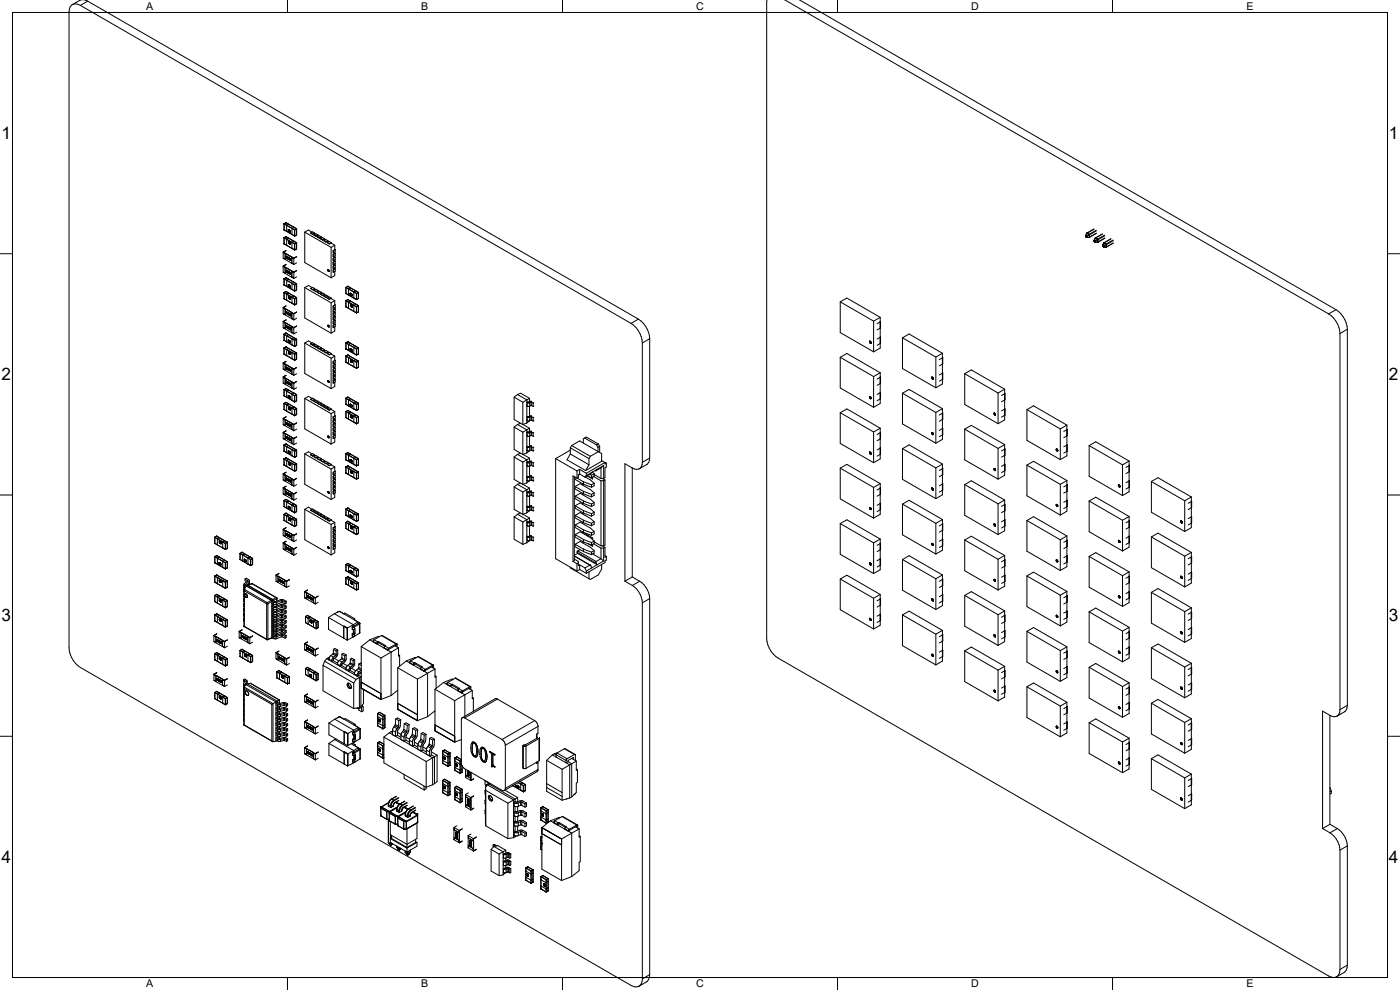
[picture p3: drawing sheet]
<svg xmlns="http://www.w3.org/2000/svg" width="297mm" height="210mm" viewBox="0 0 297 210" stroke-linecap="round" stroke-linejoin="round" font-family="sans-serif">
<g fill="none" stroke="#000" stroke-width=".21">
<path d="M17.4 -.1l-2 1.1M17.7 -.1l.9 .3M162.7 0l-.1 135.4a5.3 5.3 0 0 0 2.4 4.2l116.9 67.4a1.65 1.65 0 0 0 1.7 .2M162.7 0h.1M166.4 0l115.5 66.6M169.6 0l113.8 65.7M2.6 2.6h291.8v204.8h-291.8zM15.4 1a1.65 1.65 0 0 0-.8 1.5v134.9a5.3 5.3 0 0 0 2.4 4.2l116.9 67.4a1.66 1.66 0 0 0 1.7 .2M15.4 1a1.66 1.66 0 0 1 1.7 .1M17.1 1.1l116.8 67.5M18.6 .2l116.8 67.5M18.6 .2l-1.5 .9"/>
<path d="M61 0v2.6M119.3 0v2.6M177.7 0v2.6M236 0v2.6M0 53.8h2.6M60.1 56.5l2.2 1.3M60.1 53.5v1.3l2.2 1.3M60.1 56.5v1.3l2.2 1.3M60.1 53.5l.1 .1M60.1 53.5l2.2 1.3M60.2 54.9l.3 .1M60.2 56.5v.1"/>
<path d="M60.2 57.8l.3 .1M60.2 53.6l.3 .2M60.2 56.6l.3 .2M60.2 53.5v.1M60.2 53.6h.1M60.2 54.8v.1M60.2 56.6h.1M60.2 57.8h.1M60.3 47.5v1.3M60.3 59.2v1.2M60.3 59.2h.1M60.3 48.7v.1"/>
<path d="M60.3 47.5h.1M60.3 51.7h.1M60.3 50.5v1.2M60.3 50.5h.1M60.3 47.5l2.2 1.3M60.3 48.8l2.2 1.3M60.3 48.8l2.2 1.2M60.3 51.7l2.2 1.3M60.3 50.5l2.2 1.2M60.3 59.1h.1M60.3 50.4h.1M60.3 59.1l2.2 1.4"/>
<path d="M60.3 47.5l2.2 1.2M60.3 50.4l2.2 1.3M60.5 53.7v1.3M60.5 56.7v1.3M60.5 53.7l1.4 .9M60.5 53.7h.1M60.5 56.7h.1M60.7 50.2l-.2 .1M60.7 58.9h.1M60.7 47.2h.1M60.7 50.2h.1M60.7 58.9l2.2 1.3"/>
<path d="M60.7 58.9l-.4 .2M60.7 47.2l2.2 1.3M60.7 47.2l-.4 .3M60.7 50.2l2.2 1.3M60.7 50.2l-.4 .2M60.7 54.4h.1l.1 .1M60.7 57.4l.1-.1 .1 .2M60.7 54.4h.1M60.7 54.4v.2M60.7 57.4h.1M60.7 57.4v.1M60.7 53.2l-.6 .3"/>
<path d="M60.7 56.1l-.6 .4M60.7 54.6h.1M60.7 54.6l.1 .2M60.7 57.6h.1M60.7 57.6l.1 .1M60.7 54.4l.1 .2M60.7 54.6l.1 .1M60.7 57.5h.1M60.8 54.6h.1M60.8 54.6h-.1M60.8 57.6h.1M60.8 57.6v.1"/>
<path d="M60.8 54.4h.1M60.8 54.4l.1 .1M60.8 57.4h.1M60.8 57.4l.1 .1M60.8 57.7h.1M60.8 54.8h.1M60.8 49.1h.1M60.8 50.8v1.2M60.8 52h.1M60.8 47.8v1.3M60.8 59.5v1.3M60.8 59.4v.1"/>
<path d="M60.8 47.8h.1M60.8 50.7h.1M60.8 54.7l.1 .1M60.8 54.7h.1M60.9 54.5h.1M60.9 57.5h.1M60.9 54.8h.1M60.9 57.7h.1M61 54.6h.1M61 54.6v.2M61 57.6h.1M61 57.6v.2"/>
<path d="M61 54.5v.1M61 54.8l.1 .1M61 57.8l.1 .1M61 54.5l.1 .1v.3M61 54.5h.1M61 57.5v.1M61 57.5h.1M61 57.8h.1M61 57.5v.3M61.1 54.6v.2M61.1 54.9h.1M61.1 57.5v.2"/>
<path d="M61.1 57.9h.1M61.1 57.5v.4M61.1 57.8h.1M61.1 54.6h.1M61.1 57.5h.1M61.1 54.8h.1M61.1 54.8v.1M61.1 57.7h.1M61.1 57.7v.1M61.2 49v.1M61.2 48.7l-.1 .1M61.2 48.8v.1"/>
<path d="M61.2 48.8h.1M61.2 48.7h.1M61.2 48.9v.1M61.2 49h.1M61.2 48.9h.1M61.2 48.7v.1M61.2 48.7l.1 .1M61.2 59.2l-.4 .2M61.2 47.6l-.4 .2M61.2 50.5l-.4 .2M61.2 49.1h.1M61.2 54.7l.2 .1"/>
<path d="M61.2 54.7h.1M61.2 54.7l.1 .2M61.2 57.7h.1M61.2 57.7l.1 .2M61.2 59.2h.1M61.2 47.6h.1M61.2 50.5h.1M61.2 54.9l.1 .1zM61.2 51.5h.1M61.2 51.2l.1 .4M61.2 51.4v.1M61.3 51.3l-.1 .1"/>
<path d="M61.3 49l-.1 .1M61.3 49h.1M61.3 51.4v.1M61.3 51.4h-.1M61.3 51.3h.1M61.3 51.2v.2M61.3 51.2h.1M61.3 48.8v.4M61.3 57.9v.1M61.3 54.7l.1 .2M61.3 54.7h.1M61.3 57.7l.1 .2"/>
<path d="M61.3 57.7h.1M61.3 51.3v.1M61.3 51.4h.1M61.3 48.8h.1M61.3 49v.2M61.3 51.6h.1M61.3 57.9h.1M61.3 51.5v.1M61.3 54.9h.1M61.3 55.1h.1M61.3 58h.1M61.3 51.5h.1"/>
<path d="M61.3 55h.1M61.3 57.6l-.1 .1M61.3 57.6l.1 .1M61.3 54.7l.1 .1M61.3 48.8v.2M61.3 48.8l.1 .3M61.3 48.8v.1M61.3 51.5l.1 .2M61.4 49.1h-.1M61.4 51.3l-.1 .1M61.4 49.2h-.1M61.4 51.5v.2"/>
<path d="M61.4 51.5h.1M61.4 49.2h.1M61.4 51.3h.1M61.4 55h.1M61.4 58h.1M61.4 51.4h.1M61.4 51.4v.1M61.4 48.8h.1M61.4 48.8v.2M61.4 54.8v.1M61.4 57.7v.1M61.4 57.9h.1"/>
<path d="M61.4 54.9h.1M61.4 49v.1M61.4 49.1v.1M61.4 49h.1M61.4 51.3l.1 .2M61.4 57.9v.1M61.4 54.9v.1M61.4 57.8h.1M61.4 57.8v.1M61.4 55.1h.1M61.4 49.1h.1M61.4 49.1l.1 .2"/>
<path d="M61.4 54.8v.3M61.4 57.7v.3M61.4 48.9l.1 .2M61.4 51.7h.1M61.4 49l.1 .1M61.4 48.9h.1M61.5 51.7h-.1M61.5 49.1h.1M61.5 49.1v.1M61.5 48.9l-.1 .1M61.5 49.2h.1M61.5 51.5v.2"/>
<path d="M61.5 51.6v.1M61.5 51.6h.1M61.5 51.7h.1M61.5 48.9v.1M61.5 48.9h.1M61.5 51.5h.1M61.5 51.7l.1 .1M61.5 55h.1M61.5 55l.1 .2M61.5 57.9h.1M61.5 57.9l.1 .3M61.5 51.4v.1"/>
<path d="M61.5 51.7v.1M61.5 54.8v.2M61.5 49v.1M61.5 49.3h.1M61.5 54.8l.2 .4M61.5 54.8h.1M61.5 49.2v.1M61.5 51.4l.1 .1M61.5 51.4h.1M61.6 51.6v.1M61.6 54.9v.3M61.6 51.7l-.1 .1"/>
<path d="M61.6 51.6h-.1M61.6 54.9h.1M61.6 57.8v.3M61.6 57.8h.1M61.6 51.6h.1M61.6 51.5v.1M61.6 51.8h.1M61.6 54.9l.1 .2M61.6 55.2l.1 .1M61.6 57.8l.1 .2M61.6 57.8l-.1 .1M61.6 58.2h.1"/>
<path d="M61.6 57.8l.1 .4M61.6 55.2h.1M61.6 58.1l.1 .1M61.6 51.7v.1M61.6 51.7h.1M61.7 58.1v.1M61.7 55.2h.1M61.7 58.1h.1M61.7 55.1h.1M61.7 55.1v.1M61.7 58h.1M61.7 58v.1"/>
<path d="M61.7 55.2v.1M61.7 58.2h.1M61.9 54.6l.3 .1M61.9 55.8l.3 .2M61.9 58.7l.3 .3M61.9 54.6v1.2M61.9 48.5v1.2M61.9 49.7h.1M61.9 48.5h.1M61.9 51.4v1.3M61.9 52.7h.1M62 48.4l-.1 .1"/>
<path d="M62 51.4h-.1M62 48.4h.1M62.2 57.7l-.3-.2v1.2M62.3 54.8v1.3M62.3 57.8v1.3M62.3 59.9l-.3 .2M62.3 48.2l-.3 .2M62.3 51.2l-.3 .2M62.4 59.9h-.1M62.4 48.2h-.1M62.4 51.2h-.1M62.5 48.8v1.2"/>
<path d="M62.5 50h.1M62.5 48.8h.1M62.5 51.7v1.3M62.5 51.7h.1M62.5 53h.1M62.5 50.1h.1M62.5 48.7v.1M62.9 48.5l-.4 .2M62.9 51.5l-.4 .2M62.9 48.5h.1M62.9 51.5h.1M62.9 52.8l-.2 .1"/>
<path d="M62.9 49.8l-.2 .1M62.9 49.8h.1M62.9 48.6l-.4 .2M62.9 49.8l-.4 .3M62.9 52.8l-.4 .2M62.9 54.4l-.6 .4M62.9 48.6h.1M62.9 48.6v1.2M62.9 51.5v1.3M62.9 52.8h.1M62.9 55.8l-.6 .3M62.9 57.4l-.6 .4"/>
<path d="M62.9 58.7l-.6 .4M64.7 49.2v6.5l5.5 3.2M64.7 49.2l5.5 3.3M64.7 49.2l.7-.4 .8 .4M65.9 49.4l.4 .3M65.9 49.4l.4-.2 .4 .2M66.3 49.7h.1M66.6 49.8v.1M66.6 49.8l.4-.2 .4 .2M66.6 49.8l.4 .3M66.6 49.9l.4 .2M66.7 49.4v.2"/>
<path d="M66.7 49.4l-.4 .3M66.9 49.7l-.2-.2-.4 .2M67 50.1h.1M67.3 50.2l.4 .3M67.3 50.2l.4-.2 .5 .2M67.4 49.8v.2M67.4 49.8l-.4 .3M67.6 50.1l-.2-.2-.4 .2M68 50.6l.4 .3M68 50.6l.4-.2 .5 .3M68.1 50.3l.2 .2M68.2 50.2l-.5 .3"/>
<path d="M68.2 50.2v.2M68.4 50.9h.1M68.7 51.1h.1M68.7 51.1l.4-.3 .5 .3M68.7 51.1l.5 .2M68.9 50.7v.1M68.9 50.7l-.5 .2M69 50.9l-.2-.2-.4 .2M69.2 51.3h.1M69.4 51.5l.5 .2M69.4 51.5l.4-.3 .5 .3M69.6 51.1v.1"/>
<path d="M69.6 51.1l-.4 .2M69.6 57.2l.1 .4M69.6 57.2l.2 .3M69.6 57.2h.1M69.7 57.6h.1M69.7 51.3l-.2-.2-.3 .2M69.8 57.6h-.1M69.8 57.6h.1M69.8 57.5v.1M69.8 57.5h.1M70.2 51.6l.8 .4M70.2 52.5v6.4"/>
<path d="M70.3 51.5v.1M70.3 51.5l-.4 .2M70.7 53.2v.5M70.7 54v.5M70.7 54.8v.5M70.7 55.6v.5M70.7 56.4v.5M70.7 57.2v.5M70.7 53.6v.1M70.7 54.5h.1M70.7 54h.1M70.7 55.3h.1"/>
<path d="M70.7 54.8h.1M70.7 56.1h.1M70.7 56.9h.1M70.7 56.4h.1M70.7 57.7h.1M70.7 57.2v.1M71 55.1v.3l-.3 .2M71 52v1l-.3 .2M71 53.5v.3l-.3 .2M71 54.3v.3l-.3 .2M71 55.9v.3l-.3 .2M71 56.8v.2"/>
<path d="M71 57.6v.9l-.8 .4M71 52l-.8 .5M71 52.9h.1M71 53.7l.1 .1M71 54.5l.1 .1M71 55.3l.1 .1M71 56.1l.1 .1M71 57h.1M71.1 54.6v.5l-.4 .2M71.1 55.4l-.4 .2M71.1 52.9v.5l-.4 .3M71.1 53.8v.4l-.4 .3"/>
<path d="M71.1 55.4v.5l-.4 .2M71.1 56.2v.5l-.4 .2M71.1 57v.5l-.4 .2M71.1 52.9l-.4 .3M71.1 53.8l-.4 .2M71.1 54.6l-.4 .2M71.1 56.2l-.4 .2M71.1 57l-.4 .2M230.3 50.2h.1M230.3 50h.1M230.3 50v.2M230.3 49.9v.1"/>
<path d="M230.3 50.2l.2 .1M230.3 50l.2 .1M230.3 49.9h.1M230.4 50.2l.1 .1M230.4 49.9l-.1 .1M230.4 49.9l.1 .1M230.4 49.9h.1M230.5 50.3h.1M230.5 50.1h.1M230.5 50.1v.2M230.5 50h.1M230.5 50v.1"/>
<path d="M230.6 49.5l-.3 .4M230.6 49.5h.1M230.6 50.3l.5 .1M230.6 50.3h.1M230.6 50v.1M230.6 49.4l1.5-.8-1.5 .8M230.6 49.4h.1M230.6 50.1h.1M230.6 50.3h.5M230.6 50.1v.2M230.6 49.5l.4 .2M230.6 49.5l-.2 .4"/>
<path d="M230.6 49.4l.5 .3M230.6 49.4v.1M231 49.7l-.5 .3M231 49.7h.1M231.1 49.7h-.1M231.1 50.4h.1M231.1 49.7v.1M231.1 49.7h.1M231.1 50.3v.1M231.1 49.8l-.5 .3M231.1 49.8h.1M231.1 50.3h.1"/>
<path d="M231.1 49.8v.5M232.1 51.2h.1M232.1 51h.1M232.1 51v.2M232.1 51.2l.2 .1M232.1 51l.2 .1M232.1 51.2v.1M232.1 51.3h.1M232.1 50.9v.1M232.1 50.9l.2 .1M232.2 51.3l.1 .1M232.2 51h-.1"/>
<path d="M232.3 51.3h.1M232.3 51.1l.1 .1M232.3 51.1v.2M232.3 51.3v.1M232.3 51.1h.1M232.3 51.4h.1M232.3 51l.1 .1M232.3 51v.1M232.3 50.5h.1M232.4 51.4h.5M232.4 51.4h.1M232.4 50.5h.1"/>
<path d="M232.4 50.5h-.1M232.4 51.1v.1M232.4 51.3v.1M232.4 51.3h.1M232.4 51.3l.5 .1M232.4 51.2v.1M232.4 50.5l.4 .2M232.4 50.5l-.3 .5M232.4 50.5l.5 .2M232.5 48.8l-1.4 .9M232.6 49.5l-1.5 .8M232.6 49l-1.5 .8"/>
<path d="M232.8 50.7l.1 .1M232.8 50.7l-.5 .3M232.9 50.7h-.1M232.9 51.4h.1M232.9 50.8h.1M232.9 50.7h.1M232.9 50.7v.2M232.9 50.8v.1M232.9 50.9l-.5 .3M232.9 50.9v.5M232.9 51.3v.1M232.9 50.9h.1"/>
<path d="M232.9 51.3h.1M232.9 50.9v.4M233.9 52.2h.1M233.9 52v.1M233.9 52v.2M233.9 52.2v.1M233.9 49.6l-1.5 .9M233.9 52h.1M233.9 52.3h.1M233.9 52.3l.2 .1M233.9 52.1v.2M233.9 52.1l.2 .1"/>
<path d="M234 52h-.1M234 52l.1 .1M234.1 52.4h.1M234.1 52.2h.1M234.1 52.2v.2M234.1 52.1h.1M234.1 52.1v.1M234.1 51.6l-.2 .4M234.2 52.4h.5M234.2 52.4h.1M234.2 52.1v.1M234.2 51.5l-.1 .1"/>
<path d="M234.2 51.5h.1M234.2 52.2h-.1M234.2 52.2v.2M234.2 51.5l-.2 .5M234.2 51.5l.4 .3M234.2 51.5l.5 .3M234.3 49.9l-1.4 .8M234.4 50.5l-1.5 .9M234.4 50.5l-1.5 .8M234.4 50l-1.5 .9M234.6 51.8h.1M234.7 52.4h.1"/>
<path d="M234.7 51.8v.1M234.7 51.8h-.1M234.7 51.9h.1M234.7 51.9l-.5 .3M234.7 51.9v.5M235.7 50.7l-1.5 .8M236.1 50.9l-2 1.2M236.2 51.5l-1.5 .9M236.2 51l-1.5 .9M294.4 53.8h2.6M60.1 65.2v1.4l2.2 1.3M60.1 68.2v1.3l2.2 1.3"/>
<path d="M60.1 77l.1 1.4M60.1 80v1.3l2.2 1.3M60.1 80h.1M60.1 68.2l2.2 1.3M60.1 77l2.2 1.3M60.1 65.2l2.2 1.4M60.1 80l2.2 1.3M60.2 66.6l.3 .1M60.2 69.6l.3 .1M60.2 78.4l.3 .1M60.2 68.4l.3 .1M60.2 77.1l.3 .2z"/>
<path d="M60.2 65.4l.3 .2M60.2 65.3v.1M60.2 68.3v.1M60.2 77.1h.1M60.2 68.3h.1M60.2 69.6h.1M60.2 78.4h.1M60.2 65.4h.1M60.2 65.3h.1M60.2 66.6h.1M60.3 70.9v1.3M60.3 72.2h.1"/>
<path d="M60.3 70.9h.1M60.3 60.4h.1M60.3 75.1h.1M60.3 62.1v1.3M60.3 73.8v1.3M60.3 73.8v.1M60.3 63.3v.1M60.3 73.8h.1M60.3 73.9h.1M60.3 62.1h.1M60.3 63.4h.1M60.3 70.9l2.2 1.3"/>
<path d="M60.3 72.2l2.2 1.3M60.3 60.4l2.2 1.3M60.3 75.1l2.2 1.3M60.3 73.9l2.2 1.2M60.3 63.4l2.2 1.3M60.3 62.1l2.2 1.3M60.3 62.1l2.2 1.2M60.3 73.8l2.2 1.3M60.5 65.5v1.3M60.5 68.5v1.3M60.5 78.6l1.4 .8M60.5 77.2v1.4"/>
<path d="M60.5 68.4v.1M60.5 65.5h.1M60.7 70.7l-.4 .2M60.7 61.8l-.2 .2M60.7 70.7h.1M60.7 73.6h.1M60.7 61.8h.1M60.7 76.7l-.6 .3M60.7 70.7l2.2 1.3M60.7 73.6l2.2 1.3M60.7 73.6l-.4 .2M60.7 61.8l2.2 1.3"/>
<path d="M60.7 61.8l-.4 .3M60.7 77.9h.1l.1 .1M60.7 77.9h.1M60.7 77.9v.2M60.7 66.2h.1M60.7 66.2v.1M60.7 79.6l-.6 .4M60.7 67.9l-.6 .3M60.7 64.9l-.6 .3M60.7 69.3h.1M60.7 69.3l.1 .2M60.7 78.1h.1"/>
<path d="M60.7 78.1l.1 .2M60.7 66.4h.1M60.7 66.4l.1 .1M60.7 66.3v.1M60.7 78.1l.1 .1M60.7 69.1h.1M60.7 69.1l.1 .2M60.7 77.9l.1 .2M60.7 66.2l.1 .1M60.7 66.1v.1M60.7 66.3h.1M60.8 69.3v.1"/>
<path d="M60.8 78.1h-.1M60.8 66.4v.1M60.8 69.3h.1M60.8 78.1h.1M60.8 66.4h.1M60.8 69.1l.1 .1M60.8 69.1h.1M60.8 77.9h.1M60.8 77.9l.1 .1M60.8 66.2h.1M60.8 66.2l.1 .1M60.8 66.1l-.1 .1"/>
<path d="M60.8 66.1l.1 .2M60.8 69.5h.1M60.8 78.3h.1M60.8 66.5h.1M60.8 71.2v1.3M60.8 72.5h.1M60.8 62.4v1.3M60.8 75.4h.1M60.8 63.7h.1M60.8 74.2v1.2M60.8 71.2h.1M60.8 60.8h.1"/>
<path d="M60.8 62.4h.1M60.8 74.1h.1M60.9 69.4h-.1M60.9 69.4v.1M60.9 78.2h-.1M60.9 78.2v.1M60.9 69.2l-.2-.1v.2M60.9 66.3h.1M60.9 69.2h.1M60.9 78h.1M60.9 69.5h.1M60.9 78.3h.1"/>
<path d="M60.9 66.5h.1M61 78.2v.1M61 69.4h.1M61 69.4v.1M61 78.2h.1M61 66.4h.1M61 66.4v.2M61 69.2v.2M61 78v.2M61 69.5l.1 .1M61 78.3l.1 .1M61 66.6l.1 .1"/>
<path d="M61 69.2h.1M61 78h.1M61 66.3v.1M61 69.2l.2 .3M61 78l.2 .3M61 66.3l.2 .4M61 66.3h.1M61 69.3v.2M61 66.6h.1M61 69.3h.1M61 78.1v.2M61 66.3v.3"/>
<path d="M61.1 69.3v.2M61.1 69.6v.1M61.1 66.3v.2M61.1 78.1v.2M61.1 78.4v.1M61.1 66.7h.1M61.1 69.3h.1M61.1 69.6h.1M61.1 78.1h.1M61.1 78.4h.1M61.1 66.3h.1M61.1 66.6h.1"/>
<path d="M61.1 69.5h.1M61.1 69.5v.1M61.1 78.3h.1M61.1 78.3v.1M61.1 66.5h.1M61.1 66.5v.1M61.2 72.4v.1M61.2 60.7v.1M61.2 66.7h-.1M61.2 72.1l-.1 .1M61.2 60.4l-.1 .1M61.2 72.2v.1"/>
<path d="M61.2 72.2h.1M61.2 60.5v.1M61.2 60.5h.1M61.2 72.1h.1M61.2 60.4h.1M61.2 72.3v.1M61.2 60.6v.1M61.2 60.7h.1M61.2 78.3v.1M61.2 69.5v.1M61.2 72.4h.1M61.2 60.4v.1"/>
<path d="M61.2 72.3h.1M61.2 60.6h.1M61.2 72.1l.1 .2M61.2 60.4l.1 .1M61.2 71l-.4 .2M61.2 73.9l-.4 .2M61.2 62.2l-.4 .2M61.2 72.5h.1M61.2 69.5a.2 .2 0 0 1 .3 0 .2 .2 0 0 1-.1 .3M61.2 78.3l.1 .1M61.2 78.3h.2M61.2 66.5a.2 .2 0 0 1 .3 .1 .2 .2 0 0 1-.1 .2"/>
<path d="M61.2 69.5h.1M61.2 69.5l.1 .1M61.2 66.5h.1M61.2 66.5l.1 .2M61.2 71h.1M61.2 73.9h.1M61.2 62.2h.1M61.2 69.6l.1 .2M61.2 69.6l.1 .1M61.2 78.4l.1 .2M61.2 78.4h.1M61.2 66.7l.1 .1"/>
<path d="M61.2 66.7h.1M61.2 60.8h.1M61.2 74.9h.1M61.2 63.1l.1 .1M61.2 63.1h.1M61.2 74.6l.1 .4M61.2 62.9l.1 .4M61.2 63h.1M61.2 74.8v.1M61.3 74.7l-.1 .1M61.3 62.9l-.1 .1M61.3 72.5h-.1"/>
<path d="M61.3 74.8v.1M61.3 63.1v.1M61.3 74.8h-.1M61.3 63.1h-.1M61.3 74.7v.1M61.3 74.7h.1M61.3 62.9v.1M61.3 62.9h.1M61.3 74.6v.2M61.3 62.9h-.1M61.3 69.7l.1 .1M61.3 78.4l.1 .2"/>
<path d="M61.3 66.7l.1 .1M61.3 63v.2M61.3 74.6h.1M61.3 60.5v.4M61.3 63h.1M61.3 69.4l.1 .2M61.3 69.4h.1M61.3 66.5l.1 .2M61.3 66.5h.1M61.3 63.3h.1M61.3 74.8h.1M61.3 72.2v.4"/>
<path d="M61.3 63.2h.1M61.3 72.2h.1M61.3 72.4h.1M61.3 72.4v.2M61.3 72.4v-.1l.1 .3M61.3 60.6v.2M61.3 60.6h.1M61.3 75h.1M61.3 60.4v.1M61.3 74.9v.1M61.3 63.2v.1M61.3 69.6v.1"/>
<path d="M61.3 69.6l.1 .1M61.3 78.4h.1M61.3 78.4l.1 .1M61.3 66.7h.1M61.3 69.8h.1M61.3 78.6h.1M61.3 66.8h.1M61.3 74.9h.1M61.3 66.5l.1 .1M61.3 72.2l.1 .1M61.3 60.5l.1 .3M61.3 60.4l.1 .1"/>
<path d="M61.3 63v.1M61.3 60.5v.1M61.3 60.4h.1M61.3 74.9l.1 .2M61.3 63.1l.1 .3M61.4 72.6h-.1M61.4 60.8h-.1M61.4 74.7l-.1 .1M61.4 63h-.1M61.4 74.9v.2M61.4 74.9h.1M61.4 60.8l-.1 .1"/>
<path d="M61.4 63.1v.2M61.4 63h.1M61.4 60.9h.1M61.4 74.7h.1M61.4 69.8h.1M61.4 78.6h.1M61.4 66.8h.1M61.4 74.8h.1M61.4 74.8v.1M61.4 63v.1M61.4 72.3h.1M61.4 72.3v.1"/>
<path d="M61.4 60.5h.1M61.4 60.5v.2M61.4 78.3v.1M61.4 78.3h-.1l.1 .1M61.4 72.4v.2M61.4 60.7v.1M61.4 72.6h.1M61.4 60.8h.1M61.4 60.7h.1M61.4 72.4h.1M61.4 63.3h.1M61.4 63v.3"/>
<path d="M61.4 74.7l.1 .4M61.4 62.9v.1M61.4 62.9l.1 .2M61.4 62.9h.1M61.4 78.4v.1M61.4 66.7h-.1M61.4 69.6h.1M61.4 69.6v.2M61.4 78.4h.1M61.4 78.4v.2M61.4 66.6h.1M61.4 66.6v.1"/>
<path d="M61.4 66.7h.1M61.4 66.7v.1M61.4 72.6l.1 .1M61.4 60.8l.1 .1M61.4 63.4h.1M61.4 78.3v.3M61.4 75.1h.1M61.4 72.3l.1 .3M61.4 60.5l.1 .3M61.4 72.4l.1 .1M61.4 60.6l.1 .2M61.4 60.6h.1"/>
<path d="M61.5 75.1h-.1M61.5 63.4h-.1M61.5 72.6h.1M61.5 72.6v.1M61.5 72.3l-.1 .1M61.5 60.6h-.1M61.5 63.1v.2M61.5 75v.1M61.5 63.2v.1M61.5 63.3l-.1 .1M61.5 63.2h.1M61.5 75h.1"/>
<path d="M61.5 75.1h.1M61.5 63.3v.1M61.5 72.3v.1M61.5 60.5v.2M61.5 60.6v.1M61.5 72.3h.1M61.5 60.6h.1M61.5 60.5h.1M61.5 60.9h.1M61.5 75.1v.1M61.5 75.1l.1 .1M61.5 63.3h.1"/>
<path d="M61.5 63.1h.1M61.5 63.3l.1 .2M61.5 66.7l.1-.1 .1 .1v.3M61.5 78.5l.1 .3M61.5 69.7h.1M61.5 69.7l.1 .3M61.5 78.5h.1M61.5 66.7l.1 .3M61.5 66.7h.1M61.5 74.8v.1M61.5 63v.1M61.5 72.7h.1"/>
<path d="M61.5 72.5v.1M61.5 60.8h.1M61.5 74.9h.1M61.5 63.3l.1 .1M61.5 78.4v.1M61.5 72.5h.1M61.5 72.4v.1M61.5 72.5v.2M61.5 60.7v.1M61.5 60.8v.1M61.5 78.3l.2 .1M61.5 78.3v.1"/>
<path d="M61.5 69.7l.1 .2M61.5 78.5l.1 .2M61.5 74.8h.1M61.5 74.8l.1 .1M61.5 63h.1M61.5 63l.1 .2M61.5 63.1l.1 .1M61.6 75v.1M61.6 63.2v.2M61.6 69.6l-.1 .1M61.6 78.4l-.1 .1M61.6 66.6v.3"/>
<path d="M61.6 75.1l-.1 .1M61.6 63.4h-.1M61.6 74.9l-.1 .1M61.6 63.2h-.1M61.6 69.6h.1M61.6 78.4h.1M61.6 66.6h.1M61.6 75h.1M61.6 63.2h.1M61.6 75.2h.1M61.6 63.4v.1M61.6 69.6l.1 .1"/>
<path d="M61.6 70h.1M61.6 78.4l.1 .1M61.6 78.8h.1M61.6 66.6l.1 .2M61.6 67h.1M61.6 69.9h.1M61.6 78.7h.1M61.6 66.9h.1M61.6 75.1v.1M61.6 75.1h.1M61.6 63.4h.1M61.7 69.9h.1"/>
<path d="M61.7 66.9h.1M61.7 78.7h.1M61.7 69.7v.1M61.7 78.5v.1M61.7 69.8h.1M61.7 69.8v.1M61.7 78.6h.1M61.7 78.6v.1M61.7 66.8h.1M61.7 66.8v.1M61.7 70h.1M61.7 78.8h.1"/>
<path d="M61.7 67h.1M61.7 69.6l-.1-.1-.1 .2M61.7 69.6v.3M61.7 78.4v.3M61.9 67.5l.3 .3M61.9 70.5l.3 .3M61.9 79.3l.3 .3M61.9 78.1v1.3M61.9 79.3v.1M61.9 79.4l.3 .1M61.9 78.1l.3 .2M61.9 79.4h.1"/>
<path d="M61.9 60.1v1.3M61.9 63.1v1.2M61.9 74.8v1.3M61.9 71.9v1.3M61.9 73.2h.1M61.9 61.4h.1M61.9 60.1h.1M61.9 74.8h.1M61.9 63.1h.1M61.9 76.1h.1M61.9 64.3h.1M62 71.9h-.1"/>
<path d="M62 60.1h-.1M62 74.8h-.1M62 60.1h.1M62 74.8h.1M62.2 79.6h.1M62.2 66.5l-.3-.2v1.2M62.2 69.4l-.3-.1v1.2M62.2 78.2v.1M62.3 66.6v1.3M62.3 69.5v1.3M62.3 78.3v1.3M62.3 71.6l-.3 .3"/>
<path d="M62.3 74.6l-.3 .2M62.3 62.8l-.3 .2M62.4 71.6h-.1M62.4 74.6h-.1M62.4 62.8h-.1M62.5 73.5h.1M62.5 61.7h.1M62.5 60.5v1.2M62.5 72.2v1.3M62.5 72.2h.1M62.5 60.5h.1M62.5 63.4v1.2"/>
<path d="M62.5 75.1v1.3M62.5 75.1h.1M62.5 76.4h.1M62.5 63.4h.1M62.5 64.6h.1M62.5 64.6v.1M62.5 60.4v.1M62.5 60.4h.1M62.5 63.3v.1M62.7 61.6l-.2 .1M62.9 72l-.4 .2M62.9 60.2l-.4 .2"/>
<path d="M62.9 63.1l-.4 .2M62.9 74.9l-.4 .2M62.9 63.1h.1M62.9 60.2h.1M62.9 74.9h.1M62.9 63.1v.1M62.9 73.3l-.2 .1M62.9 76.2l-.2 .1M62.9 64.4l-.2 .1M62.9 61.5h.1M62.9 76.2h.1M62.9 63.2h.1"/>
<path d="M62.9 73.2v.1M62.9 73.2l-.4 .3M62.9 76.2l-.4 .2M62.9 60.2l-.4 .3M62.9 61.5l-.4 .2M62.9 63.2l-.4 .2M62.9 64.4l-.4 .3M62.9 69.2l-.6 .3M62.9 66.2l-.6 .3M62.9 72h.1M62.9 64.4h.1M62.9 60.2v1.3"/>
<path d="M62.9 72v1.2M62.9 63.2v1.2M62.9 74.9v1.3M62.9 70.5l-.6 .3M62.9 78l-.6 .3M62.9 79.3l-.6 .3M62.9 67.5l-.6 .4M62.9 66.2l-.6 .4M64.7 61v6.5l5.5 3.2M64.7 72.8v6.4l5.5 3.2M64.7 72.8l5.5 3.2M64.7 72.8l.7-.5 .8 .5"/>
<path d="M64.7 61l5.5 3.2M64.7 61l.7-.4 .8 .4M65.9 72.9l.4 .3M65.9 61.2h.1M65.9 72.9l.4-.2 .4 .2M65.9 61.2l.4-.3 .4 .3M65.9 61.2l.4 .2M65.9 61.2l.4 .3M66.3 61.4v.1M66.6 73.3l.4-.2 .4 .3M66.6 61.6l.4-.2 .4 .2M66.6 61.6l.4 .3"/>
<path d="M66.6 73.3l.4 .3M66.7 73l.2 .2M66.7 61.2v.1M66.7 72.9v.2M66.7 72.9l-.4 .3M66.7 61.2l-.4 .2M66.9 61.4l-.2-.1-.4 .2M67 73.6h.1M67.3 62l.4 .3M67.3 73.8h.1M67.3 73.8l.4-.3 .5 .3M67.3 73.8l.4 .2"/>
<path d="M67.3 62l.4-.2 .5 .2M67.3 62l.4 .2M67.4 61.7l.2 .1M67.4 61.6v.1M67.4 73.4v.1M67.4 73.4l-.4 .2M67.4 61.6l-.4 .3M67.6 73.6l-.2-.2-.4 .2M67.7 62.2v.1M67.7 74h.1M68 62.4h.1M68 74.2l.4 .2"/>
<path d="M68 74.2l.4-.3 .5 .3M68 62.4l.4-.2 .5 .2M68 62.4l.4 .2M68 62.4l.4 .3M68.2 62l-.5 .2M68.2 62v.1M68.2 73.8v.1M68.2 73.8l-.5 .2M68.3 74l-.2-.2-.4 .2M68.3 62.2l-.2-.1-.4 .2M68.4 62.6v.1M68.4 74.4h.1"/>
<path d="M68.7 62.8l.4-.2 .5 .2M68.7 62.8l.5 .3M68.7 74.6l.5 .3M68.7 74.6l.4-.3 .5 .3M68.7 74.6l.5 .2M68.9 62.4l-.5 .2M68.9 62.4v.1M68.9 74.2v.1M68.9 74.2l-.5 .2M69 74.4l-.2-.1-.4 .1M69 62.6l-.2-.1-.4 .2M69.2 74.8v.1"/>
<path d="M69.4 63.2l.5 .3M69.4 75h.1M69.4 75l.4-.3 .5 .3M69.4 75l.5 .2M69.4 75l.5 .3M69.4 63.2l.4-.2 .5 .2M69.5 74.7l.2 .1M69.5 62.9l.2 .1M69.5 69.1l.3 .2M69.6 69l-.1 .1M69.6 62.8l-.4 .3M69.6 62.8v.1"/>
<path d="M69.6 74.6v.1M69.6 74.6l-.4 .3M69.6 69h.1M69.6 69l.2 .3M69.8 69.3h.1M69.9 75.3l.3-.2 .8 .4M69.9 63.5h.1M69.9 75.2v.1M69.9 63.5l.3-.2 .8 .5M70.2 64.2v6.5M70.2 76v6.4M70.3 63.2v.2"/>
<path d="M70.3 75v.1M70.3 75l-.4 .2M70.3 63.2l-.4 .3M70.7 64.9v.5M70.7 65.7v.5M70.7 66.5v.6M70.7 67.4v.5M70.7 68.2v.5M70.7 69v.5M70.7 76.7v.5M70.7 77.5v.5M70.7 78.3v.5"/>
<path d="M70.7 79.1v.5M70.7 79.9v.5M70.7 77.2h.1M70.7 76.7h.1M70.7 78h.1M70.7 77.5h.1M70.7 78.8h.1M70.7 79.6h.1M70.7 79.1h.1M70.7 65.4h.1M70.7 64.9h.1M70.7 66.2h.1"/>
<path d="M70.7 65.7v.1M70.7 67v.1M70.7 66.5v.1M70.7 67.9h.1M70.7 68.7h.1M70.7 68.2h.1M70.7 69.5h.1M70.7 69h.1M71 78.6v.3l-.3 .2M71 66.9v.3l-.3 .2M71 63.8v.9l-.3 .2M71 65.2v.3"/>
<path d="M71 66.1v.3l-.3 .1M71 67.7v.3l-.3 .2M71 68.5v.3l-.3 .2M71 69.3v.9l-.8 .5M71 75.5v1l-.3 .2M71 77v.3M71 77.8v.3l-.3 .2M71 79.5v.2l-.3 .2M71 75.5l-.8 .5M71 76.4l.1 .1M71 77.2l.1 .1M71 78l.1 .1"/>
<path d="M71 78.8l.1 .1M71 79.7h.1M71 63.8l-.8 .4M71 64.6l.1 .1M71 65.5h.1M71 66.3h.1M71 67.1h.1M71 67.9l.1 .1M71 68.7l.1 .1M71.1 78.1v.5l-.4 .2M71.1 78.9l-.4 .2M71.1 67.1l-.4 .3"/>
<path d="M71.1 68.8v.5l-.4 .2M71.1 64.7v.5l-.4 .2M71.1 65.5v.5l-.4 .2M71.1 66.3v.5l-.4 .3M71.1 67.1v.5l-.4 .3M71.1 68v.5l-.4 .2M71.1 76.5v.4l-.4 .3M71.1 77.3v.5l-.4 .2M71.1 78.9v.5l-.4 .2M71.1 79.7v.5l-.4 .2M71.1 76.5l-.4 .2M71.1 77.3l-.4 .2"/>
<path d="M71.1 78.1l-.4 .2M71.1 79.7l-.4 .2M71.1 64.7l-.4 .2M71.1 65.5l-.4 .2M71.1 66.3l-.4 .3M71.1 68l-.4 .2M71.1 68.8l-.4 .2M73.4 61v1.3M73.4 72.7v1.3M73.4 74h.1M73.4 72.7v.1M73.4 62.2h.1"/>
<path d="M73.4 61h.1M73.4 63.8v1.3M73.4 75.6v1.2M73.4 76.8h.1M73.4 75.6h.1M73.4 63.8h.1M73.4 65.1h.1M73.4 74l2.2 1.3M73.4 62.3l2.2 1.3M73.4 76.8l2.2 1.3M73.4 65.1l2.2 1.3M73.4 72.7h.1"/>
<path d="M73.4 75.5h.1M73.4 75.5v.1M73.4 72.7l2.2 1.3M73.4 61l2.2 1.3M73.4 75.5l2.2 1.4M73.4 63.8l2.2 1.3M73.8 72.5l-.4 .2M73.8 75.3l-.2 .1M73.8 72.5h.1M73.8 60.7h.1M73.8 75.3h.1M73.8 63.6h.1"/>
<path d="M73.8 60.7l-.4 .3M73.8 72.5l2.2 1.3M73.8 60.7l2.2 1.3M73.8 63.6l2.2 1.2M73.8 75.3l2.2 1.3M73.8 75.3l-.4 .2M73.8 63.6l-.4 .2M73.9 61.3v1.3M73.9 73.1v1.2M73.9 74.3h.1M73.9 62.6h.1M73.9 64.1v1.3"/>
<path d="M73.9 75.9v1.2M73.9 77.1v.1M73.9 65.4h.1M73.9 73.1h.1M73.9 75.9h.1M73.9 64.1h.1M73.9 73v.1M73.9 61.3h.1M74 73h-.1M74 75.8l-.1 .1M74.3 74v.2M74.3 62.2v.2"/>
<path d="M74.3 62.3h.1M74.3 74.1v.1M74.3 62.3v.1M74.3 74h.1M74.3 74v.1M74.3 74.2v.2M74.3 62.4v.2M74.3 62.5h.1M74.3 74.2h.1M74.3 62.4h.1M74.3 74l.1 .1M74.3 62.2l.1 .1"/>
<path d="M74.3 62.2v.1M74.3 73.9v.1M74.3 73.9l.1 .2M74.3 62.2h.1M74.3 73.9h.1M74.3 76.5l.1 .3M74.3 64.8v.1M74.3 62.6h.1M74.3 64.9l.1 .1M74.3 62.4v.1M74.3 64.7v.1M74.3 72.8l-.3 .2"/>
<path d="M74.3 61.1l-.4 .2M74.3 75.6l-.3 .2M74.3 63.9l-.4 .2M74.3 74.3h.1M74.3 75.6h.1M74.3 72.8h.1M74.3 63.9h.1M74.3 61.1h.1M74.4 64.6l-.1 .1M74.4 74.3h.1M74.4 62.6h.1M74.4 76.6h.1"/>
<path d="M74.4 64.8h.1M74.4 76.6v.1M74.4 64.8v.2M74.4 76.3v.1M74.4 64.6h.1M74.4 74.3h-.1M74.4 62.5l-.1 .1M74.4 62.5h.1M74.4 76.5h.1M74.4 64.7v.1M74.4 76.5v.1M74.4 76.5v.2"/>
<path d="M74.4 76.3h.1M74.4 76.4v.1M74.4 64.6v.2M74.4 62.5v.1M74.4 74.1h.1M74.4 62.3h.1M74.4 64.6v.1M74.4 76.3v.2M74.4 76.5l.1 .2M74.4 64.7h.1M74.4 64.7l.1 .2M74.4 74.1v.2"/>
<path d="M74.4 62.3v.2M74.4 65h.1M74.4 74.3l.1 .2M74.4 62.5l.1 .2M74.4 76.7h.1M74.4 76.8h.1M74.4 74v.1M74.4 74h.1M74.4 74.2h.1M74.4 74.2l.1 .2M74.4 62.5l.1 .1M74.4 62.4v.1"/>
<path d="M74.5 64.7h-.1M74.5 76.5h-.1M74.5 76.7h-.1M74.5 76.7h.1M74.5 64.9h.1M74.5 76.7l-.1 .1M74.5 64.9l-.1 .1M74.5 74.1l-.1 .1M74.5 74.1v.2M74.5 74h-.1M74.5 74v.1M74.5 62.3l-.1 .1"/>
<path d="M74.5 62.3v.2M74.5 62.3h-.1M74.5 62.3h.1M74.5 76.5v.3M74.5 64.7v.2M74.5 62.3l-.1 .2M74.5 74h.1M74.5 64.9v.1M74.5 74.4h.1M74.5 62.6h.1M74.5 76.8h.1M74.5 65l.1 .1"/>
<path d="M74.5 76.4v.1M74.5 64.7h.1M74.5 74.4v.1M74.5 64.8v.1M74.5 76.6h.1M74.5 76.6v.2M74.5 64.8v.2M74.5 74.3v.1M74.5 62.5v.1M74.5 76.5h.1M74.5 76.5v.1M74.5 74.1v.1"/>
<path d="M74.5 62.7h.1M74.5 74.1h.1M74.5 62.6v.1M74.5 74.3h.1M74.5 62.5h.1M74.5 65h.1M74.5 64.7l.1 .2M74.5 76.4l.1 .4M74.5 64.7l.1 .3M74.5 76.4h.1M74.5 74.2l.1 .2M74.5 62.5l.1 .1"/>
<path d="M74.5 74.4l.1 .1M74.5 62.6l.1 .2M74.6 76.8h.1M74.6 62.4l-.1 .1M74.6 64.9l-.1 .1M74.6 74.2h.1M74.6 62.5h.1M74.6 74.2v.1M74.6 62.5v.1M74.6 74.1l-.1 .1M74.6 62.4h.1M74.6 62.6v.1"/>
<path d="M74.6 65.1h-.1M74.6 74.4v.1M74.6 74.1h.1M74.6 74.5h.1M74.6 62.7h.1M74.6 64.9v.1M74.6 65v.1M74.6 76.7v.1M74.6 64.9h.1M74.6 74.1l.1 .2M74.6 62.4l.1 .2M74.6 62.3v.1"/>
<path d="M74.6 76.8l.1 .1M74.6 65h.1M74.6 65l.1 .2M74.6 76.5v.1M74.6 64.8h.1M74.6 62.6h.1M74.6 62.8h.1M74.6 65l.1 .1M74.6 76.5h.1M74.6 64.7v.1M74.6 76.6h.1M74.6 74.4h.1"/>
<path d="M74.7 76.7h.1M74.7 65h.1M74.7 76.5l-.1 .1M74.7 64.9v.1M74.7 64.9h.1M74.7 76.5h-.1M74.7 76.5v.1M74.7 64.7l-.1 .1M74.7 64.7v.2M74.7 64.8v.1M74.7 64.8h-.1M74.7 64.8h.1"/>
<path d="M74.7 74.3h.1M74.7 74.3l-.1 .2M74.7 62.6h.1M74.7 62.6l-.1 .2M74.7 64.7h.1M74.7 76.5h.1M74.7 76.7v.2M74.7 65v.1M74.7 65.1h.1M74.7 76.9h.1M74.7 76.6v.1M74.7 76.7v.1"/>
<path d="M74.7 65.2h.1M74.7 76.6h.1M74.7 76.8v.1M74.7 76.8h.1M74.7 65.1v.1M75.1 62v1.2M75.1 73.7v1.3M75.1 75h.1M75.1 63.2h.1M75.1 64.8v1.2M75.1 76.5v1.3M75.1 77.8h.1"/>
<path d="M75.1 66h.1M75.1 73.7h.1M75.1 62h.1M75.1 76.5h.1M75.1 64.8h.1M75.1 66v.1M75.1 61.9v.1M75.1 64.7v.1M75.1 61.9h.1M75.5 73.5l-.4 .2M75.5 61.7l-.4 .2M75.5 76.3l-.4 .2"/>
<path d="M75.5 64.5l-.4 .2M75.5 73.5h.1M75.5 61.7h.1M75.5 76.3h.1M75.5 64.5h.1M75.6 62.3v1.2M75.6 74v1.3M75.6 74h.1M75.6 62.3h.1M75.6 65.1v1.3M75.6 76.9v1.2M75.6 65.1h.1"/>
<path d="M75.6 76.8h.1M75.7 75.3h-.1M75.7 63.6h-.1M75.7 78.1h-.1M75.7 66.4h-.1M76 73.8l-.4 .2M76 73.8h.1M76 62h.1M76 62l-.4 .2M76 76.6l-.4 .2M76 76.6h.1M76 64.8h.1"/>
<path d="M76 64.8l-.3 .3M76 64.8v.1M76 63.3l-.4 .3M76 66.1l-.4 .3M76 77.9h.1M76 64.9h.1M76 75.1h.1M76 73.8l-.3 .2M76 75.1l-.3 .2M76 63.3h.1M76 62.1l-.3 .2M76 63.3l-.3 .2"/>
<path d="M76 77.9l-.4 .2M76 76.6l-.3 .3M76 66.1l-.3 .3M76 62.1h.1M76 62v1.3M76 64.9v1.2M76 73.8v1.3M76 76.6v1.3M76 66.1h.1M133.9 68.6a5.3 5.3 0 0 1 2.4 4.2M135.4 67.7a5.3 5.3 0 0 1 2.4 4.2M135.4 67.7l-1.5 .9"/>
<path d="M136.3 72.8v25.3M137.8 71.9v25.3M137.8 71.9l-1.5 .9M178.3 75.8l1.4-.8 7 4.1M178.3 64v6.5l7 4.1M178.3 75.8v6.5l7 4.1M178.3 64l7 4.1M178.3 64l1.4-.8 7 4.1M178.3 75.8l7 4.1M184.5 72.4v.3l.2 .1M184.5 72.4h.1M184.5 72.4l.3 .3"/>
<path d="M184.7 72.8h.1M184.8 72.7l-.1 .1M184.8 72.7h.1M185.3 68.1v6.5M185.3 79.9v6.5M186.7 67.3v6.5l-1.4 .8M186.7 79.1v6.5l-1.4 .8M186.7 67.3l-1.4 .8M186.7 68.2h.1M186.7 71.5h.1M186.7 79.1l-1.4 .8M186.7 79.9l.1 .1"/>
<path d="M186.8 68.2l-.7 .5M186.8 68.2v1.4l-.7 .4M186.8 71.5v1.3l-.7 .4M186.8 80v1.3l-.7 .4M186.8 71.5l-.7 .4M186.8 80l-.7 .4M191.5 71.7v6.5l7 4.1M191.5 71.7l7 4M191.5 71.7l1.4-.9 7 4.1M198.5 75.7v6.6M199.9 79.1h.1M199.9 74.9v6.5l-1.4 .9"/>
<path d="M199.9 74.9l-1.4 .8M199.9 75.8l.1 .1M200 75.9v1.3l-.7 .4M200 75.9l-.7 .4M200 79.1v1.3l-.7 .5M200 79.1l-.7 .4M204.7 79.3v6.5l7 4.1M204.7 79.3l1.4-.8 7 4.1M204.7 79.3l7 4.1M281.9 66.6a5.3 5.3 0 0 1 2.4 4.1M283.4 65.7a5.3 5.3 0 0 1 2.4 4.1M283.4 65.7l-1.5 .9"/>
<path d="M284.3 70.7v79.8M285.8 69.8v79.8M285.8 69.8l-1.5 .9M60.1 91.7l.1 .2M60.1 88.8l.1 1.3M60.1 91.7v1.3l2.2 1.3M60.1 88.8l2.2 1.3M60.1 91.7l2.2 1.3M60.2 90.1l.3 .1M60.2 93.1l.3 .1M60.2 88.9l.3 .2M60.2 91.9l.3 .1"/>
<path d="M60.2 80.1l.3 .2M60.2 80v.1M60.2 81.3l.3 .1M60.2 88.8v.1M60.2 90.1l.3 .2M60.2 88.9h.1M60.2 88.8h.1M60.2 90.1h.1M60.2 91.9h.1M60.2 93.1h.1M60.2 80.1h.1M60.2 80h.1"/>
<path d="M60.3 82.7v1.2M60.3 94.4v1.3M60.3 95.7h.1M60.3 94.4h.1M60.3 83.9h.1M60.3 82.7h.1M60.3 98.6h.1M60.3 85.6v1.3M60.3 97.4v1.2M60.3 97.4h.1M60.3 85.6h.1M60.3 86.9h.1"/>
<path d="M60.3 94.4l2.2 1.3M60.3 95.7l2.2 1.3M60.3 82.7l2.2 1.3M60.3 83.9l2.2 1.3M60.3 98.6l2.2 1.3M60.3 97.4l2.2 1.3M60.3 86.9l2.2 1.3M60.3 85.6l2.2 1.3M60.3 84h.1M60.3 82.6v.1M60.3 97.3h.1M60.3 82.6h.1"/>
<path d="M60.3 82.6l2.2 1.3M60.3 97.3l2.2 1.3M60.3 97.3v.1M60.5 82.5l-.2 .1M60.5 97.2l-.2 .1M60.5 80.2v1.3M60.5 89v1.3M60.5 92v1.3M60.5 90.3l1.4 .8M60.5 92l1.4 .8M60.5 80.2l1.4 .8M60.5 89h.1"/>
<path d="M60.5 92h.1M60.5 80.2h.1M60.7 85.4l-.2 .1M60.7 94.2h.1M60.7 97.1h.1M60.7 82.4h.1M60.7 85.4h.1M60.7 94.2l-.4 .2M60.7 94.2l2.2 1.3M60.7 82.4l2.2 1.3M60.7 82.4l-.4 .2M60.7 97.1l2.2 1.3"/>
<path d="M60.7 97.1l-.4 .2M60.7 85.4l2.2 1.2M60.7 85.4l-.4 .2M60.7 89.7l.1-.1 .1 .2M60.7 80.9l.1-.1 .1 .2M60.7 89.7h.1M60.7 89.7v.1M60.7 92.6h.1M60.7 92.6v.2M60.7 80.9h.1M60.7 80.9v.1M60.7 88.4l-.6 .4"/>
<path d="M60.7 91.4l-.6 .3M60.7 89.9h.1M60.7 89.9l.1 .1M60.7 92.8l.1 .2M60.7 81.1h.1M60.7 81.1l.1 .1M60.7 92.6l.2 .2M60.7 89.8v.1M60.7 92.8h.1M60.7 81v.1M60.7 92.9l.1 .1M60.7 92.7l.1 .1"/>
<path d="M60.7 89.7l.1 .1M60.7 92.6v.1M60.7 80.9l.1 .2M60.7 89.8h.1M60.7 81h.1M60.8 89.9h.1M60.8 89.9h-.1M60.8 92.8l-.1 .1M60.8 92.8h.1M60.8 81.1h-.1M60.8 81.1h.1M60.8 89.8v.1"/>
<path d="M60.8 92.6l.1 .1M60.8 89.7h.1M60.8 89.7l.1 .1M60.8 92.6h.1M60.8 80.9h.1M60.8 80.9l.1 .1M60.8 90l.1 .1M60.8 93h.1M60.8 81.2l.1 .1M60.8 90h.1M60.8 81.2h.1M60.8 83v1.3"/>
<path d="M60.8 84.3h.1M60.8 85.9v1.3M60.8 97.7v1.2M60.8 98.9v.1M60.8 87.2h.1M60.8 94.7v1.3M60.8 96h.1M60.8 97.7h.1M60.8 83h.1M60.8 94.7h.1M60.8 85.9h.1M60.9 89.8h.1"/>
<path d="M60.9 92.7h.1M60.9 81h.1M60.9 90v.1M60.9 93h.1M60.9 81.3h.1M61 89.9h.1M61 89.9v.2M61 92.9h.1M61 92.9v.1M61 81.1h.1M61 81.1l.1 .3M61 89.8v.1"/>
<path d="M61 81v.1M61 90.1l.1 .1M61 93l.1 .2M61 89.8h.1M61 81h.1M61 89.8l.1 .4M61 81l.2 .3M61 93l.1 .1M61 89.8v.3M61 92.8v.2M61 92.8h.1M61 81l.1 .4"/>
<path d="M61.1 89.8v.2M61.1 90.2h.1M61.1 92.8v.2M61.1 92.7l-.1 .2M61.1 93.2h.1M61.1 92.7v.5M61.1 81v.2M61.1 81.4h.1M61.1 93.1h.1M61.1 89.8h.1M61.1 92.8h.1M61.1 81h.1"/>
<path d="M61.1 90.1v.1M61.1 90h.1M61.1 90v.1M61.1 93h.1M61.1 93v.1M61.1 81.2h.1M61.1 81.2v.2M61.1 84l.1 .1M61.2 95.9v.2M61.2 84.2v.1M61.2 81.4h-.1M61.2 95.6l-.1 .1"/>
<path d="M61.2 83.9l-.1 .1M61.2 95.7v.1M61.2 95.7h.1M61.2 84v.1M61.2 84h.1M61.2 95.6h.1M61.2 83.9h.1M61.2 83.9v.1M61.2 81.3v.1M61.2 95.9h.1M61.2 84.2h.1M61.2 84.1v.1"/>
<path d="M61.2 95.9v.1M61.2 95.8h.1M61.2 84.1h.1M61.2 95.6l.1 .2M61.2 94.5l-.4 .2M61.2 82.7l-.4 .3M61.2 97.4l-.4 .3M61.2 85.7l-.4 .2M61.2 95.8v.1M61.2 84.3h.1M61.2 96h.1M61.2 90l.2 .1"/>
<path d="M61.2 93h.2M61.2 81.2l.2 .1M61.2 90h.1M61.2 90l.1 .2M61.2 93h.1M61.2 93l.1 .2M61.2 81.2h.1M61.2 81.2l.1 .2M61.2 94.5h.1M61.2 82.7h.1M61.2 97.4h.1M61.2 85.7h.1"/>
<path d="M61.2 81.4l.1 .2M61.2 81.4h.1M61.2 98.4l.1 .1M61.2 98.4h.1M61.2 86.6l.1 .2M61.2 86.6h.1M61.2 98.1l.1 .5M61.2 86.4l.1 .4M61.2 98.3h.1M61.3 98.2l-.1 .1M61.3 86.4l-.1 .2M61.3 84.3h-.1"/>
<path d="M61.3 86.6h-.1M61.3 96h-.1M61.3 84.2l-.1 .1M61.3 96h.1M61.3 98.3v.1M61.3 86.6v.1M61.3 98.3l-.1 .1M61.3 98.2v.1M61.3 98.2h.1M61.3 86.4v.1M61.3 86.4h.1M61.3 98.1v.2"/>
<path d="M61.3 81.4l.1 .1M61.3 98.3h-.1M61.3 98.3v.2M61.3 86.5v.2M61.3 98.1h.1M61.3 95.8v.3M61.3 84v.4M61.3 86.5h.1M61.3 98.5h.1M61.3 86.8h.1M61.3 93.2v.1M61.3 90l.1 .2"/>
<path d="M61.3 90h.1M61.3 92.9l.1 .2M61.3 92.9h.1M61.3 81.2l.1 .2M61.3 81.2h.1M61.3 86.7v.1M61.3 98.3h.1M61.3 95.7v.1M61.3 84h.1M61.3 98.4v.1M61.3 95.9h.1M61.3 95.9v.2"/>
<path d="M61.3 84.1v.2M61.3 84.1h.1M61.3 98.6h.1M61.3 95.7h.1M61.3 81.4h.1M61.3 98.5v.1M61.3 90.2h.1M61.3 93.2h.1M61.3 90.3l.1 .1M61.3 81.6h.1M61.3 86.7h.1M61.3 90.3h.1"/>
<path d="M61.3 93.3h.1M61.3 92.9l.1 .1M61.3 95.8l.1 .3M61.3 95.7l.1 .1M61.3 84l.1 .3M61.3 98.3l.1 .3M61.3 95.8v.1M61.3 84v.1M61.3 86.6l.1 .3M61.4 96.1h-.1M61.4 84.3h-.1M61.4 96.1h.1"/>
<path d="M61.4 98.2l-.1 .1M61.4 90.3l-.2-.1 .1 .1M61.4 98.4v.2M61.4 84.4h-.1M61.4 86.7v.1M61.4 98.4h.1M61.4 86.7h.1M61.4 98.2h.1M61.4 86.5h.1M61.4 90.3h.1M61.4 93.3h.1M61.4 81.5h.1"/>
<path d="M61.4 98.3v.1M61.4 86.5v.2M61.4 95.8h.1M61.4 95.8v.1M61.4 84h.1M61.4 84v.2M61.4 98.3h.1M61.4 90v.1M61.4 93v.1M61.4 81.2v.1M61.4 90.2h.1M61.4 81.4h.1"/>
<path d="M61.4 93.1h.1M61.4 95.9v.1M61.4 96v.1M61.4 84.2v.1M61.4 84.3v.1M61.4 84.2h.1M61.4 96h.1M61.4 98.6h.1M61.4 86.8h.1M61.4 98.3v.3M61.4 98.2l.1 .2M61.4 86.5l.1 .1"/>
<path d="M61.4 90.1h.1M61.4 90.1v.1M61.4 90.2v.1M61.4 93.2h.1M61.4 93.2v.1M61.4 81.3h.1M61.4 81.3v.1M61.4 81.4v.1M61.4 90.4h.1M61.4 81.6h.1M61.4 96.1l.1 .1M61.4 84.3h.1"/>
<path d="M61.4 84.3l.1 .2M61.4 90.1v.3M61.4 93l-.1 .3M61.4 81.3v.3M61.4 95.8l.1 .3M61.4 86.9h.1M61.4 95.9l.1 .1M61.4 95.9h.1M61.4 84.2l.1 .1M61.4 84l.1 .3M61.5 98.6h-.1M61.5 86.9h-.1"/>
<path d="M61.5 84.3v.1M61.5 84.4h.1M61.5 95.9h-.1M61.5 84.1l-.1 .1M61.5 96.1h.1M61.5 86.6v.1M61.5 98.4v.2M61.5 86.6v.2M61.5 98.5v.1M61.5 86.7v.1M61.5 86.8l-.1 .1M61.5 98.5h.1"/>
<path d="M61.5 86.7h.1M61.5 84.1h.1M61.5 98.6h.1M61.5 86.8v.1M61.5 95.8v.1M61.5 84h-.1M61.5 84v.3M61.5 95.8v.2M61.5 84.1v.2M61.5 95.8h.1M61.5 84h.1M61.5 98.4h.1"/>
<path d="M61.5 98.6l.1 .1M61.5 86.6h.1M61.5 86.8l.1 .2M61.5 81.4l.1 .3M61.5 90.2h.1M61.5 90.2l.1 .3M61.5 93.2h.1M61.5 93.2l.1 .3M61.5 81.4h.1M61.5 98.3v.1M61.5 96.2h.1M61.5 84.3h.1"/>
<path d="M61.5 98.6v.1M61.5 81.3v.1M61.5 90.1v.1M61.5 96h.1M61.5 96v.2M61.5 84.4v.1M61.5 98.5v.2M61.5 86.7l.1 .1M61.5 90.1l.2 .4M61.5 81.3l.2 .4M61.5 90.1h.1M61.5 81.3h.1"/>
<path d="M61.5 96.1v.1M61.5 81.5l.1 .2M61.5 95.9v.1M61.5 98.3h.1M61.5 98.3l.1 .1M61.5 86.5v.1M61.5 86.5l.1 .2M61.5 86.6l.1 .1M61.5 96v.1M61.5 86.5h.1M61.6 86.8v.1M61.6 90.2v.3"/>
<path d="M61.6 81.4l-.1 .1M61.6 86.9h-.1M61.6 98.5h-.1M61.6 93.1v.3M61.6 90.1h.1M61.6 93.1h.1M61.6 81.3v.1M61.6 81.3h.1M61.6 98.5h.1M61.6 86.7h.1M61.6 98.4v.1M61.6 86.7h-.1"/>
<path d="M61.6 98.5v.1M61.6 86.7v.2M61.6 98.7h.1M61.6 87h.1M61.6 93.1l.1 .4M61.6 90.1l.1 .2M61.6 90.5h.1M61.6 93.1l.1 .2M61.6 93.1l-.1 .1M61.6 81.3l.1 .2M61.6 81.7h.1M61.6 93.4h.1"/>
<path d="M61.6 93.5h.1M61.6 98.6v.1M61.6 98.6h.1M61.6 86.9v.1M61.6 86.9h.1M61.7 93.4h.1M61.7 90.5h.1M61.7 81.7h.1M61.7 90.3h.1M61.7 90.3v.2M61.7 93.3h.1M61.7 93.3v.1"/>
<path d="M61.7 81.5h.1M61.7 81.5v.2M61.7 93.5h.1M61.9 81l.3 .2M61.9 82.3l.3 .2M61.9 91l.4 .4M61.9 92.8l.3 .2M61.9 94l.3 .3M61.9 81v1.3M61.9 92.8v1.2M61.9 89.9l.3 .1M61.9 89.9v1.2"/>
<path d="M61.9 91.1h.1M61.9 91.1l.3 .2M61.9 89.9l.3 .2M61.9 83.7v1.2M61.9 95.4v1.3M61.9 98.3v1.3M61.9 87.8v.1M61.9 96.7h.1M61.9 95.4h.1M61.9 84.9h.1M61.9 86.6v1.2M61.9 98.3h.1"/>
<path d="M61.9 99.6h.1M61.9 87.9h.1M62 95.4h-.1M62 83.6h-.1M62 86.6h-.1M62 95.4h.1M62.2 93h.1M62.2 81.2l.1 .1M62.2 81.2h.1M62.3 81.3v1.3M62.3 90.1v1.3M62.3 93v1.3"/>
<path d="M62.3 83.4l-.3 .2M62.3 95.2l-.3 .2M62.3 98.1l-.3 .2M62.3 86.3l-.3 .2M62.4 95.2h-.1M62.4 83.4h-.1M62.4 98.1h-.1M62.4 86.3h-.1M62.5 97h.1M62.5 85.2h.1M62.5 84v1.2M62.5 95.7v1.3"/>
<path d="M62.5 95.7h.1M62.5 84h.1M62.5 86.9v1.3M62.5 98.7v1.2M62.5 98.7h.1M62.5 99.9h.1M62.5 86.9h.1M62.5 88.2h.1M62.5 98.6h.1M62.9 95.5l-.4 .2M62.9 83.7h.1M62.9 83.7l-.4 .2"/>
<path d="M62.9 98.4h.1M62.9 98.4l-.4 .2M62.9 86.6l-.4 .3M62.9 95.5h.1M62.9 96.8l-.2 .1M62.9 99.7l-.2 .1M62.9 85l-.2 .1M62.9 88l-.4 .2M62.9 96.8h.1M62.9 86.7h.1M62.9 96.8l-.4 .2M62.9 98.4l-.4 .3"/>
<path d="M62.9 99.7l-.4 .2M62.9 85h.1M62.9 83.7l-.4 .3M62.9 85l-.4 .2M62.9 86.7l-.4 .2M62.9 87.9l-.4 .3M62.9 87.9v.1M62.9 92.7l-.6 .3M62.9 80.9l-.6 .4M62.9 83.7v1.3M62.9 95.5v1.3M62.9 96.7v.1"/>
<path d="M62.9 86.7v1.2M62.9 98.4v1.3M62.9 99.7h.1M62.9 89.7l-.6 .4M62.9 91l-.6 .4M62.9 94l-.6 .3M62.9 82.2l-.6 .4M64.7 84.5v6.5l5.5 3.2M64.7 96.3v6.4l5.5 3.3M64.7 96.3l5.5 3.2M64.7 96.3l.7-.5 .8 .5M64.7 84.5l5.5 3.2"/>
<path d="M64.7 84.5l.7-.4 .8 .4M65.9 84.7l.4 .3M65.9 96.5h.1M65.9 96.5l.4-.3 .4 .3M65.9 96.5l.4 .2M65.9 84.7l.4-.2 .4 .2M65.9 84.7l.4 .2M66.3 84.9v.1M66.3 96.7h.1M66.6 85.1l.4 .3M66.6 85.1l.4-.2 .4 .2M66.6 85.1h.1"/>
<path d="M66.6 96.9l.4 .2M66.6 96.9l.4-.3 .4 .3M66.6 85.1l.4 .2M66.7 84.8l.2 .1M66.7 84.7v.1M66.7 96.5v.1M66.7 96.5l-.4 .2M66.7 84.7l-.4 .3M66.9 96.7l-.2-.2-.4 .2M67 85.3v.1M67 97.1h.1M67.3 85.5l.4 .3"/>
<path d="M67.3 97.3l.4 .3M67.3 97.3l.4-.3 .5 .3M67.3 97.3l.4 .2M67.3 85.5l.4-.2 .5 .2M67.4 85.1v.1M67.4 96.9v.1M67.4 96.9l-.4 .2M67.4 85.1l-.4 .2M67.6 97.1l-.2-.1-.4 .1M67.6 85.3l-.2-.1-.4 .2M67.7 85.8h.1M67.7 97.5v.1"/>
<path d="M68 85.9l.4 .3M68 97.7h.1M68 97.7l.4-.3 .5 .3M68 97.7l.4 .3M68 85.9l.4-.2 .5 .2M68.1 97.4l.2 .1M68.2 97.3l-.5 .3M68.2 85.5v.1M68.2 97.3v.1M68.2 85.5l-.5 .3M68.3 85.7l-.2-.1-.4 .2M68.4 86.2h.1"/>
<path d="M68.7 86.4l.5 .2M68.7 86.3v.1M68.7 98.1h.1M68.7 98.1l.4-.3 .5 .3M68.7 98.1l.5 .3M68.7 86.3l.4-.2 .5 .2M68.7 86.3l.5 .3M68.8 86l.2 .2M68.9 97.7l-.5 .3M68.9 85.9v.2M68.9 97.7v.1M68.9 85.9l-.5 .3"/>
<path d="M69 97.9l-.2-.1-.4 .2M69.2 86.6h.1M69.4 86.7l.5 .3M69.4 98.5h.1M69.4 98.5l.4-.2 .5 .2M69.4 98.5l.5 .3M69.4 86.7l.4-.2 .5 .2M69.6 98.1l-.4 .3M69.6 86.3v.2M69.6 98.1v.1M69.6 86.3l-.4 .3M69.6 80.8l.1 .3"/>
<path d="M69.6 92.5l.1 .3M69.6 92.5h.1M69.6 80.8h.1M69.7 92.5v.1M69.7 92.8v.1M69.7 80.8h.1M69.7 81.1h.1M69.7 92.6l.1 .2M69.7 80.8l.1 .2M69.7 98.3l-.2-.1-.3 .2M69.7 86.6l-.2-.2-.3 .2M69.8 92.9h-.1"/>
<path d="M69.8 81.1h-.1M69.8 92.9h.1M69.8 81.1h.1M69.8 92.8v.1M69.8 81v.1M69.8 92.8h.1M69.9 87h.1M69.9 98.7v.1M69.9 87l.3-.2 .8 .5M70.2 98.6l.8 .5M70.2 87.7v6.5M70.2 99.5v6.5"/>
<path d="M70.3 86.7v.2M70.3 98.5v.1M70.3 98.5l-.4 .3M70.3 86.7l-.4 .3M70.7 80.8v.5M70.7 88.4v.5M70.7 89.2v.6M70.7 90.1v.5M70.7 90.9v.5M70.7 91.7v.5M70.7 92.5v.5M70.7 88.9h.1"/>
<path d="M70.7 89.7v.1M70.7 89.2v.1M70.7 90.6h.1M70.7 91.4h.1M70.7 90.9h.1M70.7 92.2h.1M70.7 91.7h.1M70.7 93h.1M70.7 80.4h.1M70.7 81.2v.1M70.7 80.8h.1M71 80.3v.3l-.3 .2"/>
<path d="M71 81.1v.9l-.8 .4M71 87.3v.9l-.3 .2M71 88.8v.3l-.3 .1M71 89.6v.3l-.3 .2M71 90.4v.3M71 91.2v.3l-.3 .2M71 92v.3l-.3 .2M71 92.8v.9l-.8 .5M71 99.1v.9l-.3 .2M71 99.1l-.8 .4M71 99.9l.1 .1M71 87.3l-.8 .4"/>
<path d="M71 88.2h.1M71 89h.1M71 89.8h.1M71 90.6l.1 .1M71 91.4l.1 .1M71 92.2l.1 .1M71 80.5h.1M71.1 89.8v.5l-.4 .3M71.1 90.7l-.4 .2M71.1 80.5v.5l-.4 .3M71.1 88.2v.5l-.4 .2M71.1 89v.5l-.4 .3"/>
<path d="M71.1 90.7v.5l-.4 .2M71.1 91.5v.5l-.4 .2M71.1 92.3v.5l-.4 .2M71.1 100v.5l-.4 .2M71.1 100l-.4 .2M71.1 88.2l-.4 .2M71.1 89l-.4 .3M71.1 89.8l-.4 .3M71.1 91.5l-.4 .2M71.1 92.3l-.4 .2M71.1 80.5l-.4 .3M73.4 84.5v1.3"/>
<path d="M73.4 96.3v1.2M73.4 97.5h.1M73.4 96.3h.1M73.4 85.8h.1M73.4 84.5h.1M73.4 87.3v1.3M73.4 99.1v1.2M73.4 87.3l2.2 1.3M73.4 88.6h.1M73.4 97.5l2.2 1.3M73.4 85.8l2.2 1.3M73.4 88.6l2.2 1.3"/>
<path d="M73.4 99h.1M73.4 87.3h.1M73.4 84.5l2.2 1.3M73.4 96.2l2.2 1.3M73.4 99l2.2 1.3M73.8 96l-.2 .1M73.8 98.8l-.2 .1M73.8 96h.1M73.8 84.3h.1M73.8 98.8h.1M73.8 87.1h.1M73.8 96l2.2 1.3"/>
<path d="M73.8 96l-.4 .2M73.8 84.3l2.2 1.2M73.8 84.3l-.4 .2M73.8 98.8l2.2 1.3M73.8 98.8l-.4 .2M73.8 87.1l2.2 1.3M73.8 87.1l-.4 .2M73.9 84.8v1.3M73.9 96.6v1.2M73.9 97.8v.1M73.9 86.1h.1M73.9 99.4v1.3"/>
<path d="M73.9 88.9h.1M73.9 87.6v1.3M73.9 99.4h.1M73.9 96.6h.1M74 84.8h-.1M74 87.6h-.1M74.3 97.5v.2M74.3 85.7v.2M74.3 97.6v.1M74.3 97.6h.1M74.3 85.8v.1M74.3 85.8h.1"/>
<path d="M74.3 97.5v.1M74.3 97.7v.2M74.3 85.9v.2M74.3 85.9h.1M74.3 97.7v.1M74.3 86h.1M74.3 97.7h.1M74.3 85.9v.1M74.3 97.5l.1 .1M74.3 97.5h.1M74.3 85.8l.1 .1M74.3 85.7h.1"/>
<path d="M74.3 85.7l.1 .2M74.3 97.9h.1M74.3 88.4l.1 .1M74.3 99.9v.1M74.3 88.2v.1M74.3 96.3l-.4 .3M74.3 84.6l-.3 .2M74.3 99.1l-.3 .3M74.3 87.4l-.3 .2M74.3 86.1h.1M74.3 97.8h.1M74.3 99.1h.1"/>
<path d="M74.3 96.3h.1M74.3 87.4h.1M74.3 84.6h.1M74.4 99.9h-.1M74.4 88.1l-.1 .1M74.4 97.9h.1M74.4 86.1h.1M74.4 88.4h.1M74.4 88.4v.1M74.4 88.2h.1M74.4 88.2v.1M74.4 99.9h.1"/>
<path d="M74.4 88.1h.1M74.4 97.8h-.1M74.4 97.8h.1M74.4 86l-.1 .1M74.4 86v.1M74.4 88.3h.1M74.4 86h.1M74.4 88.3v.1M74.4 88.3v.2M74.4 99.9v.1M74.4 97.8v.1M74.4 97.6h.1"/>
<path d="M74.4 85.9h.1M74.4 88.1v.1M74.4 88.2l.1 .2M74.4 97.6v.2M74.4 85.8v.3M74.4 100h.1M74.4 97.8l.1 .1M74.4 86.1l.1 .1M74.4 88.5h.1M74.4 85.8h.1M74.4 97.7h.1M74.4 97.7l.1 .2"/>
<path d="M74.4 86l.1 .2M74.4 97.6v.1M74.4 85.9v.1M74.4 97.5v.1M74.5 88.2h-.1M74.5 100h-.1M74.5 88.4h.1M74.5 88.4l-.1 .1M74.5 97.6h-.1M74.5 97.6v.2M74.5 97.5l-.1 .1M74.5 97.5v.1"/>
<path d="M74.5 85.8h-.1M74.5 85.8l-.1 .1M74.5 85.8v.2M74.5 85.8v.1M74.5 100v.2M74.5 88.2l.1 .4M74.5 97.6l-.1 .1M74.5 97.5h.1M74.5 97.9h.1M74.5 86.2h.1M74.5 99.9v.1M74.5 88.2h.1"/>
<path d="M74.5 86.1v.1M74.5 88.4v.2M74.5 97.8v.1M74.5 86v.1M74.5 100v.1M74.5 88.2v.2M74.5 98h.1M74.5 97.6h.1M74.5 85.9h.1M74.5 85.9v.1M74.5 100h.1M74.5 86v.2"/>
<path d="M74.5 97.8h.1M74.5 86h.1M74.5 88.6h.1M74.5 100l.1 .2M74.5 88.2l.1 .2M74.5 99.9h.1M74.5 99.9l.1 .4M74.5 88.2l.1 .1M74.5 97.7l.1 .2M74.5 86l.1 .1M74.5 97.9l.1 .1M74.5 86.2l.1 .1"/>
<path d="M74.6 86.2h-.1M74.6 88.6h.1M74.6 97.6l-.1 .1M74.6 85.9l-.1 .1M74.6 88.4l-.1 .2M74.6 86h.1M74.6 97.7h.1M74.6 97.7v.2M74.6 97.7v.1M74.6 86v.1M74.6 97.6h.1M74.6 85.9h.1"/>
<path d="M74.6 97.9v.1M74.6 98h.1M74.6 86.2h.1M74.6 88.3v.2M74.6 88.4v.1M74.6 88.5v.1M74.6 88.4h.1M74.6 97.6l.1 .3M74.6 85.9v.4M74.6 88.5l.1 .2M74.6 88.5h.1M74.6 88.3h.1"/>
<path d="M74.6 97.8v.1M74.6 86.1h.1M74.6 97.9h.1M74.6 86.3h.1M74.6 88.5l.1 .1M74.6 86.1v.1M74.7 88.3h-.1M74.7 88.5h.1M74.7 88.4v.1M74.7 88.4h.1M74.7 88.3v.1M74.7 88.3h.1"/>
<path d="M74.7 97.9h.1M74.7 97.9l-.1 .1M74.7 88.5v.1M74.7 88.6h.1M74.7 88.7h.1M74.7 88.6v.1M75.1 85.5v1.2M75.1 97.2v1.3M75.1 98.5h.1M75.1 86.7v.1M75.1 88.3v1.3M75.1 89.6h.1"/>
<path d="M75.1 97.2h.1M75.1 86.8h.1M75.1 85.5h.1M75.1 88.3h.1M75.1 85.4v.1M75.5 97l-.4 .2M75.5 85.2l-.4 .2M75.5 88l-.4 .3M75.5 99.8l-.4 .2M75.5 97h.1M75.5 85.2h.1M75.5 99.8h.1"/>
<path d="M75.5 88h.1M75.6 85.8l.1 1.3M75.6 97.6v1.2M75.6 97.6h.1M75.6 85.8h.1M75.6 88.6v1.3M75.6 89.9h.1M75.6 97.5h.1M75.6 88.6h.1M75.7 98.8h-.1M75.7 87.1h-.1M75.7 85.8h.1"/>
<path d="M75.7 88.6h.1M75.7 89.9h-.1M75.8 89.8l-.2 .1M76 97.3h.1M76 97.3l-.4 .2M76 85.5h.1M76 85.5l-.4 .3M76 88.4h.1M76 88.4l-.4 .2M76 85.5v.1M76 86.8l-.2 .2M76 89.7h.1"/>
<path d="M76 88.4l-.3 .2M76 98.6h.1M76 97.3l-.3 .3M76 98.6l-.3 .2M76 86.8h.1M76 86.8l-.4 .3M76 89.6l-.3 .3M76 89.6v.1M76 85.6l-.3 .2M76 85.6v1.2M76 88.4v1.2M76 97.3v1.3"/>
<path d="M76 89.6h.1M76 85.6h.1M109.1 84.3v4.7l1.8 1.1M109.1 90.6v4.7l1.8 1.1M109.1 97v4.7l3.2 1.8M109.1 84.3l1.8 1M109.1 90.6l1.8 1.1M109.1 97l1.8 1M109.8 83.7l.7-.3 1.8 1.1M109.8 90l2 1.2v4.9M109.8 96.4l2 1.1v4.9M109.8 83.7l-.7 .6"/>
<path d="M109.8 83.7l2 1.1M109.8 90l-.7 .6M109.8 96.4l-.7 .6M110.4 89.8l-.6 .2M110.4 96.1l-.6 .3M110.9 85.3v4.8M110.9 91.7v4.7M110.9 98v4.8l.9-.4M111 90l1.3 .8M111 96.4l1.3 .8M111.8 86.1h.1M111.8 89.2h.1"/>
<path d="M111.8 84.8v4.9M111.8 89.7l-.9 .4M111.8 84.8l-.9 .5M111.8 92.4v.1M111.8 95.5v.1M111.8 96.1l-.9 .3M111.8 98.8h.1M111.8 91.8h.6M111.8 86.1l.6 .1M111.8 85.4h.6M111.8 88.5h.6M111.8 89.2l.6 .1"/>
<path d="M111.8 92.5h.6M111.8 94.9h.6M111.8 95.6h.6M111.8 98.8l.6 .1M111.8 98.1h.6M111.8 85.4v.7M111.8 88.5v.7M111.8 91.8v.7M111.8 94.9v.7M111.8 98.1v.7M112.1 98l-.1-.1-.2 .2M112.1 88.4l-.1-.1-.2 .2"/>
<path d="M112.1 91.7l-.1-.1-.2 .2M112.1 85.3h.1M112.1 85.3l-.1-.1-.2 .2M112.1 88.4h.1M112.1 91.7h.1M112.1 94.8h.1M112.1 94.8l-.1-.1-.2 .2M112.1 98h.1M112.3 89.3l-.5 .4M112.3 95.6l-.5 .5M112.3 90.8l-1.4 .9M112.3 84.5l-.5 .3"/>
<path d="M112.3 84.5v.7M112.3 86.2v2.1M112.3 90.8v.8M112.3 92.5v2.2M112.3 97.2v.7M112.3 98.9v2.1M112.3 97.2l-1.4 .8M112.4 85.4v.8M112.4 88.5v.8M112.4 91.8v.7M112.4 94.9v.7M112.4 98.1v.8"/>
<path d="M112.7 86h.1M112.7 85.3h.1M112.7 86l-.3 .2M112.7 85.3l-.3 .1M112.7 88.4h.1M112.7 89.1h.1M112.7 89.1l-.3 .2M112.7 88.4l-.3 .1M112.7 92.4h.1M112.7 91.6l.1 .1M112.7 92.4l-.3 .1M112.7 91.6l-.3 .2"/>
<path d="M112.7 94.8h.1M112.7 95.5h.1M112.7 95.5l-.3 .1M112.7 94.8l-.3 .1M112.7 98.7h.1M112.7 98h.1M112.7 98.7l-.3 .2M112.7 98l-.3 .1M112.7 85.3v.7M112.7 88.4v.7M112.7 91.6v.8M112.7 94.8v.7"/>
<path d="M112.7 98v.7M112.7 85.1l-.6 .2M112.7 85.1h.1M112.7 88.2l-.6 .2M112.7 88.2h.1M112.7 91.5l-.6 .2M112.7 91.5h.1M112.7 94.6l-.6 .2M112.7 94.6h.1M112.7 97.8l-.6 .2M112.7 97.8h.1M112.8 98.7l.3 .2"/>
<path d="M112.8 89.1l.3 .2M112.8 86l.3 .2M112.8 85.3l.3 .2M112.8 88.4l.3 .2M112.8 92.4l.3 .2M112.8 91.7l.3 .1M112.8 95.5l.3 .2M112.8 94.8l.3 .1M112.8 98l.3 .2M112.8 85.3v.7M112.8 88.4v.7M112.8 91.7v.7"/>
<path d="M112.8 94.8v.7M112.8 98v.7M113.1 85.5v.7M113.1 88.6v.7M113.1 91.8v.8M113.1 94.9v.8M113.1 98.2v.7M113.3 98.1l-.2 .1M113.3 85.4l-.2 .1M113.3 86.1l-.2 .1M113.3 89.2l-.2 .1M113.3 88.5l-.2 .1"/>
<path d="M113.3 91.7l-.2 .1M113.3 92.5l-.2 .1M113.3 95.6l-.2 .1M113.3 94.8l-.2 .1M113.3 98.8l-.2 .1M117.9 97.3v21.2l4.5 2.6M117.9 97.3l4.5 2.6M121 95v1.3M121 95l3.9 2.3M121 96.3l3.9 2.3M121 96.3l-.7 1.2 3.9 2.3M121 95.5l-3.1 1.8"/>
<path d="M121.3 94.5l3.9 2.3M121.3 94.5l1.7-1 4.6 2.7v1.7l-3.4 1.9M121.3 94.5l-.3 .5M122.4 99.9v1.5M123 99.6v1M123 99.6l-.6 .3M123 99.6l1.4 .8M123.7 94v-.9l.7-.4 2.5 1.5M124 92.9l2.6 1.5M124.9 97.3v1.3M124.9 98.6l-.7 1.2M125.2 96.8l-.3 .5"/>
<path d="M126.3 99.8l.1 .1M126.4 99.7l.1 .1M126.4 99.9h.1M126.5 99.8l-.1 .1M126.6 94.4l.3 .5M126.7 99.6l-.2 .2M126.7 99.6l-1.2 .6M126.9 94.9v.9M126.9 94.2l.3 .5M126.9 94.2l-.3 .2M126.9 95.8l-1.7 1M127.2 94.7l-.3 .2"/>
<path d="M127.2 94.7v1.3M127.5 99.2l-1.1 .7M127.5 99.2v2.3M127.6 97.7l1 .6M128.1 98.8v2.7M128.1 98.8l-.6 .4M128.1 98.8l-1.4 .8M128.6 98.3v.8l-.3 .1v2.1l-.2 .2M128.6 98.3l-.3 .1v-.3l-3.9 2.3M134.1 99.3v23.1M134.1 99.3l-1.5-.9v24.9M134.1 99.3a1.46 1.46 0 0 0 1.5 .1"/>
<path d="M136.3 98.1a1.46 1.46 0 0 1-.7 1.3M137.8 97.2a1.76 1.76 0 0 1-1.4 1.8l-.8 .4M137.8 97.2l-1.5 .9M178.3 87.5v6.6l7 4M178.3 99.3v6.5l7 4.1M178.3 87.5l7 4.1M178.3 87.5l1.4-.8 7 4.1M178.3 99.3l7 4.1M178.3 99.3l1.4-.8 7 4.1M184.5 84.2l.2 .4M184.5 84.2h.1M184.5 95.9v.3l.2 .1"/>
<path d="M184.5 84.1l.3 .4M184.5 84.1v.1M184.5 84.1h.1M184.5 95.9l.3 .3M184.5 95.9h.1M184.7 84.6h.1M184.7 96.3h.1M184.8 84.6h-.1M184.8 84.5v.1M184.8 84.5h.1M184.8 96.2l-.1 .1M184.8 96.2h.1"/>
<path d="M185.3 91.6v6.5M186.7 90.8l-1.4 .8M186.7 90.8v6.5l-1.4 .8M186.7 83.2l.1 .1M186.7 91.7h.1M186.7 95h.1M186.8 91.7l-.7 .5M186.8 95l-.7 .4M186.8 83.3v1.3l-.7 .4M186.8 91.7v1.4l-.7 .4M186.8 95v1.3l-.7 .5M186.8 83.3l-.7 .4"/>
<path d="M191.5 83.4v6.5l7 4.1M191.5 95.2v6.5l7 4.1M191.5 83.4l7 4.1M191.5 83.4l1.4-.8 7 4.1M191.5 95.2l1.4-.8 7 4M191.5 95.2l7 4.1M197.7 80.1l.2 .3M197.7 80v.1M197.7 80l.2 .1M197.7 91.8l.2 .4M197.7 80h.1M197.7 91.8h.2"/>
<path d="M197.7 91.8h.1M197.9 80.4v.1M197.9 92.2h.1M197.9 80.1l.1 .2M197.9 91.8l.1 .3M197.9 80.4h.1M198 80.4h-.1M198 80.4h.1M198 92.1h.1M198 80.3v.1M198 92.1l-.1 .1M198 80.3h.1"/>
<path d="M198.5 87.5v6.5M198.5 99.3v6.5M199.9 98.4v6.6l-1.4 .8M199.9 86.7v6.5l-1.4 .8M199.9 90.8l.1 .1M199.9 86.7l-1.4 .8M199.9 87.6h.1M199.9 99.3l.1 .1M199.9 98.4l-1.4 .9M200 87.6v1.3l-.7 .5M200 90.9v1.3l-.7 .4M200 99.4v1.3l-.7 .4"/>
<path d="M200 87.6l-.7 .4M200 90.9l-.7 .4M200 99.4l-.7 .4M204.7 91v6.5l7 4.1M204.7 91l1.4-.8 7 4.1M204.7 91l7 4.1M210.9 87.6l.2 .5M210.9 99.4l.2 .4M210.9 87.6l.3 .3M210.9 99.4h.2M210.9 99.4h.1M210.9 87.6h.1"/>
<path d="M211.1 88.1h.1M211.1 99.4v.1M211.1 99.8h.1M211.1 99.5l.1 .2M211.2 87.9l-.1 .2M211.2 99.7l-.1 .1M211.2 87.9h.1M211.2 99.7h.1M211.7 83.4v6.5M211.7 95.1v6.5M213.1 86.7h.1M213.1 83.4l.1 .1"/>
<path d="M213.1 82.6v6.5l-1.4 .8M213.1 94.3v6.5l-1.4 .8M213.1 82.6l-1.4 .8M213.1 98.5h.1M213.1 95.2h.1M213.1 94.3l-1.4 .8M213.2 86.7v1.4l-.7 .4M213.2 95.2v1.4l-.7 .4M213.2 98.5l-.7 .4M213.2 95.2l-.7 .5M213.2 83.5v1.3l-.7 .4M213.2 83.5l-.7 .4"/>
<path d="M213.2 98.5v1.3l-.7 .4M213.2 86.7l-.7 .5M217.9 86.9v6.5l7 4.1M217.9 86.9l1.4-.8 7 4.1M217.9 86.9l7 4.1M217.9 98.7v6.5l7 4.1M217.9 98.7l1.4-.9 7 4.1M217.9 98.7l7 4M224.1 95.3v.3l.2 .1M224.1 95.3h.1M224.2 95.2v.1M224.2 95.2h-.1"/>
<path d="M224.2 95.3h.1M224.3 95.3l.1 .3M224.3 95.3h.1M224.3 95.7h.1M224.4 95.6l-.1 .1M224.4 95.6h.1M224.9 91v6.5M226.3 90.2l-1.4 .8M226.3 94.3l.1 .1M226.3 91.1h.1M226.3 90.2v6.5l-1.4 .8M226.4 94.4v1.3l-.7 .4"/>
<path d="M226.4 91.1l-.7 .4M226.4 91.1v1.3l-.7 .4M226.4 94.4l-.7 .4M231.1 94.5v6.5l7 4.1M231.1 94.5l1.4-.8 7 4.1M231.1 94.5l7 4.1M238.1 98.6v6.5M239.5 97.8v6.5l-1.4 .8M239.5 98.7h.1M239.5 97.8l-1.4 .8M239.6 98.7v1.3l-.7 .5M239.6 98.7l-.7 .4"/>
<path d="M0 105h2.6M45.6 118.1v1.3M45.6 119.4h.1M45.6 118.1h.1M45.6 114v1.3M45.6 114h.1M45.6 115.2v.1M45.6 115.3l2.2 1.3M45.6 114l2.2 1.3M45.6 119.4l2.2 1.3M45.6 118.1l2.2 1.3M45.6 114l2.2 1.2"/>
<path d="M46 113.7l-.2 .2M46 117.9h.1M46 113.7h.1M46 117.9l2.2 1.2M46 117.9l-.4 .2M46 113.7l2.2 1.3M46 113.7l-.4 .3M46.1 114.3v1.3M46.1 118.4v1.3M46.1 115.6h.1M46.1 119.7h.1M46.1 118.4h.1"/>
<path d="M46.1 114.3h.1M46.4 119.4l.1 .1M46.5 119.6v.1M46.5 119.3l-.1 .1M46.5 119.4v.1M46.5 119.4h.1M46.5 119.3h.1M46.5 119.5v.1M46.5 119.5h.1M46.5 119.6h.1M46.5 115h.1M46.5 115l.1 .2"/>
<path d="M46.5 118.2l-.4 .2M46.5 114.1l-.4 .2M46.5 118.2h.1M46.5 114.1h.1M46.5 119.7h.1M46.5 115l.1 .1M46.5 114.8v.2M46.5 119.6l.1 .1M46.5 114.9h.1M46.6 115h-.1M46.6 114.8l-.1 .1M46.6 119.7h-.1"/>
<path d="M46.6 115v.1M46.6 115h.1M46.6 114.8v.1M46.6 114.8h.1M46.6 114.8h-.1M46.6 114.9v.2M46.6 119.4v.3M46.6 114.9h.1M46.6 115.1h.1M46.6 119.7v.1M46.6 119.4h.1M46.6 119.6h.1"/>
<path d="M46.6 119.6v.2M46.6 115.2h.1M46.6 115.1v.1M46.6 119.4l.1 .4M46.6 119.4l.1 .1M46.6 119.4v.2M46.7 119.4h-.1M46.7 119.8h-.1M46.7 115v.3M46.7 119.8h.1M46.7 115h.1M46.7 115v.2"/>
<path d="M46.7 114.9h.1M46.7 114.8v.1M46.7 114.8h.1M46.7 114.9v.1M46.7 119.5h.1M46.7 119.5v.1M46.7 114.9l.1 .2M46.7 119.6v.2M46.7 119.6h.1M46.7 114.8l.1 .2M46.7 119.8l.1 .1M46.7 115.2v.1"/>
<path d="M46.8 115.1l-.1 .1M46.8 119.6v.1M46.8 119.6h.1M46.8 119.5v.2M46.8 119.8h.1M46.8 115.3h.1M46.8 115.3h-.1M46.8 119.5v.1M46.8 115v.2M46.8 115.1v.1M46.8 115.2h-.1M46.8 115.1h.1"/>
<path d="M46.8 115.2v.1M46.8 119.5h.1M46.8 115h.1M46.8 115.2l.1 .1M46.8 114.9v.1M46.8 119.7h.1M46.8 119.7v.1M46.8 119.9h.1M46.9 114.9v.2M46.9 114.9h-.1M46.9 115h-.1M46.9 119.7h-.1"/>
<path d="M46.9 115.1v.2l-.1-.1M46.9 115.1h-.1M46.9 115.1h.1M46.9 115.1v.2M46.9 115.3h.1M47.3 119.1v1.2M47.3 119.1h.1M47.3 115v1.2M47.3 116.2h.1M47.3 114.9v.1M47.7 118.8l-.4 .2M47.7 114.7l-.4 .2"/>
<path d="M47.7 114.7h.1M47.7 118.8h.1M47.8 115.3v1.2M47.8 119.4v1.3M47.8 115.3h.1M47.8 116.5h.1M47.8 119.4h.1M47.8 116.5v.1M47.8 116.6h.1M47.8 115.2v.1M48.2 119.1h.1M48.2 119.1l-.4 .3"/>
<path d="M48.2 115l-.4 .2M48.2 116.3l-.4 .3M48.2 115v.1M48.2 119.2l-.4 .2M48.2 115.1l-.4 .2M48.2 116.3l-.4 .2M48.2 119.2h.1M48.2 119.2v1.2M48.2 115v1.3M48.2 116.3h.1M50.9 117.4v1.3M50.9 118.7h.1"/>
<path d="M50.9 117.4h.1M50.9 118.7l2.3 1.3M51 117.4l2.2 1.3M51.3 117.2h.1M51.3 117.2l-.4 .2M51.3 117.2l2.3 1.2M51.5 117.7v1.3M51.5 119h.1M51.5 117.7h.1M51.8 118.7v.1M51.8 118.9l.1 .1M51.8 118.7h.1"/>
<path d="M51.8 118.7l.1 .1M51.8 118.6v.1M51.8 118.6h.1M51.8 118.8v.1M51.9 118.9h-.1M51.9 118.8h.1M51.9 118.7v.1M51.9 118.7h-.1M51.9 118.6h-.1M51.9 118.6v.2M51.9 118.8h-.1M51.9 118.6h.1"/>
<path d="M51.9 118.9h.1M51.9 117.5l-.4 .2M51.9 118.8v.1M51.9 119h.1M51.9 117.5h.1M51.9 118.9v.1M51.9 118.8l.1 .3M52 118.7l-.1 .1M52 118.7h.1M52 118.9h.1M52 118.9v.2M52 118.8v.1"/>
<path d="M52 118.8h.1M52 118.7v.4M52 118.7l.1 .1M52 118.7v.1M52 119.1h.1M52.1 118.8h.1M52.1 118.8v.1M52.1 118.9v.2M52.1 119.1h-.1M52.1 118.9h.1M52.1 119.1h.1M52.1 119.1v.1"/>
<path d="M52.1 119h.1M52.1 118.9v.1M52.1 118.8v.2M52.1 118.8l.1 .2M52.2 119h.1M52.2 119.1h-.1M52.2 119h-.1M52.2 119.2h-.1M52.2 119.1h.1M52.2 118.9v.1M52.2 119v.1M52.2 119.2h.1"/>
<path d="M52.6 118.4v1.2M52.6 119.7h.1M52.6 118.4h.1M53 118.1l-.4 .3M53 118.1h.1M53.2 118.7v1.3M53.2 120h.1M53.2 118.7h.1M53.6 118.4v.1M53.6 118.4l-.4 .3M53.6 118.5h.1M53.6 119.8l-.2 .1"/>
<path d="M53.6 119.7h.1M53.6 119.7l-.4 .3M53.6 118.5v1.2M60.1 115.2l2.2 1.3M60.1 115.2l.1 1.3M60.1 100.5l.1 1.4M60.1 103.5v1.3l2.2 1.3M60.1 100.5l2.2 1.3M60.1 103.5h.1M60.1 112.3l.1 1.3M60.1 112.3l2.2 1.3M60.1 103.5l2.2 1.3 .6-.4"/>
<path d="M60.2 101.9l.3 .1M60.2 104.8l.3 .2M60.2 116.5l.3 .1M60.2 103.6l.3 .2M60.2 113.6l.3 .1M60.2 116.5l.3 .2M60.2 115.3h.1M60.2 115.2h.1M60.2 116.5h.1M60.2 115.3l.3 .2M60.2 100.6v.1M60.2 103.5v.1"/>
<path d="M60.2 115.2v.1M60.2 101.9l.3 .2M60.2 100.7h.1M60.2 100.6h.1M60.2 101.9h.1M60.2 100.7l.3 .1M60.2 103.6h.1M60.2 103.5h.1M60.2 104.8h.1M60.2 112.3v.1M60.2 113.6l.3 .2M60.2 112.4h.1"/>
<path d="M60.2 112.3h.1M60.2 113.6h.1M60.2 112.4l.3 .2M60.3 106.2h.1M60.3 106.2v1.3M60.3 110.4h.1M60.3 109.1v1.3M60.3 109.1h.1M60.3 107.5h.1M60.3 106.2l2.2 1.3M60.3 107.5l2.2 1.3M60.3 110.4l2.2 1.3"/>
<path d="M60.3 109.1l2.2 1.3M60.3 106.2l2.2 1.2M60.5 109l-.2 .1M60.5 115.4v1.3l1.4 .8M60.5 100.8v1.3l1.4 .8M60.5 103.7v1.3M60.5 103.7l1.4 .8M60.5 113.8l1.4 .8M60.5 115.4h.1M60.5 100.8h.1M60.5 103.7h.1M60.5 112.5v1.3"/>
<path d="M60.7 105.9h.1M60.7 108.9h.1M60.7 105.9l-.4 .3M60.7 105.9l2.2 1.3M60.7 108.9l2.2 1.3M60.7 108.9l-.4 .2M60.7 104.4l.1-.1 .1 .2M60.7 113.2l.1-.1 .1 .2M60.7 116.1h.1M60.7 116.1v.1M60.7 101.4h.1M60.7 101.4v.2"/>
<path d="M60.7 104.4h.1M60.7 104.4v.1M60.7 113.2h.1M60.7 113.2v.1M60.7 114.8l-.6 .4M60.7 100.2l-.6 .3M60.7 103.1l-.6 .4M60.7 111.9l-.6 .4M60.7 113.3h.1M60.7 116.3h.1M60.7 116.3l.1 .1M60.7 101.6h.1"/>
<path d="M60.7 101.6l.1 .2M60.7 104.6h.1M60.7 104.6l.1 .2M60.7 113.4h.1M60.7 113.4l.1 .2M60.7 116.2v.1M60.7 104.5v.1M60.7 113.3v.1M60.7 113.3l.1 .1M60.7 101.4l.1 .2M60.7 104.4l.1 .2M60.7 116.2h.1"/>
<path d="M60.7 104.5h.1M60.8 116.3h.1M60.8 116.3v.1M60.8 101.6h.1M60.8 101.6v.2M60.8 104.6v.1M60.8 113.4v.1M60.8 104.6h.1M60.8 113.4h.1M60.8 101.4l.1 .1M60.8 113.2l.1 .1M60.8 116.1v.1"/>
<path d="M60.8 116.1l.1 .1M60.8 101.4h.1M60.8 104.4h.1M60.8 104.4l.1 .1M60.8 116l-.1 .1M60.8 116l.1 .2M60.8 101.4h-.1M60.8 101.4l.1 .2M60.8 113.2h.1M60.8 116.4h.1M60.8 101.8h.1M60.8 104.8h.1"/>
<path d="M60.8 113.6h.1M60.8 106.5v1.3M60.8 107.8h.1M60.8 109.4v1.3M60.8 106.5h.1M60.8 110.7h.1M60.8 109.4h.1M60.8 113.5h.1M60.9 104.7h-.1M60.9 104.7v.1M60.9 113.5h-.1M60.9 113.5h.1"/>
<path d="M60.9 116.2h.1M60.9 101.5h.1M60.9 104.5h.1M60.9 113.3h.1M60.9 116.4h.1M60.9 101.8h.1M60.9 104.8h.1M60.9 113.6h.1M60.9 113.5v.1M61 116.3h.1M61 116.3v.2M61 101.7h.1"/>
<path d="M61 101.7v.1M61 104.6h.1M61 104.6v.2M61 113.4h.1M61 113.4v.2M61 104.5v.1M61 113.3v.1M61 116.5l.1 .1M61 101.8l.1 .2M61 104.8l.1 .1M61 113.6l.1 .1M61 116.2v.1"/>
<path d="M61 101.5v.2M61 104.5h.1M61 113.3h.1M61 116.2h.1M61 104.5l.2 .3M61 101.5h.1M61 113.3l.2 .3M61 116.5h.1M61 101.8l.1 .1M61 116.2v.3M61 101.6v.2M61.1 116.2v.2"/>
<path d="M61.1 116.6h.1M61.1 116.2l.1 .4M61.1 101.6v.2M61.1 102h.1M61.1 101.5l.1 .4M61.1 104.5v.2M61.1 104.9h.1M61.1 113.3v.2M61.1 113.7h.1M61.1 116.2h.1M61.1 101.6h.1M61.1 104.5h.1"/>
<path d="M61.1 113.3h.1M61.1 101.9h.1M61.1 116.5h.1M61.1 116.4h.1M61.1 116.4v.1M61.1 101.8h.1M61.1 101.8v.1M61.1 104.7h.1M61.1 104.7v.2M61.1 113.5h.1M61.1 113.5v.2M61.2 116.6h-.1"/>
<path d="M61.2 101.9l-.1 .1M61.2 107.4l-.1 .1M61.2 107.5v.1M61.2 107.5h.1M61.2 107.4h.1M61.2 107.6v.2M61.2 107.7v.1M61.2 104.8v.1M61.2 113.6v.1M61.2 107.7h.1M61.2 107.6h.1M61.2 107.4v.1"/>
<path d="M61.2 107.4l.1 .1M61.2 107.8h.1M61.2 107.6v.1M61.2 109.2l-.4 .2M61.2 116.4a.2 .2 0 0 1 .3 .1 .2 .2 0 0 1-.1 .2M61.2 101.8a.2 .2 0 0 1 .3 .1 .2 .2 0 0 1-.1 .2M61.2 104.7a.2 .2 0 0 1 .3 .1 .2 .2 0 0 1-.1 .3M61.2 113.5l.2 .1M61.2 116.4h.1M61.2 116.4l.1 .1M61.2 101.8h.1M61.2 101.8l.1 .2"/>
<path d="M61.2 104.7h.1M61.2 104.7l.1 .2M61.2 113.5h.1M61.2 113.5l.1 .2M61.2 109.2h.1M61.2 104.9l.1 .2M61.2 104.9h.1M61.2 113.7l.1 .2M61.2 113.7h.1M61.2 106.3l-.4 .2M61.2 110.2h.1M61.2 109.9l.1 .4"/>
<path d="M61.2 110.1h.1M61.2 110.1v.1M61.3 116.5v.1M61.3 109.9l-.1 .2M61.3 107.8h-.1M61.3 107.7v.1M61.3 110.1v.1M61.3 110.1h-.1M61.3 109.9v.1M61.3 109.9h.1M61.3 104.9l.1 .1M61.3 113.7l.1 .1"/>
<path d="M61.3 110l-.1 .1M61.3 110v.2M61.3 107.5v.4M61.3 116.7h.1M61.3 102v.1M61.3 102l.1 .1M61.3 116.4l.1 .2M61.3 116.4h.1M61.3 101.7l.1 .2M61.3 101.7h.1M61.3 104.7l.1 .2M61.3 104.7h.1"/>
<path d="M61.3 113.5l.1 .2M61.3 113.5h.1M61.3 110h.1M61.3 107.7h.1M61.3 107.7v-.2l.1 .3M61.3 110.3h.1M61.3 107.5h.1M61.3 110.2v.1M61.3 102h.1M61.3 104.9h.1M61.3 113.7h.1M61.3 116.7l.1 .1"/>
<path d="M61.3 102.1h.1M61.3 105.1h.1M61.3 113.9h.1M61.3 110.2h.1M61.3 116.4l.1 .1M61.3 104.7l.1 .1M61.3 113.5l.1 .1M61.3 107.8h.1M61.3 110.2l.1 .2M61.4 107.8h-.1M61.4 110h-.1M61.4 107.9h-.1"/>
<path d="M61.4 110.2v.2M61.4 110.2h.1M61.4 110h.1M61.4 105h.1M61.4 113.8h.1M61.4 116.7h.1M61.4 102.1h.1M61.4 110v.2M61.4 107.5h.1M61.4 107.5v.2M61.4 113.6h.1M61.4 107.7v.1"/>
<path d="M61.4 107.8v.1M61.4 107.7h.1M61.4 110l.1 .1M61.4 116.6h-.1M61.4 102h-.1M61.4 116.5h.1M61.4 116.5v.1M61.4 116.6h.1M61.4 116.6v.1M61.4 101.9h.1M61.4 102h.1M61.4 102v.1"/>
<path d="M61.4 104.8h.1M61.4 104.8v.1M61.4 104.9h.1M61.4 104.9v.1M61.4 113.6v.1M61.4 113.7h.1M61.4 113.7v.1M61.4 116.7v.1M61.4 105.1h.1M61.4 113.9h.1M61.4 107.8h.1M61.4 107.8l.1 .2"/>
<path d="M61.4 110.4h.1M61.4 113.6v.3M61.4 107.6l.1 .2M61.4 107.7l.1 .1M61.4 107.6h.1M61.5 110.4h-.1M61.5 107.8v.1M61.5 107.9h.1M61.5 107.6l-.1 .1M61.5 110.1v.2M61.5 110.2v.1M61.5 110.3l-.1 .1"/>
<path d="M61.5 110.2h.1M61.5 110.3v.1M61.5 107.6v.1M61.5 107.6h.1M61.5 107.5v.1M61.5 110.3h.1M61.5 110.1v.1M61.5 110.3l.1 .2M61.5 116.6l.1-.1 .1 .1v.3M61.5 102l.1-.2 .1 .1v.3M61.5 116.6h.1M61.5 116.6l.1 .3"/>
<path d="M61.5 102h.1M61.5 102l.1 .3M61.5 105h.1M61.5 105l.1 .2M61.5 113.8h.1M61.5 113.8l.1 .2M61.5 110.1h.1M61.5 108h.1M61.5 107.8h.1M61.5 113.6v.2M61.5 107.7v.1M61.5 110.2l.1 .1"/>
<path d="M61.5 113.6l.2 .1M61.5 113.6h.1M61.5 110.1l.1 .1M61.6 110.3v.1M61.6 116.5v.4M61.6 104.9l-.1 .1M61.6 113.7l-.1 .1M61.6 110.4h-.1M61.6 110.2h-.1M61.6 116.5h.1M61.6 101.9v.3M61.6 101.9h.1"/>
<path d="M61.6 104.9h.1M61.6 113.7h.1M61.6 110.3h.1M61.6 110.2h.1M61.6 110.5h.1M61.6 110.2v.1M61.6 116.5l.1 .2M61.6 116.9h.1M61.6 101.9l.1 .2M61.6 102.3h.1M61.6 105.2h.1M61.6 114h.1"/>
<path d="M61.6 102.2h.1M61.6 110.4v.1M61.6 110.4h.1M61.7 102.2h.1M61.7 114h.1M61.7 116.9h.1M61.7 105.2h.1M61.7 104.9v.2M61.7 113.7v.2M61.7 116.7h.1M61.7 116.7v.2M61.7 102.1h.1"/>
<path d="M61.7 102.1v.1M61.7 105.1h.1M61.7 105.1v.1M61.7 113.9h.1M61.7 113.9v.1M61.7 104.9l-.1-.1-.1 .2M61.7 104.9v.3M61.7 113.7v.3M61.7 102.2v.1M61.9 117.4l.3 .3M61.9 102.8l.3 .3M61.9 104.5l.3 .2"/>
<path d="M61.9 105.8l.3 .2M61.9 104.5v1.3M61.9 114.6l.3 .2M61.9 117.5l.3 .2M61.9 116.3l.3 .2M61.9 101.7v1.2M61.9 116.3v1.2M61.9 117.5h.1M61.9 102.8v.1M61.9 102.9l.3 .2M61.9 101.7l.3 .1M61.9 102.9h.1"/>
<path d="M61.9 113.4v1.2M61.9 114.6h.1M61.9 113.4l.3 .2M61.9 110.1v1.3M61.9 107.2v1.2M61.9 108.4h.1M61.9 110.1h.1M61.9 111.4h.1M62 107.1l-.1 .1M62 110.1h-.1M62 110.1h.1M62.2 117.7l.1 .1"/>
<path d="M62.2 103.1h.1M62.2 104.7l.1 .1M62.2 114.8l.1 .1M62.2 116.4v.1M62.2 101.8h.1M62.2 104.7h.1M62.2 113.5v.1M62.3 101.8v1.3M62.3 104.8v1.3M62.3 116.5v1.3M62.3 113.6v1.3M62.3 106.9l-.3 .2"/>
<path d="M62.3 109.8l-.3 .3M62.4 106.9h-.1M62.4 109.8h-.1M62.5 108.7v.1M62.5 108.7h.1M62.5 107.5h.1M62.5 107.5v1.2M62.5 110.4v1.3M62.5 110.4h.1M62.5 111.7h.1M62.5 108.8h.1M62.5 107.4v.1"/>
<path d="M62.7 108.6l-.2 .2M62.9 107.2l-.4 .2M62.9 110.2l-.4 .2M62.9 110.2h.1M62.9 111.5l-.2 .1M62.9 111.5h.1M62.9 108.5h.1M62.9 107.3l-.4 .2M62.9 108.5l-.4 .2M62.9 111.5l-.4 .2M62.9 116.1l-.6 .3M62.9 101.5l-.6 .3"/>
<path d="M62.9 107.3h.1M62.9 111.4v.1M62.9 107.3v1.2M62.9 110.2v1.3M62.9 111.4h.1M62.9 117.4l-.6 .4M62.9 116.1l-.6 .4M62.9 102.8l-.6 .3M62.9 105.7l-.6 .4M62.9 104.4l-.6 .4M62.9 113.2l-.6 .4M62.9 114.5l-.6 .4"/>
<path d="M64.7 108v6.5l5.5 3.2M64.7 108l5.5 3.3M64.7 108l.7-.4 .8 .4M65.9 108.2l.4-.2 .4 .2M65.9 108.2l.4 .3M65.9 108.2h.1M66.6 108.6l.4-.2 .4 .2M66.6 108.6l.4 .3M66.6 108.6v.1M66.7 108.2l-.4 .3M66.7 108.2v.1M66.9 108.4l-.2-.1-.4 .2"/>
<path d="M67 108.9h.1M67.3 109l.4-.2 .5 .2M67.3 109l.4 .3M67.3 109v.1M67.4 108.6l-.4 .3M67.4 108.6v.1M67.6 108.9l-.2-.2-.4 .2M67.7 109.3h.1M68 109.4l.4-.2 .5 .2M68 109.4l.4 .3M68 109.4v.1M68.1 109.1l.2 .2"/>
<path d="M68.2 109l-.5 .3M68.2 109v.2M68.7 109.8l.4-.2 .5 .3M68.7 109.8l.5 .3M68.7 109.8v.1M68.9 109.4l-.5 .3M68.9 109.4v.2M69 109.7l-.2-.2-.4 .2M69.2 110.1h.1M69.4 110.3l.4-.3 .5 .3M69.4 110.3l.5 .2M69.4 110.3h.1"/>
<path d="M69.5 104.3l.3 .3M69.6 104.3h-.1M69.6 109.9l-.4 .2M69.6 109.9v.1M69.6 116l.1 .4M69.6 104.3h.1M69.6 116h.1M69.6 104.3l.2 .2M69.7 116v.1M69.7 116.4h.1M69.7 116.1l.1 .1M69.7 110.1l-.2-.2-.3 .2"/>
<path d="M69.8 116.4h-.1M69.8 104.6h.1M69.8 116.4h.1M69.8 116.2v.1M69.8 116.3v.1M69.8 116.3h.1M69.8 104.5v.1M69.8 104.5h.1M69.9 110.5h.1M70.2 110.3l.8 .5M70.2 111.3v6.4M70.3 110.3l-.4 .2"/>
<path d="M70.3 110.3v.1M70.7 100.2v.5M70.7 101v.5M70.7 101.8v.5M70.7 102.6v.5M70.7 103.5v.5M70.7 104.3v.5M70.7 111.9v.6M70.7 112.8v.5M70.7 113.6v.5M70.7 114.4v.5M70.7 115.2v.5"/>
<path d="M70.7 116v.5M70.7 112.4v.1M70.7 111.9v.1M70.7 113.3h.1M70.7 114.1h.1M70.7 113.6h.1M70.7 114.9h.1M70.7 114.4h.1M70.7 115.7h.1M70.7 116.5h.1M70.7 116h.1M70.7 100.7h.1"/>
<path d="M70.7 100.2h.1M70.7 101.5h.1M70.7 102.3h.1M70.7 101.8h.1M70.7 103.1h.1M70.7 103.9v.1M70.7 103.5h.1M70.7 104.8h.1M70.7 104.3h.1M71 102.2v.2l-.3 .2M71 116.4v.9l-.8 .4M71 100.5v.3l-.3 .2"/>
<path d="M71 101.3v.3M71 103v.3l-.3 .2M71 103.8v.3M71 104.6v.9l-.8 .5M71 110.8v.9l-.3 .2M71 112.3v.3l-.3 .2M71 113.1v.3M71 113.9v.3l-.3 .2M71 114.7v.3l-.3 .2M71 115.5v.3l-.3 .2M71 110.8l-.8 .5M71 111.7h.1"/>
<path d="M71 112.5h.1M71 113.3l.1 .1M71 114.1l.1 .1M71 114.9l.1 .1M71 115.7l.1 .1M71 100.7l.1 .1M71 101.5l.1 .1M71 102.4h.1M71 103.2h.1M71 104l.1 .1M71.1 101.6v.5l-.4 .2M71.1 102.4l-.4 .2"/>
<path d="M71.1 115l-.4 .2M71.1 100.8v.5l-.4 .2M71.1 102.4v.5l-.4 .2M71.1 103.2v.5l-.4 .3M71.1 104.1v.4l-.4 .3M71.1 111.7v.5l-.4 .3M71.1 112.5v.5l-.4 .3M71.1 113.4v.5l-.4 .2M71.1 114.2v.5l-.4 .2M71.1 115v.5l-.4 .2M71.1 115.8v.5l-.4 .2M71.1 111.7l-.4 .3"/>
<path d="M71.1 112.5l-.4 .3M71.1 113.4l-.4 .2M71.1 114.2l-.4 .2M71.1 115.8l-.4 .2M71.1 100.8l-.4 .2M71.1 101.6l-.4 .2M71.1 103.2l-.4 .3M71.1 104.1l-.4 .2M73.4 119.8v1.2M73.4 119.8h.1M73.4 108v1.3M73.4 109.3h.1"/>
<path d="M73.4 108h.1M73.4 110.8v1.3M73.4 112.1h.1M73.4 119.8l2.2 1.3M73.4 110.8h.1M73.4 100.3h.1M73.4 108l2.2 1.3M73.4 109.3l2.2 1.3M73.4 112.1l2.2 1.3M73.4 110.8l2.2 1.3M73.4 100.3l2.2 1.3M73.4 119.8l2.2 1.2"/>
<path d="M73.6 110.7l-.2 .1M73.8 107.8l-.2 .1M73.8 119.5h.1M73.8 107.8h.1M73.8 110.6h.1M73.8 119.5l2.2 1.3M73.8 119.5l-.4 .2M73.8 107.8l-.4 .2M73.8 107.8l2.2 1.3M73.8 110.6l2.2 1.3M73.8 110.6l-.4 .2M73.9 108.3v1.3"/>
<path d="M73.9 109.6h.1M73.9 111.2v1.2M73.9 112.4h.1M73.9 100.7h.1M73.9 108.3h.1M73.9 111.1v.1M73.9 111.1h.1M74 108.3h-.1M74 111.1h-.1M74.3 109.2v.2M74.3 109.3v.1M74.3 109.2h.1"/>
<path d="M74.3 109.3h.1M74.3 109.4v.2M74.3 109.4h.1M74.3 109.5h.1M74.3 109.4v.1M74.3 109.3l.1 .1M74.3 109.2l.1 .2M74.3 111.8l.1 .2M74.3 100v.1M74.3 100.1l.1 .2M74.3 119.8l-.3 .3M74.3 108.1l-.3 .2"/>
<path d="M74.3 110.9l-.3 .2M74.3 109.6h.1M74.3 119.8h.1M74.3 110.9h.1M74.3 108.1h.1M74.4 109.6h.1M74.4 111.9v.1M74.4 100.1v.1M74.4 111.9h.1M74.4 100.1h.1M74.4 111.6h.1M74.4 109.6h-.1"/>
<path d="M74.4 111.8h.1M74.4 111.8v.1M74.4 111.8v.2M74.4 111.7h.1M74.4 111.7v.1M74.4 109.4h.1M74.4 100v.2M74.4 100v.1M74.4 111.6v.1M74.4 111.8l.1 .1M74.4 100l.1 .2M74.4 109.4v.2"/>
<path d="M74.4 100.2h.1M74.4 109.6l.1 .1M74.4 112h.1M74.4 100.3h.1M74.4 109.3v.1M74.4 109.3h.1M74.4 109.5l.1 .2M74.5 111.7h-.1M74.5 111.9l-.1 .1M74.5 100.2l-.1 .1M74.5 100.2h.1M74.5 111.9h.1"/>
<path d="M74.5 109.4l-.1 .1M74.5 109.4v.3M74.5 109.3h-.1M74.5 109.3v.1M74.5 111.8v.3M74.5 109.3h.1M74.5 100.2v.1M74.5 109.7h.1M74.5 112.1h.1M74.5 100.3h.1M74.5 111.7v.1M74.5 100.1h.1"/>
<path d="M74.5 111.9v.2M74.5 100.1v.2M74.5 111.8v.1M74.5 109.4h.1M74.5 109.4v.1M74.5 109.5v.2M74.5 109.5h.1M74.5 111.7v.4M74.5 111.7l.1 .4M74.5 111.7h.1M74.5 109.5l.1 .2M74.5 109.7l.1 .1"/>
<path d="M74.6 109.7h-.1M74.6 100.4h.1M74.6 100.2l-.1 .1M74.6 109.5v.1M74.6 109.5h.1M74.6 109.4l-.1 .1M74.6 112.1h.1M74.6 109.7v.1M74.6 109.4h.1M74.6 109.4v.1M74.6 100.2v.1M74.6 100.3h.1"/>
<path d="M74.6 111.9v.2M74.6 100.2h.1M74.6 109.4l.1 .2M74.6 109.8h.1M74.6 112h.1M74.6 100.3l.1 .1M74.6 109.7h.1M74.6 111.8h.1M74.6 100v.1M74.6 109.6h.1M74.6 100.1h.1M74.6 112l.1 .1"/>
<path d="M74.6 100h.1M74.6 111.8v.1M74.6 109.6v.1M74.7 112v.1M74.7 100.2h.1M74.7 100.1h.1M74.7 111.9v.1M74.7 111.8h-.1M74.7 111.8v.1M74.7 100h-.1M74.7 100v.1M74.7 100.1v.1"/>
<path d="M74.7 100.1h-.1M74.7 111.8l-.1 .1M74.7 109.6h.1M74.7 109.6l-.1 .2M74.7 100h.1M74.7 111.8h.1M74.7 100.2v.1M74.7 112.1h.1M74.7 100.4h.1M74.7 112.2h.1M74.7 100.3v.1M74.7 111.9h.1"/>
<path d="M74.7 112.1v.1M74.7 100.3h.1M75.1 109v1.3M75.1 110.3h.1M75.1 111.8v1.3M75.1 113.1h.1M75.1 101.3h.1M75.1 109h.1M75.1 111.8h.1M75.1 100v1.3M75.1 100h.1M75.5 108.7l-.4 .3"/>
<path d="M75.5 111.6l-.4 .2M75.5 108.7h.1M75.5 111.6h.1M75.6 109.3v1.3M75.6 109.3h.1M75.6 100.4v1.2M75.6 112.1v1.3M75.6 101.6h.1M75.6 100.4h.1M75.6 112.1h.1M75.6 100.3h.1M75.7 110.6h-.1"/>
<path d="M75.7 113.4h-.1M75.7 100.4h-.1M75.7 101.6h-.1M76 109.1h.1M76 109.1l-.4 .2M76 111.9l-.4 .2M76 100.1l-.4 .2M76 111.9h.1M76 100.1h.1M76 110.4l-.2 .1M76 113.2l-.2 .1M76 110.3v.1"/>
<path d="M76 109.1l-.3 .2M76 110.3l-.4 .3M76 101.4l-.4 .2M76 111.9l-.3 .2M76 113.2l-.4 .2M76 100.1l-.3 .3M76 113.2h.1M76 100.1v1.3M76 109.1v1.2M76 111.9v1.3M76 110.3h.1M76 101.4h.1"/>
<path d="M109.1 109.7l1.8 1M109.1 103.3v4.7l1.8 1.1M109.1 109.7v4.7l1.8 1.1M109.1 103.3l1.8 1.1M109.8 102.7l2 1.2M109.8 102.7l-.7 .6M109.8 109.1l-.7 .6M109.8 109.1l2 1.1M110.4 102.5l-.6 .2M110.4 108.8l-.6 .3M110.9 104.4v4.7M110.9 110.7v4.8"/>
<path d="M111 109.1l1.3 .8M111.8 110.2l-.9 .5M111.8 114.6h.1M111.8 101.9h.1M111.8 108.3h.1M111.8 103.9v4.9M111.8 110.2v4.9M111.8 105.1v.1M111.8 108.8l-.9 .3M111.8 103.9l-.9 .5M111.8 111.5h.1M111.8 115.1l-.9 .4"/>
<path d="M111.8 108.3h.6M111.8 101.2h.6M111.8 101.9l.6 .1M111.8 105.2h.6M111.8 104.5h.6M111.8 107.6h.6M111.8 111.5l.6 .1M111.8 110.8h.6M111.8 113.9h.6M111.8 114.6l.6 .1M111.8 101.2v.7M111.8 104.5v.7"/>
<path d="M111.8 107.6v.7M111.8 110.8v.7M111.8 113.9v.7M112.1 101.1l-.1-.1-.2 .2M112.1 104.4l-.1-.1-.2 .2M112.1 101.1h.1M112.1 104.4h.1M112.1 107.5l-.1-.1-.2 .2M112.1 107.5h.1M112.1 110.7l-.1-.1-.2 .2M112.1 110.7h.1M112.1 113.8l-.1-.1-.2 .2"/>
<path d="M112.1 113.8h.1M112.3 102l-.5 .4M112.3 108.3l-.5 .5M112.3 114.7l-.5 .4M112.3 103.5v.8M112.3 105.2v2.2M112.3 109.9v.7M112.3 111.6v2.1M112.3 103.5l-.5 .4M112.3 109.9l-.5 .3M112.4 101.2v.8M112.4 104.5v.7"/>
<path d="M112.4 107.6v.7M112.4 110.8v.8M112.4 113.9v.8M112.7 101.1h.1M112.7 101.8h.1M112.7 101.8l-.3 .2M112.7 101.1l-.3 .1M112.7 105.1h.1M112.7 104.3l.1 .1M112.7 105.1l-.3 .1M112.7 104.3l-.3 .2M112.7 107.5h.1"/>
<path d="M112.7 108.2h.1M112.7 108.2l-.3 .1M112.7 107.5l-.3 .1M112.7 111.4h.1M112.7 110.7h.1M112.7 111.4l-.3 .2M112.7 110.7l-.3 .1M112.7 113.8h.1M112.7 114.5h.1M112.7 114.5l-.3 .2M112.7 113.8l-.3 .1M112.7 101.1v.7"/>
<path d="M112.7 104.3v.8M112.7 107.5v.7M112.7 110.7v.7M112.7 113.8v.7M112.7 100.9l-.6 .2M112.7 100.9h.1M112.7 104.2l-.6 .2M112.7 104.2h.1M112.7 107.3l-.6 .2M112.7 107.3h.1M112.7 110.5l-.6 .2M112.7 110.5h.1"/>
<path d="M112.7 113.6l-.6 .2M112.7 113.6h.1M112.8 107.5l.3 .1M112.8 111.4l.3 .2M112.8 105.1l.3 .2M112.8 101.8l.3 .2M112.8 101.1l.3 .2M112.8 104.4l.3 .1M112.8 108.2l.3 .2M112.8 110.7l.3 .2M112.8 114.5l.3 .2M112.8 113.8l.3 .2"/>
<path d="M112.8 101.1v.7M112.8 104.4v.7M112.8 107.5v.7M112.8 110.7v.7M112.8 113.8v.7M113.1 101.3v.7M113.1 104.5v.8M113.1 107.6v.8M113.1 110.9v.7M113.1 114v.7M113.3 101.2l-.2 .1M113.3 101.9l-.2 .1"/>
<path d="M113.3 104.4l-.2 .1M113.3 105.2l-.2 .1M113.3 108.3l-.2 .1M113.3 107.6h-.2M113.3 110.8l-.2 .1M113.3 111.5l-.2 .1M113.3 114.6l-.2 .1M113.3 113.9l-.2 .1M121.6 119.1l.8 .5M121.8 118l3.3 1.9M121.8 118.6l.9 .5v.9l.3-.2M121.8 101.1v17.8l-.2 .2"/>
<path d="M121.8 117.9l3.5 2M122 105.2l1.1-.6 2.2 1.3 .7 .7M122 105.2l1.8 1.1M122 113.4l1.1-.6 2.2 1.3 .7 .7M122 101.2v.5l1.8 1M122 103.2l1.1-.6 2.2 1.3 .7 .7M122 103.2l1.8 1M122 103.2v.5l1.8 1.1M122 105.2v.6l1.8 1M122 107.3l1.1-.6 2.2 1.2 .7 .7M122 107.3l1.8 1M122 107.3v.5l1.8 1"/>
<path d="M122 109.3l1.1-.6 2.2 1.3 .7 .7M122 109.3l1.8 1.1M122 109.3v.6l1.8 1M122 111.4l1.1-.6 2.2 1.2 .7 .7M122 111.4l1.8 1M122 111.4v.5l1.8 1M122 113.4l1.8 1M122 113.4v.5l1.8 1.1M122 115.5l1.1-.7 2.2 1.3 .7 .7M122 115.5l1.8 1M122 115.5v.5l1.8 1M122.4 101.4l-.8-.4v18.1"/>
<path d="M122.4 119.6v1.5M122.4 117.1l.1 .3M122.4 117.1l4.1 2.4M122.5 101.4l1.3 .8M122.5 117.4l4.2 2.4-.2-.3M122.5 117.4l-.7 .4M122.6 116.9l-.2 .2M122.6 116.9l3.9 2.2M122.7 119.4l-.3 .2M123 100.6l-.3 .1v.6l-.3 .1M123 119.8l1.1 .7M123 119.8v1"/>
<path d="M123 100.6l1.1 .6M123 100.6l-.3 .2M123.1 116.6l-.5 .3M123.6 102.6v.3M123.6 104.6v.3M123.6 106.7v.3M123.6 108.7v.3M123.6 110.8v.3M123.6 112.8v.3M123.6 114.9v.2M123.8 102.2v.5M123.8 104.2v.6"/>
<path d="M123.8 106.3v.5M123.8 108.3v.5M123.8 110.4v.5M123.8 112.4v.5M123.8 114.4v.6M123.8 116.5v.5M123.8 102.2l1.7 .6M123.8 102.7l1.7 .7M123.8 104.2l1.7 .7M123.8 104.8l1.7 .6M123.8 106.3l1.7 .6M123.8 106.8l1.7 .6"/>
<path d="M123.8 108.3l1.7 .7M123.8 108.8l1.7 .7M123.8 110.4l1.7 .6M123.8 110.9l1.7 .6M123.8 112.4l1.7 .6M123.8 112.9l1.7 .7M123.8 114.4l1.7 .7M123.8 115l1.7 .6M123.8 116.5l1.7 .6M123.8 117l1.7 .7M124.1 113.4v-.2l1.6 .9v.4M124.1 101.2l1.2 .6 .7 .7"/>
<path d="M124.4 100.9l-.3 .3M124.4 100.4v.5M124.5 101l1 .3M124.7 113.5v.2M124.7 101l1 .6v-.4M124.7 115.3l1 .6v-.4M125.1 100.6l.4 .2M125.1 119.9h.2M125.1 119.9l-1 .6M125.3 119.9l.2 .6M125.5 100.8v.5M125.5 102.8v.6"/>
<path d="M125.5 104.9v.5M125.5 106.9v.5M125.5 109v.5M125.5 111v.5M125.5 113v.6M125.5 115.1v.5M125.5 117.1v.6M125.5 100.2l-1.4 1M125.5 100.2l-1.1 .7M125.7 100.1l.3 .4M125.7 100.1v.1M125.7 117.5l1.8 1"/>
<path d="M125.9 101.1l1.6 .9M125.9 115.4l1.6 .9M126 106.6l-.5 .3M126 112.7l-.5 .3M126 100.7l1.5 .8M126 102.5l-.5 .3M126 100.5v.5l-.5 .3M126 102.5v.5l-.5 .4M126 104.6v.5l-.5 .3M126 106.6v.5l-.5 .3M126 108.6v.6l-.5 .3M126 110.7v.5l-.5 .3"/>
<path d="M126 112.7v.5l-.5 .4M126 114.8v.5l-.5 .3M126 116.8v.5l-.5 .4M126 104.6l-.5 .3M126 108.6l-.5 .4M126 110.7l-.5 .3M126 114.8l-.5 .3M126 116.8l-.5 .3M126 100.5l-.5 .3M126 114.9l1.5 .9M126.2 100.7l-.2 .1M126.2 115l-.2 .1"/>
<path d="M126.5 119.1v.4M127.5 118.5l-1 .6M127.5 118.5l.6 .5M127.5 116.3h.6M127.5 102v13.8M127.5 116.3v2.2M127.5 115.8h.6M127.5 102h.6M127.5 101.5h.6M127.6 119.7v1l-.7 1.2-1.7 1-4.2-2.4v-.2M127.8 115.8l.5 .3M127.8 101.5l.5 .3"/>
<path d="M128.1 119l-2.6 1.5M128.1 102v13.8M128.1 116.3v2.7M128.3 117.9l.3 .1M128.3 116.1v2.1l.3-.2M128.3 116.1l-.2 .2M128.3 101.8v13.8l-.2 .2M128.3 101.8l-.2 .2M128.6 118v.8l-.3 .2v.3l-3.9 2.3M178.3 111.1l1.4-.8 7 4M178.3 111.1v6.5l7 4.1M178.3 111.1l7 4.1"/>
<path d="M184.5 119.5l.2 .4M184.5 119.4v.1M184.5 107.7v.2l.2 .2M184.5 119.4l.3 .3M184.5 119.4h.1M184.5 107.7h.2M184.5 107.6v.1M184.7 107.7v.1M184.7 107.8l.1 .1M184.7 108.1h.1M184.7 119.9h.1M184.8 107.9v.1"/>
<path d="M184.8 119.8h-.1M184.8 119.7h.1M184.8 119.8h.1M184.8 108h.1M184.8 108l-.1 .1M184.8 119.7v.1M185.3 103.4v6.5M185.3 115.2v6.5M186.7 114.3v6.6l-1.4 .8M186.7 102.6v6.5l-1.4 .8M186.7 102.6l-1.4 .8M186.7 103.5h.1"/>
<path d="M186.7 106.7l.1 .1M186.7 114.3l-1.4 .9M186.7 115.2l.1 .1M186.7 118.5h.1M186.8 115.3l-.7 .4M186.8 115.3v1.3l-.7 .4M186.8 106.8l-.7 .4M186.8 103.5v1.3l-.7 .5M186.8 106.8v1.3l-.7 .4M186.8 118.5v1.4l-.7 .4M186.8 103.5l-.7 .4M186.8 118.5l-.7 .5"/>
<path d="M191.5 118.7l1.4-.8 7 4.1M191.5 106.9v6.5l7 4.1M191.5 118.7v6.5l7 4.1M191.5 106.9l1.4-.8 7 4.1M191.5 106.9l7 4.1M191.5 118.7l7 4.1M197.7 115.3l.2 .4M197.7 115.3h.1M197.7 103.5l.2 .5M197.7 115.3l.2 .1M197.7 103.5l.2 .1M197.7 103.5h.1"/>
<path d="M197.9 103.6l.1 .2M197.9 104h.1M197.9 115.7h.1M197.9 103.6h.1M197.9 115.4l.1 .2M198 115.7h-.1M198 115.6v.1M198 103.8h.1M198 103.8l-.1 .2M198 115.6h.1M198.5 111v6.5M199.9 110.2v6.5l-1.4 .8"/>
<path d="M199.9 102.6h.1M199.9 111.1h.1M199.9 114.3l.1 .1M199.9 110.2l-1.4 .8M200 111.1l-.7 .5M200 111.1v1.4l-.7 .4M200 102.6l-.7 .5M200 114.4l-.7 .4M200 102.6v1.4l-.7 .4M200 114.4v1.3l-.7 .4M204.7 102.8v6.5l7 4.1M204.7 114.5v6.6l7 4"/>
<path d="M204.7 102.8l1.4-.8 7 4.1M204.7 102.8l7 4.1M204.7 114.5l1.4-.8 7 4.1M204.7 114.5l7 4.1M210.9 111.2l.2 .4M210.9 111.2h.1M210.9 111.1l.3 .4M210.9 111.1h.1M211.1 111.6h.1M211.2 111.6h-.1M211.2 111.5v.1M211.2 111.5h.1"/>
<path d="M211.7 106.9v6.5M211.7 118.6v6.5M213.1 106.1v6.5l-1.4 .8M213.1 117.8v6.5l-1.4 .8M213.1 106.9l.1 .1M213.1 110.2l.1 .1M213.1 106.1l-1.4 .8M213.1 118.7h.1M213.1 117.8l-1.4 .8M213.2 107l-.7 .4M213.2 107v1.3l-.7 .4M213.2 110.3v1.3l-.7 .4"/>
<path d="M213.2 118.7v1.4l-.7 .4M213.2 110.3l-.7 .4M213.2 118.7l-.7 .5M217.9 110.4v6.5l7 4.1M217.9 110.4l1.4-.8 7 4.1M217.9 110.4l7 4.1M224.1 118.8v.3l.2 .1M224.1 107.1l.1 .3M224.1 118.8h.1M224.1 107h.1M224.2 107h.1M224.2 107.4h.1"/>
<path d="M224.2 118.8h.1M224.2 107h-.1M224.2 118.8h-.1M224.2 118.8l.2 .3M224.3 107l.1 .3M224.3 119.2h.1M224.3 107.4h.1M224.4 107.4h-.1M224.4 107.4h.1M224.4 107.3v.1M224.4 119.1l-.1 .1M224.4 107.3h.1"/>
<path d="M224.4 119.1h.1M224.9 102.7v6.6M224.9 114.5v6.5M226.3 101.9v6.5l-1.4 .9M226.3 113.7v6.5l-1.4 .8M226.3 102.8l.1 .1M226.3 101.9l-1.4 .8M226.3 106.1h.1M226.3 114.6h.1M226.3 113.7l-1.4 .8M226.3 117.8l.1 .1M226.4 102.9v1.3l-.7 .4"/>
<path d="M226.4 114.6v1.3l-.7 .5M226.4 106.1v1.3l-.7 .5M226.4 117.9v1.3l-.7 .4M226.4 102.9l-.7 .4M226.4 106.1l-.7 .4M226.4 114.6l-.7 .4M226.4 117.9l-.7 .4M231.1 106.3v6.5l7 4.1M231.1 118v6.5l7 4.1M231.1 106.3l1.4-.8 7 4.1M231.1 106.3l7 4.1M231.1 118l1.4-.8 7 4.1"/>
<path d="M231.1 118l7 4.1M237.3 102.9v.3l.2 .1M237.3 114.7v.3l.2 .1M237.3 102.9h.1M237.3 114.6v.1M237.3 114.6h.1M237.3 102.9l.3 .2M237.3 114.6l.3 .2M237.4 102.9h-.1M237.5 103.3h.1M237.5 115.1h.1M237.6 103.1v.1"/>
<path d="M237.6 103.3h-.1M237.6 114.8v.1M237.6 115l-.1 .1M237.6 103.2v.1M237.6 103.2h.1M237.6 114.9v.1M237.6 114.9h.1M238.1 110.4v6.5M239.5 109.6v6.5l-1.4 .8M239.5 101.9l.1 .1M239.5 110.4l.1 .1M239.5 113.7h.1"/>
<path d="M239.5 109.6l-1.4 .8M239.6 113.7l-.7 .5M239.6 102v1.3l-.7 .4M239.6 110.5v1.3l-.7 .4M239.6 113.7v1.4l-.7 .4M239.6 102l-.7 .4M239.6 110.5l-.7 .4M244.3 102.1l1.4-.8 7 4.1M244.3 102.1l7 4.1M244.3 102.1v6.6l7 4M244.3 113.9v6.5l7 4.1M244.3 113.9l1.4-.8 7 4.1"/>
<path d="M244.3 113.9l7 4.1M250.5 110.5v.3l.2 .1M250.5 110.5h.1M250.6 110.5l.2 .3M250.6 110.5h-.1M250.7 110.9h.1M250.8 110.8l-.1 .1M250.8 110.8h.1M251.3 106.2v6.5M251.3 118v6.5M252.7 106.3h.1M252.7 109.6h.1"/>
<path d="M252.7 105.4v6.5l-1.4 .8M252.7 117.2v6.5l-1.4 .8M252.7 105.4l-1.4 .8M252.7 118.1h.1M252.7 117.2l-1.4 .8M252.8 106.3v1.4l-.7 .4M252.8 106.3l-.7 .5M252.8 109.6v1.3l-.7 .5M252.8 118.1v1.3l-.7 .4M252.8 109.6l-.7 .4M252.8 118.1l-.7 .4M294.4 105h2.6"/>
<path d="M45.4 134.8v1.3l1.8 1.1M45.4 134.8l2.2 1.3M45.5 136.2l.3 .1M45.5 134.9l.3 .2M45.5 134.8v.1M45.5 134.9h.1M45.5 136.2h.1M45.6 122.2v1.3M45.6 126.3v1.3M45.6 130.5v1.2M45.6 122.2h.1M45.6 131.7h.1"/>
<path d="M45.6 138.7v1.3M45.6 123.5h.1M45.6 126.3h.1M45.6 127.6h.1M45.6 130.5h.1M45.6 138.7h.1M45.6 139.9v.1M45.6 130.4h.1M45.6 123.5l2.2 1.3M45.6 122.2l1.7 1M45.6 127.6l2.2 1.3M45.6 126.3l2.2 1.3"/>
<path d="M45.6 131.7l2.2 1.3M45.6 130.5l2.2 1.2M45.6 140l2.2 1.3M45.6 130.4v.1M45.6 122.2l2.2 1.3M45.6 130.4l2.2 1.3M45.6 138.7l2.2 1.3M45.8 122.1l-.2 .1M45.8 135v1.3M45.8 135h.1M46 126.1l-.4 .2M46 130.2l-.4 .2"/>
<path d="M46 122h.1M46 126.1h.1M46 138.4h.1M46 122l-.4 .2M46 122l1.7 .9M46 126.1l2.2 1.3M46 130.2l2.2 1.3M46 130.2h.1M46 138.4l2.2 1.3M46 138.4l-.4 .3M46 135.8h.1M46 135.8v.2"/>
<path d="M46 134.5l-.6 .3M46 122l2.2 1.3M46 136l.1 .1M46 136h.1M46 135.7v.1M46 135.6l.2 .3M46 135.6v.1M46.1 135.7v.3M46.1 135.7h.1M46.1 135.7l.1 .2M46.1 136.1h.1M46.1 126.7v1.2"/>
<path d="M46.1 130.8v1.2M46.1 132h.1M46.1 139v1.3M46.1 127.9h.1M46.1 122.5v1.3M46.1 123.8h.1M46.1 130.8h.1M46.1 139h.1M46.1 122.5h.1M46.1 126.6h.1M46.1 130.7v.1M46.2 136h-.1"/>
<path d="M46.2 135.9h.1M46.2 135.9v.1M46.2 135.9l-.1 .2M46.3 136h-.1M46.3 136l.1 .2M46.3 135.8l-.1 .2M46.3 135.8h.1M46.3 136h.1M46.3 136l.2 .2M46.3 135.9v.1M46.3 135.9h.1M46.4 136v.1"/>
<path d="M46.4 136h.1M46.4 136.2h.1M46.4 135.9h.1M46.4 135.8l.1 .2M46.4 135.9v.1M46.4 136.1h.1M46.4 136.1v.1M46.5 136.2h-.1M46.5 123.2v.1M46.5 127.3v.1M46.5 131.4l.1 .3M46.5 139.7l.1 .2"/>
<path d="M46.5 123.3l.1 .1M46.5 127.4l.1 .1M46.5 122.3l-.4 .2M46.5 126.4l-.4 .2M46.5 130.5l-.4 .2M46.5 138.8l-.4 .2M46.5 136.1h.1M46.5 136.1l.1 .2M46.5 122.3h.1M46.5 126.4h.1M46.5 130.5h.1M46.5 138.8h.1"/>
<path d="M46.5 123.3h.1M46.5 127.4h.1M46.5 131.5l.1 .1M46.5 139.7h.1M46.5 139.7l.1 .1M46.5 139.6h.1M46.5 123v.2M46.5 127.1v.2M46.5 131.2v.2M46.5 131.4v.1M46.5 139.5v.2M46.5 123.2h.1"/>
<path d="M46.5 127.3h.1M46.5 131.4h.1M46.6 136l-.1 .1M46.6 123.2l-.1 .1M46.6 127.3l-.1 .1M46.6 131.4l-.1 .1M46.6 139.7h-.1M46.6 131.3l-.1 .1M46.6 123l-.1 .2M46.6 127.2l-.1 .1M46.6 136.3l.1 .1M46.6 127.3h.1"/>
<path d="M46.6 136.3h.1M46.6 136h-.1M46.6 123.2v.1M46.6 127.3v.2M46.6 131.4v.1M46.6 123.2h.1M46.6 131.4h.1M46.6 139.7v.1M46.6 139.7h.1M46.6 123v.1M46.6 123h.1M46.6 127.2h.1"/>
<path d="M46.6 131.3v.1M46.6 131.3h.1M46.6 139.5v.1M46.6 139.5h.1M46.6 127.1v.2M46.6 131.2v.2M46.6 123.1l-.1 .1M46.6 123.1v.2M46.6 127.3v.1M46.6 139.6h-.1M46.6 139.6v.2M46.6 127.1h.1"/>
<path d="M46.6 131.2h.1M46.6 139.6h.1M46.6 136l.1 .1M46.6 123.4h.1M46.6 127.5h.1M46.6 131.6h.1M46.6 139.8h.1M46.6 136l.1 .3M46.6 139.9h.1M46.6 123.1h.1M46.6 123.3v.1M46.6 131.5v.1"/>
<path d="M46.6 131.6v.1M46.6 127.4v.1M46.6 127.4h.1M46.6 123.3h.1M46.6 131.5h.1M46.6 139.8v.1M46.6 136h.1M46.6 139.6l.1 .4M46.7 123.3v.2M46.7 127.4v.2M46.7 131.5v.2M46.7 123.1h-.1"/>
<path d="M46.7 131.3l-.1 .1M46.7 139.6h-.1M46.7 127.4h.1M46.7 123.3h.1M46.7 123.1h.1M46.7 131.5h.1M46.7 131.3h.1M46.7 139.6h.1M46.7 139.7h.1M46.7 139.7v.2M46.7 136.3h.1M46.7 127.2h.1"/>
<path d="M46.7 123.1v.2M46.7 127.3v.1M46.7 131.4v.1M46.7 139.6v.1M46.7 131.4v.3M46.7 123.1l.1 .2M46.7 127.2l.1 .2M46.7 139.6l.1 .2M46.7 127.2v.1M46.7 131.4h.1M46.7 136.1v.1M46.7 136.2v.1"/>
<path d="M46.7 136.2h.1M46.7 127.6h.1M46.7 131.7h.1M46.7 139.9h.1M46.7 123.1l.1 .1M46.7 131.3l.1 .2M46.7 139.5v.1M46.7 139.5l.1 .2M46.7 139.5h.1M46.7 136.4h.1M46.7 123.4v.1M46.7 136.1v.3"/>
<path d="M46.7 123.4h.1M46.7 123.5h.1M46.7 139.9v.1M46.8 127.4l-.1 .2M46.8 123.3l-.1 .1M46.8 139.8l-.1 .1M46.8 123.5h.1M46.8 127.6h.1M46.8 131.7h.1M46.8 123.5h-.1M46.8 127.6h-.1M46.8 131.7h-.1"/>
<path d="M46.8 140h.1M46.8 140h-.1M46.8 123.2v.2M46.8 127.3v.3M46.8 131.5v.2M46.8 139.7v.2M46.8 127.4v.2M46.8 123.3v.1M46.8 131.6v.1M46.8 139.8v.1M46.8 123.4l-.1 .1M46.8 139.9h-.1"/>
<path d="M46.8 123.3h.1M46.8 131.6h.1M46.8 127.4h.1M46.8 139.8h.1M46.8 123.4v.1M46.8 139.9v.1M46.8 123.4h.1M46.8 123.2v.1M46.8 123.4l.1 .2M46.8 127.5l.1 .2M46.8 131.5h.1M46.8 131.7l.1 .1"/>
<path d="M46.8 139.9h.1M46.8 139.7h.1M46.8 139.9l.1 .1M46.8 136.4v.1M46.8 123.2h.1M46.8 127.3h.1M46.8 131.4v.1M46.8 139.6v.1M46.8 136.2l.2 .1M46.8 136.2h.1M46.8 136.5h.1M46.8 136.5v-.1l.2 .1"/>
<path d="M46.8 127.5h.1M46.8 127.4v.1M46.9 123.2v.1M46.9 123.2h-.1M46.9 127.3v.1M46.9 131.4h-.1M46.9 131.4v.1M46.9 139.6v.2M46.9 139.6h-.1M46.9 127.3h-.1M46.9 131.4l-.1 .1M46.9 127.3h.1"/>
<path d="M46.9 131.4h.1M46.9 123.4h-.1M46.9 127.5v.1M46.9 131.6v.1M46.9 139.8v.1M46.9 127.7h.1M46.9 127.6v.1M46.9 131.7v.1M46.9 136.2h.1M46.9 123.3h-.1M46.9 131.6h-.1M46.9 140h.1"/>
<path d="M46.9 139.8h-.1M46.9 139.8v.2M46.9 123.4h.1M46.9 127.5h.1M46.9 131.6h.1M46.9 139.8h.1M46.9 127.4h-.1M46.9 139.7v.1M46.9 123.4v.1M46.9 131.8h.1M46.9 127.6h.1M46.9 139.9v.1"/>
<path d="M46.9 136.3h.1M46.9 123.6h.1M46.9 123.3h.1M46.9 123.3v.1M46.9 127.4v.1M46.9 127.4h.1M46.9 131.5h.1M46.9 131.5v.1M46.9 136.2l.1 .1M46.9 136.5h.1M46.9 136.3l.1 .1M46.9 123.5v.1"/>
<path d="M46.9 123.5h.1M46.9 131.7h.1M47 136.3h-.1M47 136.3h.1M47 136.5h.1M47 136.4v.1M47 136.4l-.1 .1M47.2 137.1l.4 .3M47.2 135.9l.3 .1M47.2 135.9v1.3M47.2 137.1v.1M47.2 137.2l.3 .1"/>
<path d="M47.2 135.9l.3 .2M47.2 137.2h.1M47.3 123.2v1.3M47.3 131.4v1.3M47.3 128.6h.1M47.3 139.7v1.2M47.3 120.4h.1M47.3 127.3v1.3M47.3 123.2h.1M47.3 124.5h.1M47.3 131.4h.1M47.3 132.7h.1"/>
<path d="M47.3 139.7h.1M47.3 127.3h.1M47.3 139.6l.5 .3M47.6 136.1v1.3M47.7 131.2l-.4 .2M47.7 122.9l-.4 .3M47.7 127.1l-.4 .2M47.7 139.4l-.4 .2M47.7 122.9h.1M47.7 127.1h.1M47.7 131.2h.1M47.7 139.4h.1"/>
<path d="M47.8 123.5v1.3M47.8 127.6v1.3M47.8 131.7v1.3M47.8 120.7h.1M47.8 123.5h.1M47.8 124.8h.1M47.8 127.6h.1M47.8 128.9h.1M47.8 131.7v.1M47.8 133h.1M47.8 140v1.2M47.8 140h.1"/>
<path d="M47.8 131.8h.1M47.8 131.7h.1M47.8 139.9v.1M48 120.6l-.2 .1M48.2 127.4l-.4 .2M48.2 123.3l-.4 .2M48.2 131.5h.1M48.2 131.5l-.4 .2M48.2 139.7h.1M48.2 139.7l-.4 .2M48.2 123.3h.1M48.2 124.6l-.2 .1"/>
<path d="M48.2 124.6h.1M48.2 127.4h.1M48.2 120.4l-.4 .3M48.2 120.4h.1M48.2 124.6l-.4 .2M48.2 128.7l-.4 .2M48.2 132.8l-.4 .2M48.2 139.8l-.4 .2M48.2 135.7l-.6 .4M48.2 124.5v.1M48.2 132.8h.1M48.2 139.8h.1"/>
<path d="M48.2 123.3v1.3M48.2 127.4v1.3M48.2 131.5v1.3M48.2 124.5h.1M48.2 128.7h.1M48.2 139.7v1.3M48.2 135.8l-.6 .3M48.2 137.1l-.6 .3M50.7 134l2.3 1.3M50.7 134v1.3l2.3 1.3M50.8 134.1l.4 .2M50.8 135.3l.4 .1"/>
<path d="M50.9 134.1h-.1M50.9 135.3h-.1M50.9 134h-.1M50.9 134l-.1 .1M50.9 138v1.3M50.9 138h.1M50.9 139.3h.1M50.9 139.3l2.3 1.3M51 138l2.2 1.3M51 138h-.1M51.2 134.2v1.3M51.2 134.2h.1"/>
<path d="M51.3 137.7l-.4 .3M51.3 137.7h.1M51.3 137.7l2.3 1.3M51.3 137.7l-.3 .3M51.3 133.6l-.6 .4M51.3 135h.1M51.3 135l.1 .1M51.4 134.8l-.1 .2M51.4 135.1l.1 .1M51.4 135.1h.1M51.4 134.8h.1M51.4 134.8l.2 .3"/>
<path d="M51.4 134.9v.2M51.4 134.9h.1M51.5 134.9v.2M51.5 134.9h.1M51.5 135.2h.1M51.5 139.6h.1M51.5 138.3v1.3M51.5 138.3h.1M51.5 135.1h.1M51.5 135.1v.1M51.6 135.2h-.1M51.6 135.2h.1"/>
<path d="M51.6 135.1v.1M51.6 135.1h.1M51.6 135.1v.2M51.6 135.3l.1 .1M51.6 135h.1M51.6 135v.1M51.7 135l.1 .1M51.7 135.1l.1 .2M51.7 135.1h.1M51.7 135.2v.1M51.7 135.2h.1M51.7 135.3h.1"/>
<path d="M51.7 135v.1M51.7 131.7h.1M51.7 130.2l.1 .5M51.7 131.3h.1M51.7 130.2l.1 .1M51.7 129.2h.1M51.7 129.6h.1M51.7 128.1l.1 .6M51.7 128.1l.1 .1M51.7 127.1h.1M51.7 127.5v.1M51.7 126.5h.1"/>
<path d="M51.7 126.1l.1 .1M51.7 125v.1M51.7 125l.1 .6M51.7 124.4h.1M51.7 124l.2 .2M51.7 124v.4M51.7 126.1v.4M51.7 127.1v.4M51.7 129.2v.4M51.7 131.3v.4M51.7 131.7l.1 .1M51.7 131.3l.1 .1"/>
<path d="M51.7 129.6l.1 .1M51.7 129.2l.1 .1M51.7 127.6h.1M51.7 127.1l.1 .1M51.7 126.5l.1 .1M51.7 125.1l.1 .1M51.7 124.4l.1 .2M51.7 135.2l.1 .1M51.7 135.4h.1M51.7 135h.1M51.8 131.8h.1M51.8 131.4h.1"/>
<path d="M51.8 130.7v.1M51.8 129.3h.1M51.8 128.7h.1M51.8 128.2v.1M51.8 127.2h.1M51.8 126.6h.1M51.8 126.2h.1M51.8 124.9l-.1 .1M51.8 131.1l-.1 .2M51.8 130.1l-.1 .1M51.8 129.1l-.1 .1M51.8 128l-.1 .1"/>
<path d="M51.8 127l-.1 .1M51.8 126l-.1 .1M51.8 131.1h.1M51.8 130.1h.1M51.8 129.1h.1M51.8 128h.1M51.8 127h.1M51.8 126h.1M51.8 124.9h.1M51.8 125.3h.1M51.8 132.8v.1M51.8 132.8h.1"/>
<path d="M51.8 124.7v8.1M51.8 135.3h.1M51.8 135.1h.1M51.8 124.7h.1M51.8 132.9h.1M51.8 125.3v7.6M51.8 132.9l4.8 2.7M51.8 125.3l4.8 2.8M51.8 124.6h.1M51.8 124.6v.1M51.8 135.3l-.1 .1M51.9 132.9h.1"/>
<path d="M51.9 132.9l4.7 2.8M51.9 124.6h-.1M51.9 124.6h.1M51.9 138.1l-.4 .2M51.9 124.2l.2 .2M51.9 124.2v.4M51.9 135.3h.1M51.9 135.3v.2M51.9 138.1h.1M51.9 135.2v.1M51.9 139h.1M51.9 139v.1"/>
<path d="M51.9 138.8l.1 .4M51.9 138.9h.1M51.9 135.1v.2M51.9 138.8v.1M51.9 135.5h.1M51.9 135.1h.1M51.9 139l.1 .1M51.9 138.8l.1 .1M51.9 138.8h.1M51.9 138.9l.1 .2M51.9 135.1l.2 .2M51.9 139.1h.1"/>
<path d="M52 125.1l-.2 .2M52 124.6h-.1M52 124.6v.5M52 125.1l4.7 2.7M52 135.2v.3M52 126v.4l.4 .3M52 135.2h.1M52 138.9h.1M52 126l.4 .2v.5M52 126h.1M52 139.1h-.1M52 139.2h.1"/>
<path d="M52 122.8l.3-.1 .6 .5M52 122.8v.4l.3 .2M52 122.8l.5 .3M52 138.9h-.1M52 139.1v.1M52 139.1h.1M52 135.5h.1M52 135.5l.1 .1M52 138.9l.1 .4M52 139l.1 .2M52 139h.1M52 138.9l.1 .3"/>
<path d="M52 138.9v.1M52.1 135.2v.2M52.1 135.5h-.1M52.1 135.4h.1M52.1 135.4v.1M52.1 139.2h.1M52.1 138.8l-.1 .1M52.1 138.8v.2M52.1 138.8h.1M52.1 135.6h.1M52.1 135.3v.2M52.1 135.5v.1"/>
<path d="M52.1 124h.1M52.1 139.2v.1M52.1 139.3h.1M52.1 124l.1 .1M52.1 139v.2M52.1 139.1v.1M52.1 123.9v.1M52.1 123.9v.2M52.1 139.1h.1M52.2 139.2h.1M52.2 139h.1M52.2 139.2v.1"/>
<path d="M52.2 124.1l.2 .1M52.2 138.9v.1M52.2 135.3h.1M52.2 139.1h.1M52.2 135.3l.1 .2M52.2 139.1v.2M52.2 138.9l.1 .2M52.2 138.9h.1M52.2 139.3h.1M52.2 135.3v.1M52.2 124.3l-.4 .3M52.2 124.3h.1"/>
<path d="M52.2 139.1l.1 .2M52.2 139.3v.1M52.3 124.3h-.1M52.3 135.4v.1M52.3 135.4h.1M52.3 139.3h-.1M52.3 139.1h-.1M52.3 135.3v.1M52.3 135.3h.1M52.3 135.7h.1M52.3 139.3h.1M52.3 135.5h.1"/>
<path d="M52.3 124.3l5.3 3M52.3 124.3l-.3 .3M52.3 135.5l.1 .1M52.3 124.3h.1M52.3 135.5v.2l-.1-.2 .1 .2M52.4 135.6l-.1 .1M52.4 126.7h.1M52.4 124.1l.1 .1M52.5 124.2l-.3 .1M52.5 123.1v.1M52.5 123.1v.2M52.5 123.3l-.8 .7"/>
<path d="M52.5 124.1v.1M52.5 124.1l.1 .1M52.5 123.2h.1M52.5 123.2v.1M52.6 136.2l.3 .3M52.6 124.2l-.3 .1M52.6 124.2l5.2 3M52.6 124.2h.1M52.6 139v1.2M52.6 139h.1M52.6 123.9l.2 .1M52.8 124h.1"/>
<path d="M52.8 123.8l-.5 .4M52.8 123.4l-.7 .5M52.8 123.4v.4M52.9 135.2l-.3-.2v1.2M52.9 123.2h.1M52.9 123.2l-.1 .6M52.9 123.2l-.1 .2M53 135.3v1.3M53 138.7l-.4 .2M53 138.7h.1M53.2 139.3h.1M53.2 139.3v1.2"/>
<path d="M53.2 139.2v.1M53.4 123.8h.1M53.5 123.8l5.1 3M53.5 123.8l-1 .3M53.5 123.8h.1M53.6 139h.1M53.6 139l-.4 .2M53.6 139.1l-.4 .2M53.6 139.1h.1M53.6 139.1v1.2M53.6 134.9l-.6 .4M53.6 136.2l-.6 .4"/>
<path d="M56.6 128.1h.1M56.6 135.6h.1M56.6 128.1v7.5M56.6 135.6v.1M56.6 135.7h.1M56.7 127.8l.1 .3M56.7 127.8l-.1 .3M56.8 135.7h-.1M56.8 135.7h.1M56.8 135.6v.1M56.8 128.1h-.2M56.8 135.6h-.2"/>
<path d="M56.8 135.6h.1M56.8 128.1v7.5M57.6 127.3v.1M57.6 127.3h.1M57.6 127.3l.1 .3M57.6 135.4l-.8 .3M57.7 127.5h.1M57.7 135.3l-.1 .1M57.7 127.5v.1M57.7 135.3h.1M57.7 135.3l-.9 .3M57.7 134.2l.3 .2"/>
<path d="M57.7 133.2l.3 .2M57.7 132.1l.3 .2M57.7 131.1l.3 .2M57.7 130.1l.3 .1M57.7 129l.3 .2M57.7 128l.3 .2M57.7 127.6l.3 .2M57.7 135.3l.3 .1M57.7 127.6h.1M57.7 127.6v7.7M57.8 135.3h-.1M57.8 127.2h.1"/>
<path d="M57.8 127.2l-1.1 .6M57.9 127.2l.1 .2M57.9 127.2v.1M58 127.3v.1M58 128.1v.4M58 129.2v.3M58 130.2v.3M58 131.3v.3M58 132.3v.3M58 133.3v.4M58 134.4v.3M58 133.6l-.3 .2 .3 .2"/>
<path d="M58 129.5l-.3 .2 .3 .1M58 129.5l.4 .2 1.4-.5 .9 .4M58 133.6l.4 .2 1.4-.4 .9 .4M58 132.6l-.3 .2 .3 .1M58 132.6l.4 .2 1.4-.5 .9 .4M58 131.6l-.3 .1 .3 .2M58 131.6l.4 .2 1.4-.5 .9 .4M58 130.5l-.3 .2 .3 .2M58 130.5l.4 .2 1.4-.4 .9 .3M58 128.5l-.3 .1 .3 .2M58 128.5l.4 .2 1.4-.5 .9 .4M58 127.4l.4 .2 1.4-.4 .9 .3"/>
<path d="M58 134.7l-.3 .1 .3 .2M58 134.7l.3 .2M58 127.4h.1M58 134h.7M58 132.9l.7 .1M58 131.9h.7M58 130.9h.7M58 129.8l.7 .1M58 128.8h.7M58 127.8h.7M58 135.4l.7 .1M58 135h.7"/>
<path d="M58 127.8v.4M58 128.8v.4M58 129.8v.4M58 130.9v.4M58 131.9v.4M58 132.9v.5M58 134v.4M58 135v.4M58.3 134.9h.1M58.6 138.5l2.2 1.3M58.6 138.5v1.3l2.2 1.3M58.6 122l2.2 1.3"/>
<path d="M58.6 122l.1 1.4M58.6 126.8l.1 .1M58.6 126.8l-.8 .4M58.6 126.7v.1M58.6 126.8h.1M58.7 138.6l.3 .2M58.7 122.1l.3 .2M58.7 123.4l.3 .1M58.7 134.6l-.4 .3M58.7 138.6h.1M58.7 138.5h.1M58.7 139.8l.3 .1"/>
<path d="M58.7 138.5v.1M58.7 122.1h.1M58.7 123.4h.1M58.7 134.6h.1M58.7 126.8h.1M58.7 126.9v.1M58.7 127l-1.9 1.1M58.7 127v.5M58.7 134.5v.1M58.7 134.5l-.4 .4M58.7 127.8v.8M58.7 128.8v.8"/>
<path d="M58.7 129.9v.7M58.7 130.9v.8M58.7 131.9v.8M58.7 133v.7M58.7 134v.5M58.7 135v.5M58.7 134.5h.1M58.7 126.9h.1M58.7 134.4v.1M58.7 126.9v.6M58.7 128.2v.3M58.7 129.2v.4"/>
<path d="M58.7 130.3v.3M58.7 131.3v.4M58.7 132.3v.4M58.7 133.4v.3M58.7 134.4h.1M59 138.7v1.3M59 122.2v1.3l1.4 .9M59 138.7h.1M59 122.2h.1M59.2 138.1l-.6 .4M59.2 121.7l-.6 .3M59.2 139.4l.1-.1v.2"/>
<path d="M59.2 139.4h.1M59.2 139.4v.1M59.2 123h.1M59.2 123v.2M59.2 139.6h.1M59.2 139.6l.1 .1M59.2 123.2l.1 .1M59.2 123.2h.1M59.2 139.4l.1 .1M59.2 139.5v.1M59.2 139.5h.1M59.2 122.9l.1 .3"/>
<path d="M59.2 122.9h.1M59.3 139.5h.1M59.3 122.9v.1M59.3 123.3h.1M59.3 122.9h.1M59.3 139.4h.1M59.3 139.4v.1M59.3 139.7l.1 .1M59.3 139.7h.1M59.3 139.6h.1M59.3 139.5v.1M59.3 123v.1"/>
<path d="M59.3 123.1h.1M59.3 123.1v.1M59.4 139.7v.1M59.4 123l-.2-.2v.2M59.4 123v.1M59.4 123.1l-.1 .2M59.4 123.2h.1M59.4 123.2l.2 .2M59.4 139.6h.1M59.4 139.6l.1 .3M59.4 123.1v.1M59.5 139.5l-.1 .1"/>
<path d="M59.5 123l.1 .1M59.5 123h.1M59.5 123l-.1 .1M59.5 123.2l.1 .2v-.1M59.5 123.2l.1 .1M59.5 123.2h.1M59.5 139.5l.1 .1M59.5 139.5h.1M59.5 139.6l.1 .3M59.5 123.1v.1M59.5 139.5v.1M59.5 123.1h.1"/>
<path d="M59.5 139.9h.1M59.6 123.4h-.1M59.6 123.1h.1M59.6 139.8v.1M59.6 123.1v.1M59.6 139.6v.1M59.6 123.2h.1M59.6 139.7h.1M59.6 139.7v.1M59.6 139.9h.1M59.6 139.6l.1 .2M59.6 123.3l-.1 .1"/>
<path d="M59.7 139.8l-.1 .1M59.7 132l-1.1 .4-.6-.1M59.7 134l-1.1 .5-.6-.1M59.7 133.6l-1 .4M59.7 133.6h.2M59.7 134h.2M59.7 133l-1.1 .4h-.6M59.7 132.6l-1 .4M59.7 132.6h.2M59.7 133h.2M59.7 131.5l-1 .4M59.7 131.5l.2 .1"/>
<path d="M59.7 132h.2M59.7 130.9l-1.1 .5-.6-.1M59.7 130.5l-1 .4M59.7 130.5h.2M59.7 130.9h.2M59.7 129.9l-1.1 .4-.6-.1M59.7 129.5l-1 .4M59.7 129.5h.2M59.7 129.9h.2M59.7 128.9l-1.1 .4-.6-.1M59.7 128.4l-1 .4M59.7 128.4h.2"/>
<path d="M59.7 128.9h.2M59.7 127.8l-1.1 .4h-.6M59.7 127.4l-1 .4M59.7 127.4h.2M59.7 127.8h.2M59.7 135.1l-1 .4M59.7 134.7l-1 .3M59.7 134.7h.2M59.7 135.1h.2M59.7 127.4v.4M59.7 128.4v.5M59.7 129.5v.4"/>
<path d="M59.7 130.5v.4M59.7 131.5v.5M59.7 132.6v.4M59.7 133.6v.4M59.7 134.7v.4M59.7 139.7a.2 .2 0 0 1 .2 .1 .2 .2 0 0 1 0 .3M59.7 139.7h.1M59.7 139.7l.1 .2M59.7 123.3h.1M59.7 123.3v.2M59.7 123.5l.1 .1M59.7 123.5h.1"/>
<path d="M59.7 123.2v.1M59.8 123.2h.1M59.8 123.2h-.1M59.8 123.2l.1 .3M59.8 139.7l.1 .2-.1-.2M59.8 139.7h.1M59.8 139.9h.1M59.8 123.2l.1 .2M59.8 123.6h.1M59.8 123.2l.1 .4M59.9 123.5h.1M59.9 139.9h.1"/>
<path d="M59.9 134l.6 .3M59.9 133.6l.6 .3M59.9 133l.6 .3M59.9 132.6l.6 .3M59.9 132l.6 .3M59.9 131.6l.6 .2M59.9 130.9l.6 .3M59.9 130.5l.6 .3M59.9 129.9l.6 .3M59.9 129.5l.6 .3M59.9 128.9l.6 .2M59.9 128.4l.6 .3"/>
<path d="M59.9 127.8l.6 .3M59.9 127.4l.6 .3M59.9 135.1l.6 .3M59.9 134.7l.6 .3M59.9 127.4v.4M59.9 128.4v.5M59.9 129.5v.4M59.9 130.5v.4M59.9 131.6v.4M59.9 132.6v.4M59.9 133.6v.4M59.9 134.7v.4"/>
<path d="M59.9 123.4v.1M59.9 123.4h.1M59.9 123.6h.1M59.9 139.9v.1M60 139.9h.1M60 139.9l.1 .3M60 123.4h.1M60 123.3v.1M60 123.3l.2 .2M60 123.3h.1M60 139.8v.1M60 139.8h.1"/>
<path d="M60 139.8l.2 .4M60.1 139.8l-.1 .1M60.1 139.8h.1M60.1 123.5h.1M60.1 123.4v.1M60.1 123.4h.1M60.1 123.7h.1M60.1 139.8l.1 .2M60.1 123.5v.1M60.1 123.5v.2M60.1 123.6v.1l-.1-.1 .1 .1M60.4 139.6l.3 .1"/>
<path d="M60.4 123.1l.3 .1M60.4 124.3l.3 .2M60.4 139.6h.1M60.4 139.5v1.3M60.4 139.5h.1M60.4 124.4l.3 .1M60.4 123.1v1.3M60.4 123.1h.1M60.4 124.4h.1M60.5 127.7v.4M60.5 128.7v.4M60.5 129.8v.4"/>
<path d="M60.5 130.8v.4M60.5 131.8v.5M60.5 132.9v.4M60.5 133.9v.4M60.5 135v.4M60.7 124.5l.1 .1M60.7 127.5v.4l-.2 .2M60.7 128.6v.4l-.2 .1M60.7 129.6v.4l-.2 .2M60.7 130.6v.5l-.2 .1M60.7 131.7v.4l-.2 .2M60.7 132.7v.4l-.2 .2"/>
<path d="M60.7 133.8v.4l-.2 .1M60.7 134.8v.4l-.2 .2M60.7 133.8l-.2 .1M60.7 132.7l-.2 .2M60.7 131.7l-.2 .1M60.7 130.6l-.2 .2M60.7 129.6l-.2 .2M60.7 128.6l-.2 .1M60.7 127.5l-.2 .2M60.7 134.8l-.2 .2M60.7 134.8l-1-.4-1.4 .5M60.7 139.7h.1"/>
<path d="M60.7 123.2h.1M60.8 139.8v1.3M60.8 123.3v1.3M61.4 139.4l-.6 .4M61.4 122.9l-.6 .4M61.4 124.3l-.6 .3M64.6 136.5l.1 1.4M64.6 136.5l2.3 1.3M64.6 125.5l.1 1.4M64.6 125.5l2.3 1.3M64.7 136.7l.4 .2M64.7 137.9l.4 .1"/>
<path d="M64.7 125.6l.4 .2M64.7 125.6h.1M64.7 126.9l.4 .1M64.7 137.9l.4 .2M64.7 136.6v.1M64.7 136.7h.1M64.7 136.6h.1M64.7 137.9h.1M64.7 136.7l.4 .1M64.7 126.9h.1M64.8 130.8v1.3M64.8 130.8h.1"/>
<path d="M64.8 132.1h.1M64.8 132.1l2.2 1.2M64.8 130.8l2.2 1.3M64.8 132.1l2.3 1.3M64.8 130.8l2.3 1.3M65 130.7l-.2 .1M65.1 136.8v1.3l1.4 .8M65.1 125.8v1.3l1.4 .8M65.1 136.8h.1M65.1 125.7v.1M65.2 130.5h.1M65.2 130.5l2.3 1.3"/>
<path d="M65.2 130.5l-.4 .3M65.2 126.5l.1-.1 .1 .1v.3M65.2 137.5h.1M65.2 137.5l.1 .1M65.2 126.5h.1M65.2 126.5l.1 .2M65.2 136.2l-.6 .3M65.2 125.2l-.5 .3M65.3 137.6h.1M65.3 137.6l.1 .2M65.3 126.7l.1 .1M65.3 126.7h.1"/>
<path d="M65.3 137.5l.1 .1M65.3 137.4h.1M65.3 137.4v.1M65.3 126.4l.1 .3M65.3 126.4h.1M65.4 126.4v.2M65.4 126.4h.1M65.4 126.8h.1M65.4 137.4h.1M65.4 137.4v.2M65.4 137.4l-.2 .1M65.4 137.4l.1 .2"/>
<path d="M65.4 137.8h.1M65.4 137.6h.1M65.4 131.1v1.3M65.4 132.4h.1M65.4 131.1h.1M65.4 126.7h.1M65.4 126.6h.1M65.4 126.6v.1M65.5 137.7h.1M65.5 137.7v.1M65.5 137.8l.1 .2M65.5 126.5l.1 .4"/>
<path d="M65.5 126.5h.1M65.5 126.7l.2 .2M65.5 126.7h.1M65.6 137.5l-.1 .2M65.6 126.7l.1 .1M65.6 126.7h.1M65.6 137.5v.1M65.6 137.5h-.1M65.6 137.8l.1 .1M65.6 126.6l-.1 .1M65.6 137.6h.1M65.6 137.6v.2"/>
<path d="M65.6 126.6h.1M65.6 137.6l.1 .2M65.6 138h.1M65.6 137.6l.1 .3M65.6 126.9h.1M65.6 126.5l.1 .2M65.7 137.9h.1M65.7 126.6h.1M65.7 126.6v.1M65.7 126.7h.1M65.7 137.8h.1M65.7 137.8v.1"/>
<path d="M65.7 137.9v.1M65.7 126.9h-.1M65.8 131.8h.1M65.8 131.8l.1 .2M65.8 130.9l-.4 .2M65.8 137.8l.1-.1 .1 .3M65.8 137.8h.1M65.8 137.8l.1 .2M65.8 126.8h.1M65.8 126.8v.2M65.8 130.9h.1M65.8 131.8v.1"/>
<path d="M65.8 131.7v.1M65.8 131.6v.2M65.8 131.7h.1M65.8 126.7v.1M65.8 131.6v.1M65.8 127l.1 .1M65.8 127h.1M65.8 126.7l.2 .1M65.8 126.7h.1M65.8 131.8l.1 .1M65.8 131.6l.1 .1M65.8 131.6h.1"/>
<path d="M65.8 131.7l.1 .2M65.8 131.9h.1M65.8 126.7l.1 .4M65.8 138l.1 .1M65.9 131.7h.1M65.9 131.9h-.1M65.9 132h.1M65.9 131.7h-.1M65.9 131.9v.1M65.9 138h.1M65.9 138.1h.1M65.9 131.9h.1"/>
<path d="M65.9 126.7l.1 .1M65.9 127.1h.1M65.9 126.7h.1M65.9 131.8l.1 .3M65.9 131.8h.1M65.9 131.8l.1 .2M65.9 131.7v.1M65.9 131.7l.1 .2M66 126.8v.1M66 127l-.1 .1M66 126.9l-.1 .1M66 126.9h.1"/>
<path d="M66 132h.1M66 131.7h-.1M66 131.7v.1M66 131.7h.1M66 127.1h.1M66 137.9l-.2-.2 .2 .2M66 138h-.1M66 137.9h.1M66 138h.1M66 138l-.1 .1M66 138.1h.1M66 126.8v.3"/>
<path d="M66 132.1h.1M66 131.9v.1M66 138v.1M66 131.8v.2M66 132v.1M66 131.9h.1M66 131.8h.1M66 132l.1 .2M66.1 138v-.2l.1 .1 .1 .4M66.1 127.1l.1 .1zM66.1 138h.1M66.1 138l.1 .3"/>
<path d="M66.1 131.7l-.1 .1M66.1 126.9h.1M66.1 132h.1M66.1 131.8h.1M66.1 126.8v.1M66.1 131.9h.1M66.1 126.8h.1M66.1 131.7l.1 .2M66.1 131.7h.1M66.1 131.9v.1M66.1 137.9h.1M66.1 137.9l.1 .3"/>
<path d="M66.1 131.9l.1 .2M66.1 127l.1 .1M66.1 127h.1M66.1 132.1v.1M66.2 127h.1M66.2 131.9h.1M66.2 131.9h-.1M66.2 126.8v.3M66.2 126.9v.1M66.2 127.3h.1M66.2 127.2h.1M66.2 137.9v.2"/>
<path d="M66.2 138.3h.1M66.2 138.2h.1M66.2 137.9h.1M66.2 127.1h.1M66.2 132.1h-.1M66.2 132.1h.1M66.2 127.1v.1M66.2 138.1h.1M66.2 138.1v.1M66.3 138.3h-.1M66.3 127.1l-.1 .2M66.5 138.8l.3 .3"/>
<path d="M66.5 127.8l.4 .3M66.5 137.7l.3 .2M66.5 138.9l.3 .2M66.5 137.7v1.2M66.5 138.8v.1M66.5 137.7l.3 .1M66.5 138.9h.1M66.5 126.6l.3 .2M66.5 126.6v1.3M66.5 127.8v.1M66.5 127.9l.3 .1M66.5 127.9h.1"/>
<path d="M66.5 131.8v1.2M66.5 133h.1M66.5 131.7v.1M66.8 139.1h.1M66.8 137.8v.1M66.8 126.7v.1M66.9 137.8v1.3M66.9 126.8v1.3M66.9 131.5l-.4 .2M66.9 131.5h.1M67 132.1v1.2M67 132.1h.1"/>
<path d="M67 133.3l.1 .1M67 133.4h.1M67.1 133.4h.1M67.1 132.1h-.1M67.1 132.1h.1M67.1 132.1v1.2M67.1 133.3v.1M67.4 131.8l-.3 .3M67.5 133.1l-.4 .3M67.5 131.9h.1M67.5 131.9l-.4 .2M67.5 133.1l-.4 .2"/>
<path d="M67.5 137.5l-.6 .3M67.5 126.5l-.6 .3M67.5 131.9v1.2M67.5 133.1h.1M67.5 138.8l-.6 .3M67.5 127.8l-.6 .3M69.3 139.7l6.9 4v6.4M69.3 139.7l-.4 .6M69.6 139.5l.2 .1M69.6 139.5l-.3 .2M69.7 131v2.5l3.9 2.3M69.7 131l3.9 2.3"/>
<path d="M69.8 139.8v.2M69.8 139.8l.6 .4M69.9 139.5h-.3M70.2 139.1l-.4 .7M70.2 139.1l.6 .3M70.6 138.7l-.4 .4M70.6 138.7l.6 .4M70.7 137.7l.4-.1 .5 .3M70.7 137.7l.6 .4M70.7 138.5l-.1 .2M70.7 137.7v.8M70.7 138.5l.6 .4"/>
<path d="M70.8 139.4l-.4 .8M70.9 130.2l1.1-.5 3.9 2.2M70.9 130.2l-1.2 .8M70.9 130.2l4.1 2.3M70.9 139.7l1 .5M71.2 139.1l-.4 .3M71.3 138.9l-.1 .2M71.3 138.1v.8M71.6 137.9v1l-.8 .9-.1 .3M71.6 137.9l-.3 .2M71.7 129.8l-.3 .1M71.7 129.8h.1"/>
<path d="M71.8 129.7l-.1 .1M71.9 129.7h-.1M72.1 129.7l.1 .1M72.4 139.8l-.4 .3M72.4 139.8l.6 .3M72.5 138.8l.4-.2 .5 .3M72.5 138.8l.6 .3M72.5 138.8v.7M72.5 139.5l-.1 .3M72.5 139.5l.6 .4M72.9 130.2l.3-.2 2.1 1.3M72.9 135.4l.1-2.6 .7 .4v2.5"/>
<path d="M73.1 139.9l-.1 .2M73.1 139.1v.8M73.4 121h.1M73.4 123.8v.1M73.4 122.6h.1M73.4 122.6v1.3M73.4 121v.1M73.4 121l2.2 1.3M73.4 123.9h.1M73.4 123.9l2.2 1.3M73.4 122.6l2.2 1.3M73.4 121.1h.1"/>
<path d="M73.4 122.6l2.2 1.2M73.4 138.9l-.1 1.2-.7 .7M73.4 138.9l-.3 .2M73.6 133.3v2.5M73.8 122.3h.1M73.8 122.3l2.2 1.3M73.8 122.3l-.4 .3M73.9 121.4h.1M73.9 120.1v1.3M73.9 122.9v1.3M73.9 124.2h.1M74 120.1h-.1"/>
<path d="M74 122.9h-.1M74.3 121v.2M74.3 121.1v.1M74.3 121.1h.1M74.3 121v.1M74.3 121.2v.2M74.3 121.3h.1M74.3 121.2v.1M74.3 121.2h.1M74.3 139.8l.3-.2 .6 .4M74.3 139.8l.6 .4M74.3 139.8v.8"/>
<path d="M74.3 121l.1 .1M74.3 121h.1M74.3 123.6l.1 .2M74.3 123.5v.1M74.3 122.7l-.3 .2M74.3 121.4h.1M74.3 121.3v.1M74.3 122.7h.1M74.4 121.4h.1M74.4 123.6v.1M74.4 123.6h.1M74.4 123.5h.1"/>
<path d="M74.4 123.4h.1M74.4 123.4v.1M74.4 121.3v.1M74.4 121.3h-.1M74.4 121.1h.1M74.4 123.5l.1 .2M74.4 121.1v.2M74.4 121.3l.1 .2M74.4 123.7h.1M74.4 123.8h.1M74.4 121.2v.1M74.4 121.2l.1 .2"/>
<path d="M74.4 121.2h.1M74.5 123.7l-.1 .1M74.5 123.7h.1M74.5 121.1l-.1 .1M74.5 121.1v.2M74.5 121.1h-.1M74.5 121.1h.1M74.5 123.5l.1 .3M74.5 121.4h.1M74.5 121.5h.1M74.5 123.5h.1M74.5 123.6v.2"/>
<path d="M74.5 123.6h.1M74.5 121.3v.1M74.5 123.5v.1M74.5 121.4v.1M74.5 121.3h.1M74.5 123.8h.1M74.5 123.5l.1 .2M74.5 123.4l.1 .2M74.5 123.4h.1M74.5 121.2l.1 .2M74.5 121.4l.1 .2M74.6 121.4h-.1"/>
<path d="M74.6 121.2h-.1M74.6 123.9h.1M74.6 123.7l-.1 .1M74.6 121.3h.1M74.6 121.3v.1M74.6 121.1v.1M74.6 123.9h-.1M74.6 121.4h.1M74.6 121.4v.1M74.6 123.6v.1M74.6 123.6v.2M74.6 123.7v.1"/>
<path d="M74.6 123.8h.1M74.6 123.7h.1M74.6 123.8v.1M74.6 121.1h.1M74.6 121.1l.1 .3M74.6 123.6h.1M74.6 123.8l.1 .1M74.6 123.5v.1M74.6 121.5h.1M74.6 121.6h.1M74.6 123.5h.1M74.7 123.6h-.1"/>
<path d="M74.7 123.7h.1M74.7 121.5h-.1M74.7 123.5h-.1M74.7 123.5v.2M74.7 123.6v.1M74.7 123.6h.1M74.7 121.4h.1M74.7 121.4v.1M74.7 123.5h.1M74.7 123.7v.1M74.7 123.9h.1M74.7 123.8v.1"/>
<path d="M74.7 133l.1 .5M74.7 134.4l.1 .5M74.7 133h.1M74.7 134.4l.1 .1M74.8 133v.5M74.8 134.5v.4M74.8 133.5h.1M74.8 133h.4M74.8 134.9l.1 .1M74.8 134.5h.4M74.9 134.3l-.2 .1M74.9 132.8l-.2 .2"/>
<path d="M74.9 132.8l.3 .2M74.9 134.3h.1M75 132.5v.4M75 133.5v.8M75 135v.1M75 135.1l-1.4 .7M75 132.5l-1.4 .8M75 134.3h.1M75 132.9l-.2 .1M75 132.9h.1M75.1 120.8v1.2M75.1 122h.1"/>
<path d="M75.1 123.6v1.2M75.1 124.8h.1M75.1 120.7v.1M75.1 123.6h.1M75.1 120.7h.1M75.1 123.5v.1M75.1 123.5h.1M75.1 134.3l.2 .1M75.1 134.3h-.1M75.1 133.5v.8M75.2 133v.5M75.2 134.5v.4"/>
<path d="M75.2 133.5h-.3M75.2 133.5l.1-.1v1M75.2 134.9l-.3 .1M75.2 140l-.1 1.2-.8 .8M75.2 140l-.3 .2M75.3 131.3v.3M75.3 131.3l-.3 .1M75.3 134.4l-.1 .1M75.3 131.6l1 .5M75.4 134.8l-.4 .3M75.5 120.5l-.4 .2M75.5 123.3l-.4 .2"/>
<path d="M75.5 120.5h.1M75.5 123.3h.1M75.6 121.1v1.2M75.6 121.1h.1M75.6 123.9v1.2M75.6 121h.1M75.6 123.8v.1M75.6 121l.1 .1M75.6 123.9h.1M75.7 122.3h-.1M75.7 123.9h.1M75.7 125.1h-.1"/>
<path d="M75.9 132.2h.1M75.9 131.9l-.9 .6M75.9 131.9v.4M76 120.8h.1M76 120.8l-.4 .2M76 123.6h.1M76 123.6l-.4 .2M76 122.1l-.2 .1M76 122.1h.1M76 124.9h.1M76 123.6v.1M76 122.1l-.4 .2"/>
<path d="M76 124.9l-.4 .3M76 123.7l-.3 .2M76 120.8l-.3 .3M76 123.7h.1M76 120.8v1.3M76 123.7v1.2M76 132.2h.1M76 132.2l-1 .7M76 132.2l.3 .2M76.3 134.3l-1.1 .6M76.3 132.1v.1M76.3 132.4l-1.1 .6"/>
<path d="M76.3 132.4v1.9M76.3 132.1l-.3 .1M76.3 134.3h.1M76.3 132.2h.1M76.3 132.3v.1M76.3 132.3h.1M76.3 132.2v2.1M76.3 132.2v.1M76.6 137.2v8.8l4.2 2.4M76.6 137.2l4.2 2.4M78.4 135.7l4.6 2.6M78.4 135.7l-1.8 1.5"/>
<path d="M79.2 136.1h.1M79.2 136.1l.7 .4M79.3 135.7l-.1 .4M79.4 135.7h-.1M79.4 135.7l.7 .5M80.1 136.2l-.2 .3M80.3 136.1l1.5 .9-.1 .1M80.3 136.3l1.3 .8M80.3 136.1v.2M80.3 136.1l-.2 .1M80.3 136.3l-.4 .2M80.5 135.1l-.2-.1-1.9 .7"/>
<path d="M80.8 139.6v8.8M80.9 134.8l3.1 1.8M80.9 134.8l-1.5 .9M81 134.8h-.1M81 134.8h.1M81 134.8l3.2 1.8M81.5 137.4v.1M81.5 137.4l.8 .5M81.7 137.1l-.2 .3M81.7 137.1l.8 .4M82.3 137.9h.1M82.5 137.5l-.2 .4"/>
<path d="M83 138.3l-2.2 1.3M83 138.3v9.2M83.8 137l.7 .4M84 136.6l-1.5 .9M84 137.1v-.3l-1.7 1.1M84.2 136.6h-.2M84.2 136.6h.1M84.2 136.6v.6M84.5 138.9l.3 .1M84.5 137.4l-1.5 .9M84.5 137.4v1.8l.3-.2M84.8 139v2.3"/>
<path d="M88.2 139.6l-.1-.1-1.9 .7M88.7 139.3l3.1 1.8M88.7 139.3l-1.6 .9M88.7 139.3h.1M88.8 139.3h-.1M88.8 139.3l3.1 1.8M123 120.8l1.4 .8M123 120.8l-.6 .3M124.1 120.5l.3 .6M124.4 121.1v.5M124.8 121.4l.1 .1v1.3M125.5 120.5l-1.1 .6"/>
<path d="M132.6 123.3l1.5 .9M134.1 122.4l1.6 .9M134.1 122.4l-1.5 .9M134.1 124.2a4.7 4.7 0 0 1 2.2 3.7M135.7 123.3a4.7 4.7 0 0 1 2.1 3.7M135.7 123.3l-1.6 .9M136.3 127.9v79.7M137.8 127v79.7M137.8 127l-1.5 .9M178.3 122.8l1.4-.8 7 4.1M178.3 122.8v6.5l7 4.1M178.3 122.8l7 4.1"/>
<path d="M184.5 131.2v.2l.2 .2M184.5 131.2l.3 .3M184.5 131.2h.1M184.7 131.6h.1M184.8 131.5l-.1 .1M184.8 131.5h.1M185.3 126.9v6.5M186.7 126.1v6.5l-1.4 .8M186.7 126.1l-1.4 .8M186.7 127h.1M186.7 130.2l.1 .1M186.8 127l-.7 .4"/>
<path d="M186.8 130.3v1.3l-.7 .4M186.8 127v1.3l-.7 .5M186.8 130.3l-.7 .4M191.5 130.4v6.6l7 4M191.5 130.4l7 4.1M191.5 130.4l1.4-.8 7 4.1M197.7 127.1l.2 .4M197.7 127v.1M197.7 138.8l.2 .4M197.7 127h.1M197.7 127l.2 .1M197.7 138.8l.2 .1"/>
<path d="M197.7 138.8h.1M197.9 127.5h.1M197.9 139.2h.1M197.9 127.1l.1 .3M197.9 138.9h.1M197.9 138.9l.1 .2M198 127.4l-.1 .1M198 139.1l-.1 .1M198 127.4h.1M198 139.1h.1M198.5 122.8v6.5M198.5 134.5v6.5"/>
<path d="M199.9 122v6.5l-1.4 .8M199.9 133.7v6.5l-1.4 .8M199.9 122.8l.1 .1M199.9 126.1h.1M199.9 122l-1.4 .8M199.9 134.6h.1M199.9 133.7l-1.4 .8M199.9 137.9h.1M200 134.6l-.7 .5M200 122.9v1.3l-.7 .4M200 126.1v1.4l-.7 .4M200 134.6v1.4l-.7 .4"/>
<path d="M200 137.9v1.3l-.7 .5M200 122.9l-.7 .4M200 126.1l-.7 .5M200 137.9l-.7 .4M204.7 126.3v6.5l7 4.1M204.7 138.1v6.5l7 4.1M204.7 126.3l7 4.1M204.7 126.3l1.4-.8 7 4.1M204.7 138.1l7 4.1M204.7 138.1l1.4-.8 7 4M210.9 122.9l.2 .4M210.9 134.7l.2 .4"/>
<path d="M210.9 122.9h.1M210.9 122.9l.3 .3M210.9 134.7h.1M210.9 134.7l.3 .3M210.9 134.6v.1M211.1 123.3h.1M211.1 135.1h.1M211.2 123.2l-.1 .1M211.2 135l-.1 .1M211.2 123.2h.1M211.2 135h.1M211.7 130.4v6.5"/>
<path d="M213.1 129.6v6.5l-1.4 .8M213.1 122h.1M213.1 130.5h.1M213.1 129.6l-1.4 .8M213.1 133.7l.1 .1M213.2 122v1.3l-.7 .5M213.2 130.5v1.3l-.7 .5M213.2 133.8v1.3l-.7 .4M213.2 122l-.7 .4M213.2 130.5l-.7 .4M213.2 133.8l-.7 .4M217.9 122.2v6.5l7 4.1"/>
<path d="M217.9 133.9v6.5l7 4.1M217.9 133.9l1.4-.8 7 4.1M217.9 122.2l1.4-.8 7 4M217.9 122.2l7 4.1M217.9 133.9l7 4.1M224.1 130.5v.3l.2 .2M224.1 130.5h.1M224.2 130.5h.1M224.2 130.5h-.1M224.2 130.5l.2 .3M224.3 131h.1M224.4 130.8l-.1 .2"/>
<path d="M224.4 130.8h.1M224.9 126.3v6.5M224.9 138v6.5M226.3 125.4v6.6l-1.4 .8M226.3 137.2v6.5l-1.4 .8M226.3 126.3l.1 .1M226.3 129.6h.1M226.3 125.4l-1.4 .9M226.3 138.1h.1M226.3 137.2l-1.4 .8M226.4 126.4v1.3l-.7 .4M226.4 129.6v1.4l-.7 .4"/>
<path d="M226.4 138.1v1.4l-.7 .4M226.4 126.4l-.7 .4M226.4 129.6l-.7 .5M226.4 138.1l-.7 .5M231.1 129.8v6.5l7 4.1M231.1 129.8l1.4-.8 7 4.1M231.1 129.8l7 4.1M237.3 126.4v.3l.2 .1M237.3 138.2v.2l.2 .2M237.3 126.4h.1M237.3 138.1l.3 .2M237.3 138.1v.1"/>
<path d="M237.3 126.4l.3 .2M237.5 126.8h.1M237.5 138.6h.1M237.6 138.3v.2M237.6 126.6v.1M237.6 126.8h-.1M237.6 138.6h-.1M237.6 138.5v.1M237.6 126.7v.1M237.6 138.5h.1M237.6 126.7h.1M238.1 122.1v6.5"/>
<path d="M238.1 133.9v6.5M239.5 121.3v6.5l-1.4 .8M239.5 133.1v6.5l-1.4 .8M239.5 122.2h.1M239.5 125.5h.1M239.5 121.3l-1.4 .8M239.5 133.9l.1 .1M239.5 137.2l.1 .1M239.5 133.1l-1.4 .8M239.6 122.2v1.4l-.7 .4M239.6 125.5v1.3l-.7 .4M239.6 134v1.3l-.7 .4"/>
<path d="M239.6 137.3v1.3l-.7 .4M239.6 122.2l-.7 .5M239.6 125.5l-.7 .4M239.6 134l-.7 .4M239.6 137.3l-.7 .4M244.3 125.7v6.5l7 4.1M244.3 137.4v6.5l7 4.1M244.3 125.7l1.4-.9 7 4.1M244.3 125.7l7 4M244.3 137.4l1.4-.8 7 4.1M244.3 137.4l7 4.1M250.4 134.1l.3 .3"/>
<path d="M250.5 134l-.1 .1M250.5 122.3v.2l.2 .2M250.5 134h.1M250.5 122.3h.1M250.5 122.2v.1M250.6 122.2l.2 .4M250.6 122.2h-.1M250.6 134l.2 .3M250.6 134h-.1M250.7 134.4h.1M250.8 122.7h-.1M250.8 122.6v.1"/>
<path d="M250.8 134.3l-.1 .1M250.8 134.3h.1M250.8 122.6h.1M251.3 129.7v6.6M252.7 128.9v6.5l-1.4 .9M252.7 121.3l.1 .1M252.7 129.8l.1 .1M252.7 133.1h.1M252.7 128.9l-1.4 .8M252.8 121.4v1.3l-.7 .4M252.8 129.9v1.3l-.7 .4M252.8 133.1v1.3l-.7 .5"/>
<path d="M252.8 121.4l-.7 .4M252.8 129.9l-.7 .4M252.8 133.1l-.7 .4M0 156.2h2.6M45.4 143l2.2 1.3M45.4 143v1.3l2.2 1.3M45.5 143.2l.3 .2M45.5 143.2h.1M45.5 143.1h.1M45.5 144.4l.3 .1M45.5 143.1v.1M45.6 146.9v1.3"/>
<path d="M45.6 146.9h.1M45.6 148.2h.1M45.6 146.9l2.2 1.3M45.6 148.2l2.2 1.3M45.8 143.3v1.3M45.8 143.3h.1M46 146.7l-.2 .1M46 146.7h.1M46 146.7l2.2 1.3M46 146.7l-.4 .2M46 143.9h.1l.1 .2M46 143.9h.1"/>
<path d="M46 143.9l.1 .2M46 142.7l-.6 .3M46 144.1h.1M46 144.1l.1 .2M46.1 143.9h.1M46.1 143.9v.2M46.1 144.1h.1M46.1 144.1v.2M46.1 143.9l.1 .1M46.1 144.3h.1M46.1 148.5h.1M46.1 147.2v1.3"/>
<path d="M46.1 140.3h.1M46.1 147.2h.1M46.2 144h.1M46.2 144.3h.1M46.3 144.2h.1M46.3 144.2l.1 .3M46.3 144.1v.1M46.3 144v.1M46.3 144l.2 .3M46.3 144.1l.1 .3M46.4 144.1v.2M46.4 144.1h.1"/>
<path d="M46.4 144.5h.1M46.4 144.4h.1M46.4 144.3v.1M46.4 144.3h.1M46.5 144.4l-.1 .1M46.5 144.4h.1M46.5 144.3v.1M46.5 147.9v.1M46.5 148l.1 .1M46.5 147l-.4 .2M46.5 144.3h.2M46.5 144.3h.1"/>
<path d="M46.5 144.3l.1 .2M46.5 147h.1M46.5 148h.1M46.5 147.8v.1M46.5 147.7v.2M46.5 147.9h.1M46.6 147.9l-.1 .1M46.6 147.7l-.1 .1M46.6 147.9h.1M46.6 147.9v.1M46.6 147.7v.1M46.6 147.7h.1"/>
<path d="M46.6 147.8l-.1 .1M46.6 147.8v.2M46.6 148.1h.1M46.6 144.2l.1 .2M46.6 144.2h.1M46.6 147.8h.1M46.6 148v.1M46.6 144.5h.1M46.6 144.6h.1M46.6 148h.1M46.6 144.2l.1 .1M46.7 148v.2"/>
<path d="M46.7 144.6l-.2-.2 .1 .2M46.7 148h.1M46.7 147.8h.1M46.7 144.6h.1M46.7 147.8v.2M46.7 147.8l.1 .2M46.7 144.3v.1M46.7 144.4v.1M46.7 148.2h.1M46.7 147.8l.1 .1M46.7 147.8h-.1M46.7 144.5h.1"/>
<path d="M46.7 144.4h.1M46.7 144.5v.1M46.7 144.3v.3M46.8 148l-.1 .2M46.8 148.2h.1M46.8 148.2h-.1M46.8 147.9v.2M46.8 148v.1M46.8 148.1l-.1 .1M46.8 148h.1M46.8 148.1v.1M46.8 148.1h.1"/>
<path d="M46.8 147.9h.1M46.8 148.1l.1 .2M46.8 144.5h.1M46.8 144.5l.1 .3M46.8 144.4v.1M46.8 144.3l.2 .1M46.8 144.3v.1M46.9 147.9h-.1M46.9 147.9v.1M46.9 148.1h-.1M46.9 144.4v.3M46.9 144.4h.1"/>
<path d="M46.9 148.1h.1M46.9 148h-.1M46.9 148.1v.1M46.9 148.3h.1M46.9 148h.1M46.9 148v.1M46.9 144.4l.1 .1M46.9 144.8h.1M46.9 144.7h.1M46.9 148.2v.1M46.9 148.2h.1M47 144.7h.1"/>
<path d="M47 144.5v.1M47 144.6h.1M47 144.6v.1M47 144.8h.1M47 144.4v.4M47.2 145.3l.3 .3M47.3 147.9v1.3M47.3 149.2h.1M47.3 140.9h.1M47.3 147.9h.1M47.5 144.3l-.3-.2v1.2M47.6 144.3v1.3"/>
<path d="M47.7 147.6l-.4 .3M47.7 147.6h.1M47.8 148.2h.1M47.8 149.5h.1M47.8 148.2v1.3M47.8 141.2h.1M48.2 149.3l-.4 .2M48.2 141l-.4 .3M48.2 148h.1M48.2 148l-.4 .2M48.2 149.2l-.4 .3M48.2 141l-.4 .2"/>
<path d="M48.2 144l-.6 .3M48.2 149.2h.1M48.2 148v1.2M48.2 141h.1M48.2 145.3l-.6 .3M51.7 144.2l.3 .2M51.7 144.2v.4l.1 .1M51.7 144.2l.3-.2 .4 .5M51.7 145.2v.1M51.7 146.3h.1M51.7 147.4h.1M51.7 151.6h.1"/>
<path d="M51.7 150.5v.1M51.7 149.5h.1M51.7 148.4h.1M51.7 145v.1M51.7 145.4l.1 .3M51.7 145l.1 .7M51.7 146.1v.7M51.7 147.2v.6M51.7 148.2v.7M51.7 149.3v.6M51.7 150.3v.7M51.7 151.4v.7"/>
<path d="M51.7 152.5v.5M51.7 146.1h.1M51.7 146.5v.1M51.7 145.2h.1M51.7 147.2h.1M51.7 147.6v.1M51.7 148.2v.1M51.7 148.6v.2M51.7 152.5h.1M51.7 151.4h.1M51.7 151.8v.1M51.7 150.5h.1"/>
<path d="M51.7 150.3v.1M51.7 150.7v.2M51.7 149.3h.1M51.7 149.7v.1M51.7 145.1l.1 .2M51.7 146.1v.1M51.7 147.2v.1M51.7 148.3v.1M51.7 152.5v.1M51.7 151.4v.2M51.7 150.4v.1M51.7 149.3v.1"/>
<path d="M51.7 145.9v.2M51.7 147v.2M51.7 148.1v.1M51.7 152.3v.2M51.7 151.3v.1M51.7 150.2v.1M51.7 149.1v.2M51.7 145.8l.1 .1M51.7 145.8v8M51.7 153.8l6.1 3.5M51.7 153.8h.1M51.7 145.8h.1"/>
<path d="M51.8 145.9v.1M51.8 145.7l6.1 3.6v8M51.8 145.7l-.1 .1M51.8 153.8h.1M51.8 146l5.9 3.4M51.8 153.8l5.9 3.4M51.8 146v7.8M51.8 145.3l.2 .1M51.8 145.3v.3M52 144.4h.1M52 144.4v.2M52 144.4v.1"/>
<path d="M52 144.5l-.3 .5M52 146.9v.1M52 146.9l.4 .6M52 146.8v.1M52.1 146.6h.1M52.1 146.6l-.1 .2M52.1 146.6l.5 .3 .2 .3-.1 .3M52.2 145.2l-.4 .5M52.2 145.2l6.3 3.7M52.4 144.6l-.3 .4 .1 .2 .2-.2M52.4 144.6v.4M52.4 147.5h.1"/>
<path d="M52.4 144.5h.1M52.4 144.5v.1M52.4 144.5v.5M52.5 145.1l6.3 3.6v.3M52.5 145.1l-.3 .1M52.5 147.5h.1M52.6 140.2h.1M52.6 147.5h.1M52.7 147.5h-.1M53.1 144.9l.1 .1M53.1 144.9l-.6 .2M53.1 144.9l6.2 3.6"/>
<path d="M53.2 140.5h.1M53.6 140.3l-.4 .3M53.6 140.3h.1M57.7 157.2l.1 .1M57.7 149.4v7.8M57.8 157.3h.1M58.5 148.9l-.8 .5M58.5 149.5l.4 .2M58.5 148.9v8.3M58.5 150.6l.4 .2M58.5 151.7l.4 .2M58.5 152.7l.4 .2"/>
<path d="M58.5 157l.4 .2M58.5 155.9l.4 .2M58.5 154.8l.4 .2M58.5 153.8l.4 .2M58.5 157.2l-.6 .1M58.7 142.5v1.3M58.7 142.5h.1M58.7 143.8h.1M58.7 143.8l2.3 1.3M58.8 142.5h.1M58.8 157.1l-.3 .1M58.8 142.5l2.2 1.3"/>
<path d="M58.8 151.1l-.3 .2 .4 .2M58.8 154.3l.4 .2M58.8 156.4l-.3 .2 .4 .2M58.8 155.4l.4 .2M58.8 149l.4 .2M58.8 149l-.3 .1 .4 .2M58.8 150l-.3 .2 .4 .2M58.8 150l.4 .3M58.8 151.1l.4 .2M58.8 152.2l-.3 .1 .4 .2M58.8 152.2l.4 .2M58.8 156.4l.4 .2"/>
<path d="M58.8 155.4l-.3 .1 .4 .2M58.8 154.3l-.3 .2 .4 .1M58.8 153.2l-.3 .2 .4 .2M58.8 153.2l.4 .2M58.8 149.7v.3M58.8 150.8v.3M58.8 151.8v.4M58.8 152.9v.3M58.8 153.9v.4M58.8 155v.4M58.8 156.1v.3M58.9 149.3l.6 .1"/>
<path d="M58.9 149.7l.3 .1M58.9 150.4l.6 .1M58.9 150.8l.3 .1M58.9 151.5h.6M58.9 151.9h.3M58.9 152.5l.6 .1M58.9 152.9l.3 .1M58.9 156.8h.6M58.9 157.2h.6M58.9 155.7l.6 .1M58.9 156.1l.3 .1M58.9 154.6l.6 .1"/>
<path d="M58.9 155l.3 .1M58.9 153.6l.6 .1M58.9 154l.3 .1M58.9 149.3v.4M58.9 150.4v.4M58.9 151.5v.4M58.9 152.5v.4M58.9 153.6v.4M58.9 154.6v.4M58.9 155.7v.4M58.9 156.8v.4M59.1 142.3h.1"/>
<path d="M59.2 142.3l2.2 1.2M59.2 142.3l-.4 .2M59.2 142.3h.1M59.2 156.6l1.1-.1 .7 .2M59.2 149.2h.1M59.2 150.3h.1M59.2 151.3h.1M59.2 152.4h.1M59.2 155.6h.1M59.2 154.5h.1M59.2 153.4l.1 .1M59.2 148.5l-.7 .4"/>
<path d="M59.2 156.6h.1M59.2 148.5v.7M59.2 149.8v.5M59.2 150.9v.4M59.2 151.9v.5M59.2 153v.4M59.2 154.1v.4M59.2 155.1v.5M59.2 156.2v.4M59.3 148.5h-.1M59.3 156.2l-.1 .4M59.3 148.5v.7"/>
<path d="M59.3 149.8v.5M59.3 150.9v.4M59.3 151.9v.5M59.3 153v.4M59.3 154.1v.4M59.3 155.1v.5M59.3 149.2l1-.2 .7 .3M59.3 150.3l1-.2 .7 .2M59.3 151.3l1-.2 .7 .3M59.3 152.4l1-.2 .7 .3M59.3 155.6l1-.2 .7 .2M59.3 154.5l1-.2 .7 .3"/>
<path d="M59.3 153.5l1-.2 .7 .2M59.3 144.1h.1M59.3 142.8v1.3M59.3 142.8h.1M59.5 149.8h-.3M59.5 150.9h-.3M59.5 151.9h-.3M59.5 153h-.3M59.5 156.2h-.3M59.5 155.1h-.3M59.5 154.1h-.3M59.5 149.4v.4"/>
<path d="M59.5 150.5v.4M59.5 151.5v.4M59.5 152.6v.4M59.5 153.7v.4M59.5 154.7v.4M59.5 155.8v.4M59.5 156.8v.4M59.7 143.4l.1 .3M59.7 142.6l-.4 .2M59.7 142.6h.1M59.7 143.3v.1M59.7 143.5l.1 .2"/>
<path d="M59.7 143.5h.1M59.7 143.3h.1M59.7 143.4v.1M59.7 143.4h.1M59.8 143.3v.1M59.8 143.3h-.1M59.8 143.4h-.1M59.8 143.4v.1M59.8 143.3h.1M59.8 143.4h.1M59.8 143.7h.1M59.8 143.6v.1"/>
<path d="M59.8 140l.1 .1M59.8 140h.1M59.8 143.5v.1M59.8 143.6l.1 .2M59.9 140l-.2-.1 .1 .1M59.9 143.5v.2M59.9 143.5v.1M59.9 140h.1M59.9 143.4v.2M59.9 143.4h.1M59.9 143.7h.1M59.9 143.4v.3"/>
<path d="M59.9 143.4h-.1M59.9 143.4v.1M59.9 140.1h.1M59.9 143.8h.1M59.9 143.5l.1 .1M59.9 143.5l.1 .2M60 143.6v.1M60 143.7l-.1 .1M60 143.6h.1M60 143.7h.1M60 143.7v.2M60 143.5h.1"/>
<path d="M60 143.7v.1M60 143.4v.1M60 143.4l.1 .2M60 143.4h.1M60 143.7l.1 .1M60 143.8h.1M60.1 143.6h.1M60.1 143.6h-.1M60.1 143.6v.2M60.1 143.9h-.1M60.1 143.8h-.1M60.1 143.9h.1"/>
<path d="M60.1 140.2h.1M60.1 143.8v.1M60.1 143.8h.1M60.2 140h.1M60.2 140l-.1 .2M60.2 140.2h-.1M60.2 149.3v.4M60.2 150.3v.4M60.2 151.4v.4M60.2 152.4v.4M60.2 153.5v.4M60.2 154.6v.4"/>
<path d="M60.2 155.6v.4M60.2 156.7v.4M60.2 153.9h.2M60.2 149.7h.2M60.2 149.3h.2M60.2 149.3l-.7 .1M60.2 149.7l-.7 .1M60.2 150.7h.2M60.2 150.3h.2M60.2 150.3l-.7 .2M60.2 150.7l-.7 .2M60.2 151.8h.2"/>
<path d="M60.2 151.4h.2M60.2 151.4l-.7 .1M60.2 151.8l-.7 .1M60.2 152.8l.2 .1M60.2 152.4l.2 .1M60.2 152.4l-.7 .2M60.2 152.8l-.7 .2M60.2 157.1h.2M60.2 156.7h.2M60.2 156.7l-.7 .1M60.2 157.1l-.7 .1M60.2 156h.2"/>
<path d="M60.2 155.6h.2M60.2 155.6l-.7 .2M60.2 156l-.7 .2M60.2 155h.2M60.2 154.6h.2M60.2 154.6l-.7 .1M60.2 155l-.7 .1M60.2 153.5h.2M60.2 153.5l-.7 .2M60.2 153.9l-.7 .2M60.4 149.3l.4 .2M60.4 149.7l.4 .1"/>
<path d="M60.4 150.3l.4 .2M60.4 150.7l.4 .2M60.4 151.4l.4 .2M60.4 151.8l.4 .2M60.4 152.5l.4 .1M60.4 152.9l.4 .1M60.4 156.7l.4 .2M60.4 157.1l.4 .2M60.4 155.6l.4 .2M60.4 156l.4 .2M60.4 154.6l.4 .2M60.4 155l.4 .2"/>
<path d="M60.4 153.5l.4 .2M60.4 153.9l.4 .2M60.4 149.3v.4M60.4 150.3v.4M60.4 151.4v.4M60.4 152.5v.4M60.4 153.5v.4M60.4 154.6v.4M60.4 155.6v.4M60.4 156.7v.4M60.4 140.7l.3 .3M60.4 140.8h.1"/>
<path d="M60.4 143.5v1.2M60.4 143.5h.1M60.4 144.7v.1M60.4 143.4v.1M60.8 149.5v.3M60.8 150.5v.4M60.8 151.6v.4M60.8 152.6v.4M60.8 153.7v.4M60.8 154.8v.4M60.8 155.8v.4M60.8 156.9v.4"/>
<path d="M60.8 143.2l-.4 .2M60.8 143.2h.1M61 143.8v1.3M61 143.8h.1M61 145.1h.1M61 149.3l-.2 .2M61 149.3v.4l-.2 .1M61 150.3v.4l-.2 .2M61 151.4v.4l-.2 .2M61 152.5v.3l-.2 .2M61 153.5v.4l-.2 .2M61 154.6v.4l-.2 .2"/>
<path d="M61 155.6v.4l-.2 .2M61 156.7v.4l-.2 .2M61 150.3l-.2 .2M61 151.4l-.2 .2M61 152.5l-.2 .1M61 156.7l-.2 .2M61 155.6l-.2 .2M61 154.6l-.2 .2M61 153.5l-.2 .2M61.4 143.5v.1M61.4 143.5l-.4 .3M61.4 143.5h.1"/>
<path d="M61.4 143.6h.1M61.4 143.6l-.4 .2M61.4 144.8l-.4 .3M61.4 144.8h.1M61.4 143.6v1.2M61.4 140.7l-.6 .4M64.6 147.6l.1 1.3M64.6 153.1l2.3 1.3M64.6 153.1l.1 1.3M64.6 158.6l.1 1.4M64.6 158.6l2.3 1.3M64.6 147.6l2.3 1.3"/>
<path d="M64.7 154.4l.4 .1M64.7 153.2l.4 .2M64.7 160l.4 .1M64.7 148.9l.4 .1M64.7 147.7h.1M64.7 148.9l.4 .2M64.7 154.4l.4 .2M64.7 153.2h.1M64.7 154.4h.1M64.7 153.1h.1M64.7 147.6v.1M64.7 153.1v.1"/>
<path d="M64.7 158.6v.1M64.7 159.9l.4 .2M64.7 158.7l.4 .2M64.7 158.7h.1M64.7 159.9v.1M64.7 158.6h.1M64.7 147.7l.4 .2M64.7 148.9h.1M64.7 147.6h.1M64.8 143.1h.1M64.8 141.8h.1M64.8 141.8v1.3"/>
<path d="M64.8 141.8l2.2 1.3M64.8 143.1l2.2 1.3M64.8 141.8l2.3 1.3M65.1 149.1l1.4 .8M65.1 154.6l1.4 .8M65.1 147.8v1.3M65.1 153.3v1.3M65.1 158.8v1.3M65.1 153.3h.1M65.1 158.8h.1M65.1 147.8h.1M65.2 141.6l-.4 .2"/>
<path d="M65.2 141.6h.1M65.2 141.6l2.3 1.3M65.2 154.1h.1M65.2 154.1l.1 .2M65.2 159.6h.1M65.2 159.6l.1 .2M65.2 148.6h.1M65.2 148.6l.1 .2M65.2 152.7l-.5 .4M65.2 158.2l-.6 .4M65.2 147.2l-.5 .4M65.3 154.3l.1 .1"/>
<path d="M65.3 159.8l.1 .1M65.3 148.8h.1M65.3 154.3h.1M65.3 159.8h.1M65.3 153.9l-.1 .2M65.3 159.4l-.1 .2M65.3 148.4l-.1 .2M65.3 153.9h.1M65.3 159.4l.1 .4M65.3 159.4h.1M65.3 148.4h.1M65.3 148.5l.1 .3"/>
<path d="M65.3 154l.1 .3M65.3 159.5l.1 .3M65.3 154h.1M65.3 159.5h.1M65.3 148.5h.1M65.4 154v.2M65.4 159.5v.2M65.4 148.5v.2M65.4 154.4h.1M65.4 153.9v.4M65.4 159.9h.1M65.4 148.4l.1 .3-.1 .1"/>
<path d="M65.4 154h.1M65.4 159.5h.1M65.4 148.5h.1M65.4 148.8h.1M65.4 143.4h.1M65.4 142.1v1.3M65.4 142.1h.1M65.4 159.8h.1M65.4 154.3h.1M65.4 154.2h.1M65.4 154.2v.1M65.4 159.7h.1"/>
<path d="M65.4 159.7v.1M65.4 148.7h.1M65.4 148.7v.1M65.4 154.3v.1M65.4 159.8v.1M65.5 154.2h.1M65.5 159.8h.1M65.5 148.7h.1M65.5 154.2l.1 .3M65.5 159.8v.1M65.5 148.7v.2M65.5 159.9l.1 .1"/>
<path d="M65.5 148.9l.1 .1M65.5 154.1v.1M65.5 159.6v.2M65.5 148.6v.1M65.5 154.1h.1M65.5 159.6h.1M65.5 148.6h.1M65.6 154.2l.1 .2-.1 .1M65.6 159.7l.1 .2-.1 .1M65.6 148.7l.1 .2-.1 .1M65.6 154.2h-.1M65.6 159.7l-.1 .1"/>
<path d="M65.6 148.7h-.1M65.6 154.3l.1 .2M65.6 154.3h.1M65.6 159.8v.1M65.6 159.8h.1M65.6 148.8v.1M65.6 148.8h.1M65.6 159.9l.1 .1M65.6 148.9l.1 .1M65.6 154.1l-.1 .1M65.6 159.6l-.1 .2M65.6 148.6l-.1 .1"/>
<path d="M65.6 154.1h.1M65.6 159.6h.1M65.6 148.6h.1M65.6 154.3l.1 .1M65.6 159.8l.1 .1M65.6 148.8l.1 .1M65.6 154.5h.1M65.6 149h.1M65.6 154.1l.1 .1M65.6 159.7h.1M65.6 148.6l.1 .1M65.6 159.6l.1 .2"/>
<path d="M65.7 160h.1M65.7 149h.1M65.7 154.5h.1M65.7 154.2h.1M65.7 159.7h.1M65.7 159.7v.1M65.7 148.7h.1M65.7 159.8h.1M65.7 154.4h.1M65.7 154.4v.1M65.7 159.9v.1M65.7 159.9h.1"/>
<path d="M65.7 148.9h.1M65.7 148.9v.1M65.7 143.1v.1M65.7 143.3l.1 .2M65.7 143v.1M65.7 143.1l.1 .1M65.7 143.1h.1M65.7 143h.1M65.7 143.2v.1M65.7 143.2h.1M65.7 143.3h.1M65.8 143.2h.1"/>
<path d="M65.8 143.1v.1M65.8 143.1h-.1M65.8 143h-.1M65.8 143v.2M65.8 143h.1M65.8 143.3h.1M65.8 141.9l-.4 .2M65.8 143.2v.1M65.8 143.4h.1M65.8 154.4h.1M65.8 154.4v.2M65.8 159.9h.1"/>
<path d="M65.8 159.9v.2M65.8 148.9h.1M65.8 148.9v.2M65.8 141.9h.1M65.8 154.6l.2 .1M65.8 149.1l.1 .1M65.8 154.6h.1M65.8 149.1h.1M65.8 154.2v.2M65.8 159.8v.1M65.8 148.7v.2M65.8 143.2v.2"/>
<path d="M65.8 154.2l.2 .2M65.8 154.2h.1M65.8 159.7l.2 .2M65.8 159.7v.1M65.8 148.7l.2 .2M65.8 148.7h.1M65.8 143.4l.1 .1M65.8 154.3l.1 .3M65.8 159.8l.1 .3M65.8 148.8l.1 .3M65.9 143.1l-.1 .1M65.9 143.1h.1"/>
<path d="M65.9 143.3h.1M65.9 143.3v.2M65.9 154.3l.1 .1M65.9 159.8l.1 .1M65.9 148.8l.1 .1M65.9 154.3h.1M65.9 159.8h.1M65.9 148.8h.1M65.9 149.2h.1M65.9 143.2v.3M65.9 143.1v.1M65.9 143.2v.1"/>
<path d="M65.9 143.5h.1M65.9 154.6h.1M65.9 149.1h.1M65.9 143.2h.1M65.9 143.2l.1 .2M66 154.4v.1M66 159.9v.1M66 148.9v.1M66 154.6h-.1M66 149.1h-.1M66 143.4v.1M66 143.5h-.1"/>
<path d="M66 143.3v.1M66 154.5l-.1 .1M66 154.5h.1M66 149l-.1 .1M66 149h.1M66 149.2h.1M66 143.5h.1M66 143.5l.1 .1M66 154.4v.2M66 159.9v.3M66 148.9v.2M66 154.6v.1"/>
<path d="M66 149.1v.1M66 143.3h.1M66 143.2v.3M66 143.2l.1 .1M66 143.2l.1 .2M66 143.2v.1M66 143.2h.1M66 143.4h.1M66.1 149.1v.1M66.1 154.4v.1M66.1 160h.1M66.1 148.9h.1"/>
<path d="M66.1 143.6h.1M66.1 143.4h-.1M66.1 143.5h-.1M66.1 143.4v.1M66.1 143.4h.1M66.1 143.4v.2M66.1 159.9v.1M66.1 149.2l.1 .1M66.1 154.4l.2 .2M66.1 154.4h.1M66.1 159.9l.2 .2M66.1 159.9h.1"/>
<path d="M66.1 148.9l.2 .2M66.1 149.1l.1 .2M66.1 154.4l.1 .1M66.1 154.6h.1M66.1 149l.1 .1M66.2 154.6h.1M66.2 149.1h.1M66.2 154.5h.1M66.2 160v.1M66.2 148.9v.1M66.2 160h.1M66.2 148.9h.1"/>
<path d="M66.2 154.8h.1M66.2 149.3h.1M66.2 154.6v.1M66.2 149.1v.1M66.2 154.6v.2M66.2 149.1v.2M66.2 154.8l-.1-.2 .1 .2M66.2 154.5v.1M66.2 149v.1M66.2 149h.1M66.2 154.7v.1M66.2 149.2v.1"/>
<path d="M66.3 154.6h-.1M66.3 149.1h-.1M66.5 155.4l.3 .2M66.5 149.8l.3 .3M66.5 154.2l.3 .2M66.5 149.9l.3 .2M66.5 148.7v1.2M66.5 154.2v1.2M66.5 159.7v1.3M66.5 155.4h.1M66.5 149.9h.1M66.5 159.7l.3 .2"/>
<path d="M66.5 148.7l.3 .2M66.5 142.8v1.3M66.5 144.1h.1M66.5 142.8h.1M66.8 150.1l.1 .1M66.8 155.6l.1 .1M66.8 154.3v.1M66.8 148.8v.1M66.8 159.8v.1M66.9 148.9v1.3M66.9 154.4v1.3M66.9 159.9v1.3"/>
<path d="M66.9 142.5l-.4 .3M66.9 142.5h.1M67 143.1v1.3M67 144.4h.1M67 143.1h.1M67.1 144.4h.1M67.1 143.1h.1M67.1 143.1v1.3M67.5 144.2l-.4 .2M67.5 144.2h.1M67.5 142.9l-.4 .2M67.5 154l-.6 .4"/>
<path d="M67.5 159.5l-.6 .4M67.5 148.5l-.6 .3M67.5 142.9h.1M67.5 142.9v1.3M67.5 155.3l-.6 .4M67.5 148.5l-.6 .4M67.5 149.8l-.6 .4M68.5 141.1l6.5 3.8M68.5 141.1v5.4l6.5 3.8M68.9 140.3l6.6 3.8M68.9 140.3l-.4 .8M69.8 153.4v2.5l3.9 2.3"/>
<path d="M69.8 157.7v2.5l3.9 2.3M69.8 153.4l3.2 1.8M69.8 157.7l3.9 2.3M70.7 140.1l-.3 .2v-.1M70.7 140.1l.9 .6M71 152.6l1.1-.6 4.2 2.5M71 152.6l-1.2 .8M71 152.6l4 2.3M71 156.9l-1.2 .8M71 156.9l4 2.3M71.3 156.7l-.3 .2M71.6 140.9v.1"/>
<path d="M71.6 140.9l.6 .3M71.8 152.1l-.3 .2M71.8 152.1h.1M71.9 140.2l-.3 .7M72 152.1h-.2M72 140.1l-.1 .1M72 140.1l.6 .3M72.2 152.1h.1M72.5 141.2l-.3 .2v-.2M72.5 141.2l.9 .5M72.6 140.4l-.4 .8M72.6 140.8l-.1 .4"/>
<path d="M72.6 140.8h.1M72.7 140.7l1 .5M73 152.6l.2-.2 2.1 1.2M73 140.1l-.4 .3M73 155.2l.7 .4M73 155.2l.8 .4v2.5M73 155.2v2.5M73.4 141.9v.2M73.4 141.9l.6 .3M73.7 141.2l-.3 .7M73.7 155.6v2.6M73.7 160v2.5"/>
<path d="M73.8 141.1l-.1 .1M73.8 141.1l.6 .4M74 144.9v.5l.3 .4M74.2 140.8l-.4 .3M74.2 140.8l.6 .4M74.2 140.8h.1M74.3 140.7l-.1 .1M74.3 142.2l-.3 .2v-.2M74.3 142.2l.9 .5M74.3 142v.2M74.3 145.8l.2 .1M74.3 145.8l-.2 .2"/>
<path d="M74.3 142h.1M74.3 140.6v.1M74.3 140.6l.6 .3M74.4 141.5l-.4 .7M74.5 146h-.4M74.5 146h.1M74.5 157.8l1.5 .8M74.5 145.9a.63 .63 0 0 0-.1-.7 .63 .63 0 0 0-.7-.1 .91 .91 0 0 0 .4 .9M74.5 145.9v.1M74.5 145.9h.1M74.5 141.7l1 .6M74.8 157.6l.5 .3"/>
<path d="M74.8 141.2l-.4 .3M74.8 155.3v.6M74.8 156.8v.5M74.8 159.7v.5M74.8 155.3v.1M74.8 156.8h.1M74.8 159.7h.1M74.8 155.9h.2M74.8 155.4h.5M74.8 157.3l.2 .1M74.8 156.8h.5M74.8 159.7h.5"/>
<path d="M74.8 155.4v.5M74.9 140.9l-.1 .3M74.9 140.2v.7M75 155.2l-.2 .1M75 155.2l.3 .2M75 159.5l-.2 .2M75 159.5l.3 .2M75 154.9v.3M75 155.9v.8M75 157.4v.1M75 159.2v.3M75 157.5l-1.3 .7"/>
<path d="M75 154.9l-1.3 .7M75 159.2l-1.3 .8M75 144.9v5.4M75.1 156.7l-.3 .1M75.1 156.7h.1M75.1 155.2l-.3 .2M75.1 159.6l-.3 .1M75.1 155.2h.1M75.1 159.6h.1M75.2 142.9v.2M75.2 142.9l.6 .4M75.2 156.6l.2 .2"/>
<path d="M75.2 156.6l-.1 .1M75.2 155.9v.7M75.2 155.9h-.2M75.3 155.4v.5M75.3 156.8v.5M75.3 159.7v.5M75.3 155.9h-.1M75.3 155.9l.1-.1v1M75.3 157.3l-.3 .1M75.3 153.6l-.2 .2M75.3 153.6v.3M75.3 157.9v.3"/>
<path d="M75.3 157.9l-.2 .2M75.4 156.8h-.1M75.4 158.3l.9 .5M75.4 154h.1M75.5 142.3l-.3 .6M75.5 157.2l-.5 .3M75.5 144.1l-.5 .8M75.6 142.2l-.1 .1M75.6 142.2l.6 .3M75.7 150.2l.2 .1M75.8 150.2l.1 .1M76 141.9l-.4 .3"/>
<path d="M76 141.9l.6 .3M76 154.6l.3 .1M76 154.7v-.4l-1 .6M76 158.6v.4M76 158.9l.3 .2M76 158.6l-1 .6M76.1 143.3l-.3 .1v-.1M76.1 143.3l.5 .2M76.1 150.3v.3l.6 .4M76.1 140.9v.7M76.1 141.6l-.1 .3M76.1 140.9l.5 .3"/>
<path d="M76.1 141.6l.5 .3M76.1 154.6h.1M76.1 158.9h.1M76.1 154.6l-1 .6M76.1 158.9l-1 .7M76.2 142.5l-.4 .8M76.2 150.1l-1.2 .2M76.3 142.8l.3 .1M76.3 156.7l-1 .6M76.3 154.5l.1 .1M76.3 154.7l-1 .7M76.3 158.8l.1 .1"/>
<path d="M76.3 159.1l-1 .6M76.3 154.7v2M76.3 159.1v1.9M76.3 154.5l-.2 .1M76.3 158.8l-.2 .1M76.4 156.6l-.1 .1M76.4 154.7h-.1M76.4 158.9h.1M76.4 156.6h.1M76.4 154.6h.1M76.4 154.6v.1M76.4 159l-.1 .1"/>
<path d="M76.4 154.6v2M76.4 158.9v.1M76.4 158.9v2M76.6 143.5v6.4M76.6 149.9l-.4 .2M76.6 143.5l-1.1 .6M76.6 150.1l.1 .1M76.6 142.2l-.4 .3M76.6 150.1h.1M76.6 150.1l-.7 .2M76.6 142.5l-.4 .4-.1 .4M76.6 142.2h.1"/>
<path d="M76.6 142.5h.1M76.6 140.8l-.2-.1-.3 .2M76.6 143.5h.1M76.6 144.7l4.2 2.4M76.7 150.1h.1M76.7 150.1v.1M76.7 150.2h.1M76.7 150.2v.8M76.7 149.7h.2M76.8 149.6l.1 .1M76.9 149.7h.1M76.9 149.7l.1 1.1-.3 .2"/>
<path d="M77.1 146.2v3l-.5 .7M80.1 151.4v2.5M80.1 157.6v2.6M80.1 153.9h.1M80.1 159.5h.1M80.1 153.3h.1M80.1 158.2h.1M80.1 152h.1M80.1 158.2l1.1 .7M80.1 152l1.1 .6M80.1 153.9l1.1 .7M80.1 159.5l1.1 .7"/>
<path d="M80.1 153.3l1.1 .6M80.1 157.6l1.1 .6M80.1 157.6h.1M80.1 151.3h.1M80.1 151.3l1.1 .7M80.3 158.8l.1 .1M80.3 158.9l.2 .2M80.3 159.1l.1 .1M80.3 152.6l.1 .1M80.3 152.7l.1 .1M80.3 152.9l.3 .2M80.3 159.1h.1"/>
<path d="M80.3 158.8h.1M80.3 158.9h.1M80.3 152.5h.1M80.3 152.5v.1M80.3 152.9h.1M80.3 158.7l.1 .1M80.3 158.7v.1M80.3 152.7h.2M80.3 152.7h.1M80.3 159h.1M80.3 152.7v.1M80.3 152.9l.1 .1"/>
<path d="M80.3 152.6h.1M80.3 159l.2 .1M80.3 152.8l.2 .1M80.3 152.8h.1M80.4 152.8l.1 .1M80.4 158.8h.1M80.4 152.5v.1M80.4 152.9h-.1M80.4 158.8v.1M80.4 152.6h.1M80.4 152.5h.1M80.4 158.9h.1"/>
<path d="M80.4 159.1h-.1M80.4 159.1h.1M80.4 152.9h.1M80.4 159h.1M80.4 152.7l.1 .1M80.4 159.2h.1M80.4 153h.1M80.4 158.9l.1 .1M80.4 159.1v.1M80.4 152.7h.1M80.4 152.6v.1M80.4 159.1l.1 .1"/>
<path d="M80.4 153l.1 .1M80.5 159.1h.1M80.5 159l.1 .2M80.5 159.1l.1 .1M80.5 152.7l.1 .1M80.5 152.9l.1 .1M80.5 158.8v.1M80.5 158.8h-.1M80.5 152.6h.1M80.5 152.6h-.1M80.5 158.9h.1M80.5 152.7h.1"/>
<path d="M80.5 152.9h.1M80.5 159.1h-.1M80.5 159h.1M80.5 159.3h.1M80.5 159.2v.1M80.5 159.2l.1 .1M80.5 153h-.1M80.5 153h.1M80.5 157.3h.1M80.5 151.1h.1M80.5 159.2h.1M80.5 152.9l.1 .2"/>
<path d="M80.5 153v.1M80.5 153.1h.1M80.5 157.3l.9 .6M80.5 157.3l-.4 .3M80.5 151.1l-.4 .2M80.5 151.1l1.1 .6M80.5 158.9l.1 .1M80.5 152.6l.1 .2M80.5 152.7v.1M80.5 152.8h.1M80.6 152.9h-.1M80.6 152.8v.1"/>
<path d="M80.6 159.3h.1M80.6 153.1h.1M80.6 159h.1M80.6 152.7h.1M80.6 152.7v.1M80.6 159.2v.1M80.6 159.2h.1M80.6 153h.1M80.6 152.8h.1M80.6 152.9v.1M80.6 159.1v.1M80.6 152.9h.1"/>
<path d="M81.2 158.2h.1M81.2 152v2.6M81.2 158.2v2.6M81.2 154.6h.1M81.2 158.9h.1M81.2 152.6h.1M81.2 153.9h.1M81.2 152h.1M81.3 152v2.6M81.3 158.2v2.6M81.3 154.6h-.1M81.3 158.9h-.1"/>
<path d="M81.3 152.6h-.1M81.3 153.9h-.1M81.4 154.5l-.2 .1M81.4 156.4v5.4l9 5.2M81.4 156.4l9 5.1M81.4 158.1l-.1 .1M81.4 158.7l-.1 .2M81.6 151.7l-.4 .3M81.6 151.7h.1M81.6 151.8h.1M81.6 154.4h.1M81.6 153.7l-.3 .2"/>
<path d="M81.6 154.3v.1M81.6 151.8l-.3 .2M81.6 154.3l-.3 .3M81.6 152.4l-.3 .2M81.6 153.7h.1M81.6 151.8v2.5M81.6 152.4h.1M82.6 155.4l-1.2 1M82.6 155.4l9.2 5.3M83 147.5l-2.2 .9M83 155.2l.3 .2M83 155.2l-.4 .2"/>
<path d="M83.3 155.1l-.3 .1M83.3 155v.8M83.3 155l.6 .3M83.6 154.2l.6 .4M83.6 154.2l-.3 .8M83.8 153.9l-.2 .3M83.8 153.9l.6 .4M83.9 153.7l-.1 .2M83.9 153.7l.6 .4M83.9 155.3v.9l.4-.2M84 152.5l.4-.2 .6 .4M84 152.5l.6 .4"/>
<path d="M84 152.5l-.1 1.2M84.2 154.6l-.3 .7M84.3 155.3l.8 .5M84.3 156l.8 .4M84.4 141.6v8.9l4.2 2.4M84.4 141.6l4.2 2.5M84.4 146.4l-1.4 1.1M84.4 149.2l4.2 2.4M84.4 154.3l-.2 .3M84.5 154.1l-.1 .2M84.6 152.9l-.1 1.2M85 152.7l-.1 1.4-.6 1v.9"/>
<path d="M85 152.7l-.4 .2M85.1 156v.9M85.1 156l.6 .4M85.4 155.2l.6 .4M85.4 155.2l-.3 .8M85.6 155l-.2 .2M85.6 155l.6 .3M85.7 154.7l-.1 .3M85.7 154.7l.6 .4M85.7 156.4v.8l.4-.2M85.8 153.5l.4-.2 .6 .4M85.8 153.5l.6 .4"/>
<path d="M85.8 153.5l-.1 1.2M86 155.6l-.3 .8M86.1 156.4l.8 .4M86.1 157l.8 .4M86.2 140.2l4.5 2.6M86.2 140.2l-1.8 1.4M86.2 155.3l-.2 .3M86.3 155.1l-.1 .2M86.4 153.9l-.1 1.2M86.8 153.7l-.1 1.4-.6 1v.9M86.8 153.7l-.4 .2M86.9 157v.9"/>
<path d="M86.9 157l.6 .4M86.9 140.6h.1M86.9 140.6l.8 .4M87.1 140.2l-.2 .4M87.1 140.2l.8 .4M87.2 156.3l.6 .3M87.2 156.3l-.3 .7M87.4 156l-.2 .3M87.4 156l.6 .4M87.5 155.8l-.1 .2M87.5 155.8l.6 .3M87.5 157.4v.9l.4-.3"/>
<path d="M87.6 154.6l.3-.2 .7 .3M87.6 154.6l.6 .3M87.6 154.6l-.1 1.2M87.8 156.6l-.3 .8M87.9 140.6l-.2 .4M87.9 157.4l.8 .5M87.9 158l.8 .5M88 156.4l-.2 .2M88 140.8l-.3 .2M88 140.6l1.6 .9h-.2M88 140.6v.2M88 140.6h-.1"/>
<path d="M88 140.8l1.4 .8M88.1 156.1l-.1 .3M88.2 154.9l-.1 1.2M88.6 144.1v8.8M88.6 154.7l-.1 1.4-.6 1v.9M88.6 154.7l-.4 .2M88.7 158.1v.8M88.7 158.1l.6 .3M89 157.3l.6 .4M89 157.3l-.3 .8M89.2 157l-.2 .3M89.2 157l.6 .4"/>
<path d="M89.2 141.9v.1M89.2 141.9l.8 .5M89.3 156.8l-.1 .2M89.3 156.8l.6 .4M89.3 158.4v.9l.4-.2M89.3 141.6l-.1 .3M89.3 155.6l.4-.2 .7 .4M89.3 155.6l.7 .4M89.3 155.6v1.2M89.4 141.5l-.1 .1M89.4 141.5l.8 .5M89.6 157.7l-.3 .7"/>
<path d="M89.7 158.4l.8 .5M89.7 159.1l.8 .4M89.8 157.4l-.2 .3M89.9 157.2l-.1 .2M90 156l-.1 1.2M90.2 142l-.2 .4M90.4 155.8l-.1 1.4-.6 1v.9M90.4 155.8l-.4 .2M90.5 159.1v.9M90.5 159.1l.6 .4M90.7 142.8l-2.1 1.3M90.7 142.8v9.2"/>
<path d="M90.7 152l-2.1 .9M90.8 158.3l.6 .4M90.8 158.3l-.3 .8M91 158.1l-.2 .2M91 158.1l.6 .4M91.1 157.8l-.1 .3M91.1 157.8l.6 .4M91.1 159.5v.9l.4-.3M91.1 156.6l.4-.2 .7 .4M91.1 156.6l.7 .4M91.1 156.6v1.2M91.4 158.7l-.3 .8"/>
<path d="M91.5 159.5l1.2 .7M91.5 141.5l.8 .4M91.6 158.5l-.2 .2M91.7 158.2l-.1 .3M91.8 141.1l-1.6 .9M91.8 141.6v-.3l-1.8 1.1M91.8 157l-.1 1.2M91.9 141.1h-.1M91.9 141.1h.1M91.9 141.1l.1 .6M92.2 156.8l-.1 1.4-.6 1v.9M92.2 156.8l-.4 .2"/>
<path d="M92.3 146.2v8.8l4.2 2.4M92.3 150.8l-1.6 1.2M92.3 146.2l4.2 2.4M92.3 153.8l4.2 2.4M92.3 141.9l-1.6 .9M92.3 143.4l.2 .1M92.3 141.9v1.8l.2-.2M92.5 143.5v2.5M93.9 159.3v2.6M93.9 160h.1M93.9 160l1.1 .6M93.9 159.3l1.1 .7"/>
<path d="M93.9 159.3h.1M94 159.3l1 .6M94.1 144.8l4.5 2.6v4.5M94.1 144.8l-1.8 1.4M94.3 159.1h.1M94.3 159.1l1.1 .6M94.3 159.1l-.4 .2M94.8 145.1v.1M94.8 145.1l.8 .5M95 144.8l-.2 .3M95 144.8l.8 .4M95 160v2.5"/>
<path d="M95 159.9h.1M95.4 159.7l-.4 .2M95.4 159.7h.1M95.4 159.7v.1M95.4 159.8l-.3 .2M95.5 159.7l-.1 2.6M95.8 145.2l-.2 .4M95.9 145.1l1.6 .9-.2 .1M95.9 145.4l1.4 .8M95.9 145.1v.3M95.9 145.1l-.1 .1M95.9 145.4l-.3 .2"/>
<path d="M96.1 144.1l-.1-.1-1.9 .8M96.5 148.6v8.8M96.6 143.9l3.1 1.8M96.6 143.9l-1.6 .9M96.6 143.8v.1M96.7 143.8h-.1M96.7 143.8l3.1 1.8M97.1 146.5h.1M97.1 146.5l.8 .4M97.2 146.2l-.1 .3M97.3 146.1l-.1 .1M97.3 146.1l.8 .5"/>
<path d="M97.9 156.9l-1.4 .5M98.1 152.2l-.2 .5v9.1l.1 .6M98.1 152.2l.5 .1M98.1 146.6l-.2 .3M98.6 152.3l7.9 4.6M99.4 146l.8 .5M99.7 145.7l-1.6 .9M99.7 146.2v-.3l-1.8 1M99.8 145.6l-.1 .1M99.8 145.6h.1M99.8 145.6l.1 .7M100.2 158.7v.8"/>
<path d="M100.2 158.7h.1M100.2 158.7l.1 1.2 .3 .4M100.2 158.3v.4M100.2 147.9l.2 .2M100.2 146.5l-3.7 2.1M100.2 146.5v1.7l.2-.1M100.2 157.5a2.59 2.59 0 0 0 .3 2.9l.5 .1M100.2 157.5h.1M100.4 157.6l-.2 .7M100.4 157.6l.3 .1a2.88 2.88 0 0 1 .2 2.7h-.1M100.4 157.6h.1M100.4 148.1v2.8"/>
<path d="M100.4 157.4l.2 .1M100.4 157.4l-.2 .1M100.6 157.5l.5 .5 .2 .7M101.1 158l.1 .2M101.3 158.7l.1 .8M101.4 159.1v.3M101.4 159.5l-.1 .6M101.4 159.4v.1M101.4 159.4l-.1 .6M102.1 158.6a2.59 2.59 0 0 0 .3 2.9l.5 .1M102.1 158.6h.1M102.3 158.7l-.2 .7v1.2"/>
<path d="M102.3 158.7l.3 .1a2.88 2.88 0 0 1 .2 2.7h-.1M102.3 158.7h.1M102.4 158.5l.5 .4 .3 .9M102.4 158.5l-.3 .1M103 159.1l.1 .2M103.2 159.8l.1 .8M103.9 159.4l.4 .5 .1 2.8M103.9 159.4l1.1 .6M103.9 159.4h.1M105.5 148.3l7.9 4.6M105.5 148.3l-.5-.1-6.9 4M105.5 148.3l-6.9 4"/>
<path d="M106.5 156.9l.5 .6 .2 .6M107.2 158.1v9.1M110.9 158.2v4.7l.1 .1M110.9 158.2h.1M111 158.2h.6M111 158.2v4.8M111.6 158.2v4.8M113.4 152.9l.6 .6 .1 .6M113.4 152.9l-6.9 4M113.8 156.6l-2.3 1.4-.6 .2M113.9 156.6h-.1M113.9 156.3l.1 .2"/>
<path d="M113.9 155.7v.9M114 156.5l-.1 .1M114 156.5h.1M114.1 154.1v1.5l-.3 .1v.9M114.1 154.1l-6.9 4M114.3 156.7l-2.7 1.5M114.3 156.7v4.7M114.5 156.5l-.2 .2M114.5 156.5h.1M114.5 156.5v4.8M117.6 159.9l-.4 .2M117.6 159.9l2.5 1.4"/>
<path d="M118.2 159.7l-.2 .3v.6M118.2 159.7l2.1 1.2M118.2 159.7l-.6 .2M119.7 158.8l2.3 1.2M119.7 158.8l-1.5 .9M119.7 158.8l2.2 1.2M210.8 146.5l.3 .4M210.9 146.5h-.1M210.9 146.4v.1M210.9 146.4h.1M211 146.4h.1M211 146.4l.2 .3"/>
<path d="M211.1 146.9h.1M211.1 146.8v.1M211.2 146.8l-.1 .1M211.2 146.8h.1M211.2 146.7v.1M211.2 146.7h.1M211.7 142.2v6.5M213.1 141.3v6.6l-1.4 .8M213.1 142.2l.1 .1M213.1 145.5h.1M213.1 141.3l-1.4 .9M213.2 142.3v1.3l-.7 .4"/>
<path d="M213.2 145.5v1.4l-.7 .4M213.2 142.3l-.7 .4M213.2 145.5l-.7 .5M217.9 145.7v6.5l7 4.1M217.9 145.7l7 4.1M217.9 145.7l1.4-.8 7 4.1M224.1 154.1l.1 .3M224.1 142.3v.2l.2 .2M224.1 154v.1M224.1 142.3h.1M224.1 154h.1M224.2 154l.2 .4"/>
<path d="M224.2 142.3h.1M224.2 154.4v.1M224.2 142.3h-.1M224.2 154h.1M224.2 154h-.1M224.2 142.3l.2 .3M224.2 154.5h.1M224.3 154.5h.1M224.3 142.7h.1M224.4 142.7h-.1M224.4 142.6v.1M224.4 154.4l-.1 .1"/>
<path d="M224.4 142.6h.1M224.4 154.4h.1M224.9 149.8v6.5M226.3 149v6.5l-1.4 .8M226.3 141.3l.1 .1M226.3 149.8l.1 .1M226.3 153.1h.1M226.3 149l-1.4 .8M226.4 141.4v1.3l-.7 .4M226.4 149.9v1.3l-.7 .4M226.4 153.1v1.4l-.7 .4M226.4 141.4l-.7 .4"/>
<path d="M226.4 149.9l-.7 .4M226.4 153.1l-.7 .5M231.1 141.5v6.6l7 4M231.1 153.3v6.5l7 4.1M231.1 153.3l1.4-.8 7 4.1M231.1 141.5l7 4.1M231.1 141.5l1.4-.8 7 4.1M231.1 153.3l7 4.1M237.3 149.9v.3l.2 .1M237.3 149.9h.1M237.4 149.9l.2 .2M237.4 149.9h-.1"/>
<path d="M237.5 150.3h.1M237.6 150.1v.1M237.6 150.3h-.1M237.6 150.2v.1M237.6 150.2h.1M238.1 145.6v6.5M238.1 157.4v6.5M239.5 144.8v6.5l-1.4 .8M239.5 156.6v6.5l-1.4 .8M239.5 145.7h.1M239.5 149h.1M239.5 144.8l-1.4 .8"/>
<path d="M239.5 157.5h.1M239.5 156.6l-1.4 .8M239.6 145.7v1.4l-.7 .4M239.6 149v1.3l-.7 .5M239.6 157.5v1.3l-.7 .5M239.6 145.7l-.7 .5M239.6 149l-.7 .4M239.6 157.5l-.7 .4M244.3 149.2v6.5l7 4.1M244.3 149.2l7 4.1M244.3 149.2l1.4-.8 7 4M250.5 157.5v.3l.2 .2"/>
<path d="M250.5 145.8v.2l.2 .2M250.5 157.5h.1M250.5 145.8h.1M250.6 145.8l.2 .3M250.6 157.5l.2 .3M250.6 145.8h-.1M250.6 157.5h-.1M250.7 146.2h.1M250.8 157.9l-.1 .1M250.8 146.1l-.1 .1M250.8 146.1h.1M250.8 157.8v.1"/>
<path d="M250.8 157.8h.1M251.3 141.5v6.5M251.3 153.3v6.5M252.7 140.7v6.5l-1.4 .8M252.7 152.4v6.6l-1.4 .8M252.7 141.6h.1M252.7 144.8l.1 .1M252.7 140.7l-1.4 .8M252.7 153.3l.1 .1M252.7 156.6h.1M252.7 152.4l-1.4 .9M252.8 141.6v1.3l-.7 .5"/>
<path d="M252.8 144.9v1.3l-.7 .4M252.8 153.4v1.3l-.7 .4M252.8 156.6v1.4l-.7 .4M252.8 141.6l-.7 .4M252.8 144.9l-.7 .4M252.8 153.4l-.7 .4M252.8 156.6l-.7 .5M282.1 151.7v23.2M282.1 151.8a1.46 1.46 0 0 0 1.5 .1M282.1 151.8l-1.5-1v25M284.3 150.5a1.46 1.46 0 0 1-.7 1.4M285.8 149.6a1.76 1.76 0 0 1-1.4 1.8l-.8 .5"/>
<path d="M285.8 149.6l-1.5 .9M294.4 156.2h2.6M65.1 160.1l1.4 .9M65.6 160h.1M65.8 160.1l.2 .1M65.8 160.1h.1M65.9 160.1h.1M66 160.1h-.1M66 160l-.1 .1M66 160h.1M66 160.2h.1M66.1 160.2v.1"/>
<path d="M66.1 160.3h.1M66.1 160.2h.1M66.1 160.1h.1M66.2 160.1h.1M66.2 160.3h.1M66.2 160.1v.1M66.2 160.1l.1 .1M66.3 160.1h-.1M66.3 160.2l-.1 .1M66.5 160.9l.3 .2M66.5 160.9h.1M66.5 160.9v.1"/>
<path d="M66.8 161.1l.1 .1M67.5 160.8l-.6 .4M73 162.1l.1-2.6 .7 .4v2.5M74.8 161.1v.5M74.8 161.1h.1M74.8 160.2h.2M74.8 161.6l.2 .1M74.8 161.1h.5M75 161l-.2 .1M75 160.2v.8M75 161.7v.1M75 161.8l-1.3 .7"/>
<path d="M75.1 161h.1M75.2 160.2v.7M75.2 160.9l.2 .2M75.2 160.9l-.1 .1M75.3 161.1v.5M75.3 160.2l.1-.1v1M75.3 160.2h-.3M75.3 161.6l-.3 .1M75.4 161.1h-.1M75.5 161.5l-.5 .3M76.3 161l-1 .6M76.4 160.9l-.1 .1"/>
<path d="M76.4 160.9h.1M80.1 160.2h.1M80.1 160.2l1.1 .6M80.8 173h.1M80.8 171.4v1.6M80.8 171.4h.1M80.8 173l1.3 .8M80.8 171.4l1.2 .8M80.8 171.2v.2M80.8 171.2h.1M80.8 171.4l1.3 .7M80.8 171.1l1.7 1"/>
<path d="M80.8 171.1v.3M80.9 171.1h-.1M80.9 171.1h.1M81.2 160.8h.1M81.2 160.2h.1M81.3 160.8h-.1M81.3 160.2h-.1M81.4 160.7l-.2 .1M81.4 160.1l-.1 .1M82 173.8h.1M82 172.2v1.6M82.1 172.2h.1"/>
<path d="M82.1 173.8h.1M82.1 172.1h-.1M82.1 172.1h.1M82.1 172.1v.1M82.1 172.2v1.6M82.4 171h.1M82.4 178.7h.1M82.4 170.7h.1M82.4 170.7v.3M82.4 173.8v4.9M82.4 178.7l.3 .4M82.4 171l.4 .3"/>
<path d="M82.4 178.7l.4 .3M82.4 170.7l.4 .3M82.4 170.3l-1.5 .9M82.5 170.3l-.1 .4M82.5 170.2l-1.6 1M82.5 172.1h-.4M82.5 172.1h.1M82.5 172.2l.1 .1M82.5 172.2h-.4M82.5 172.2h.1M82.6 172.2h-.1M82.6 172.1v.1"/>
<path d="M82.6 173.8h-.5M82.6 173.8h.1M82.6 172.5v1.6M82.6 172.5h.1M82.6 174.1h.1M82.6 172.3v.1M82.6 172.4v.1M82.6 172.3h.1M82.6 174.1l1.3 .7M82.6 172.5l1.2 .7M82.6 172.2h.1M82.6 172.2v.3"/>
<path d="M82.6 172.4h.1M82.6 172.4l1.3 .7M82.6 172.2l1.7 .9M82.6 172.2v.2M82.7 172.2h-.1M82.7 172.2h.1M82.7 179.1h.1M82.7 179.1l.2 .2M82.8 177.9v.8l3.5 2M82.8 177.9l3.5 2M82.8 174.2v2.9l3.5 2 2.2-1.2v-3.3M82.8 171.3h.2"/>
<path d="M82.8 178.9h.1M82.8 178.9l.1 .1M82.8 171h.2M82.8 171v.3M82.8 177.1v.8M82.8 178.7v.5M82.8 179.2l.1 .1M82.8 179h.2M82.9 179.3h.1M82.9 169.6l-.4 .7M82.9 169.6h.1M83 179.3h-.1"/>
<path d="M83 179.2l-.1 .1M83 179v.2M83 179h.1M83 178.9h.1M83 171v.3M83 177.2v.6M83 178.8v.1M83.1 169.5h.1M83.1 169.5l-.2 .1M83.1 177.2v.7l3.2 1.9M83.1 177.7l-.3 .2M83.1 179.2l-.1 .1"/>
<path d="M83.1 169.5l.4 .2M83.1 169.5l-.6 .8M83.1 178.9l-.1 .1M83.1 179.1v.1M83.1 179.1l-.1 .1M83.1 179.1h.1M83.3 179l-.2 .1M83.4 171l-.4 .3M83.4 170.8v.2M83.4 171h.1M83.4 170.9h.1M83.4 170.9v.1"/>
<path d="M83.4 170.8v.1M83.5 170.7l-.1 .1M83.5 170.7h.1M83.5 170.6l-.1 .2M83.5 170.6v.1M83.5 169.7l.1 .2M83.5 169.7l-.5 .7-.2 .6M83.6 170.5l-.1 .1M83.6 170.5h.1M83.6 169.9l-.4 .3-.2 .8M83.6 170.4v.1M83.6 170.4h.1"/>
<path d="M83.7 170.3l-.1 .1M83.7 170.3l-.2 .3M83.8 170.3h-.1M83.8 170.3h.1M83.8 170.2v.1M83.8 170.2l-.1 .1M83.8 174.8h.1M83.8 173.2l.1 1.6M83.8 173.2h.1M83.9 174.8h.1M83.9 173.2h.1M83.9 173.1v.1"/>
<path d="M83.9 174.8h.5M83.9 170.2l.8 .5M84 170.2l.7 .4M84 170.1l.8 .5M84.1 168.9l-1 .6M84.2 172h.1M84.2 179.7h.1M84.2 171.7h.1M84.2 171.7v.3M84.2 179.5v.2M84.2 172v.1M84.2 179.7v.1"/>
<path d="M84.2 179.7l.3 .5M84.2 172.1l.4 .2M84.2 171.7v.4M84.2 179.7l.4 .3M84.2 171.7l.4 .3M84.2 179.8l.3 .4M84.2 171.4v.3M84.2 171.3l-1.5 .9M84.3 171.3l-1.6 .9M84.3 173.1h-.4M84.3 173.2h.1M84.3 173.2l.1 .1"/>
<path d="M84.3 173.2h-.4M84.3 171.2l-.1 .2M84.3 173.1h.1M84.3 171.1l-1.7 1M84.3 171.1v.1M84.4 173.2h-.1M84.4 173.2h.1M84.4 174.8h-.5M84.4 174.8h.1M84.4 173.5v1.6M84.4 173.5h.1M84.4 173.3v.1"/>
<path d="M84.4 175.1h.1M84.4 173.3h.1M84.4 175.1v.1M84.4 175.1l1.3 .8M84.4 173.5l1.2 .7M84.4 173.2v.3M84.4 173.5l1.3 .7M84.4 173.2l1.7 1M84.5 169.2l-1 .5M84.6 169.8l-.8 .5M84.6 169.3l-1 .6M84.6 169.8l-.8 .4"/>
<path d="M84.6 172.3h.1M84.6 180h.1M84.6 172h.1M84.6 172v.3M84.6 179.7v.6M84.7 180h-.1M84.8 170.6l-.4 .5-.2 .6M84.8 172.3h-.1M84.8 172v.3M84.8 179.8v.5M84.8 172h-.1M84.8 170.6l-.5 .5"/>
<path d="M84.9 170.5l-.1 .1M84.9 170.5h.1M84.9 170.5l.4 .3M84.9 179.9l-.1 .1M85.1 180l-.2 .2M85.2 172.1l-.4 .2M85.2 172v.1M85.2 171.9v.1M85.2 172h.1M85.2 171.9h.1M85.3 170.8l.1 .1M85.3 170.8l-.5 .6-.2 .6"/>
<path d="M85.4 170.9l-.4 .4-.2 .7M85.4 171.4l-.2 .5M85.5 171.3l-.1 .1M85.6 171.3l-.2 .1M85.6 171.3h.1M85.6 171.3l.8-.4-.8 .4M85.6 171.3h-.1M85.6 175.8l.1 .1M85.6 174.2l.1 1.6M85.7 174.2h.1M85.7 175.9h.1M85.7 164.3l.1 .8 4.2 2.5"/>
<path d="M85.7 171.2l.8 .5M85.7 171.2l.8 .4M85.8 171.2l.8 .4M85.9 169.9l-1 .6M86 172.7v.4M86 172.7v.1M86 172.8h.1M86 173.1l.4 .3M86 172.8v.3M86 172.8l.4 .2M86 172.4l-1.5 .9M86 172.4v.3"/>
<path d="M86.1 172.3l-1.6 .9M86.1 174.2h.1M86.1 174.2h-.4M86.1 174.2l.1 .2M86.1 172.2l-1.7 1M86.1 172.2l-.1 .2M86.2 174.2v.1M86.2 175.9h.1M86.2 174.3h.1M86.2 175.8v.1M86.2 175.8h-.5M86.2 174.3v.1"/>
<path d="M86.2 174.4h.1M86.2 175.8h.1M86.2 174.4v1.4M86.3 175.8h.1M86.3 170.2l-1 .6M86.3 175.8v4M86.3 179.9v.8M86.4 170.3l-1 .6M86.4 173.4h.1M86.4 173h.2M86.4 173v.4M86.5 171.7l-.4 .5"/>
<path d="M86.6 173.4h-.1M86.6 173v.4M86.7 171.6l-.2 .1M86.7 171.5v.1M86.7 171.6l-.4 .4-.3 .8M86.7 171.6l.4 .2M87 173.1l-.4 .3M87 173v.1M87 173h.1M87 172.8v.2M87.1 172.8l-.1 .2M87.1 172.7l-.1 .1"/>
<path d="M87.1 172.7v.1M87.1 172.7h.1M87.1 171.8l.1 .1M87.1 171.8l-.5 .6-.2 .6M87.2 171.9l-.4 .4-.2 .7M87.2 172.5l-.1 .2M87.2 172.4l-.1 .3M87.2 172.5h.1M87.3 172.4l-.1 .1M87.3 172.4h.1M87.4 172.3l-.1 .1M87.4 172.3h.1"/>
<path d="M87.4 172.3l-.2 .1M87.5 172.3l1 .6M87.5 172.3l1 .5M87.6 172.2l1 .6M87.7 171l-1 .6M88.1 171.2l-1 .6M88.2 171.9l-.8 .4M88.2 178v.7l-1.9 1.1M88.2 178.5l.3 .2M88.2 171.4l-1 .5M88.2 171.8l-.8 .5M88.4 174.6h.1"/>
<path d="M88.5 174.6l-2.2 1.2M88.5 178.7v.8l-2.2 1.2M88.5 178.7l-2.2 1.2M88.5 172.9h.1M88.5 172.9l-2.3 1.3M88.5 172.8v.1M88.5 172.8h.1M88.5 172.8l.1 .1M88.6 172.9h.1M88.6 172.9v.1M88.6 172.8h-.1M88.6 172.8h.1"/>
<path d="M88.6 174.5l-2.4 1.4M88.6 173l-2.4 1.3M88.6 172.6v.2M88.6 173h.1M88.6 174.5h.1M88.6 174.4v.1M88.6 173v1.4M88.6 174.4l-2.4 1.4M88.6 174.4h.1M88.6 172.8v.2M88.6 174.2v.2M89.9 166.7l.1 .9"/>
<path d="M90.4 167v.3l-.4 .3M90.4 161.5v5.5M91.5 160.1l.7 .4M91.8 160.7l-1.4 .8M91.8 166.5l-1.4 .5M91.8 160.7v5.8M92.2 166.2l-.4 .3M92.2 160.5v5.7M92.2 160.5l-.4 .2M92.7 160.2v5.6l-.5 .4M92.7 160.2l-.5 .3M93.9 165.6v2.5"/>
<path d="M93.9 167.5h.1M93.9 161.3h.1M93.9 166.2h.1M93.9 167.5l1.1 .6M93.9 166.2l1.1 .6M93.9 168.1h.1M93.9 165.6l1.1 .6M93.9 168.1l1.1 .7M93.9 161.9l1.1 .7M93.9 161.9h.1M93.9 161.3l1.1 .6M93.9 168.1v.1"/>
<path d="M93.9 165.6h.1M93.9 165.5h.1M93.9 165.5v.1M94 165.5l1 .7M94.1 166.8l.1 .1M94.1 166.9l.3 .2M94.1 167.1l.1 .1M94.1 160.5l.1 .1M94.1 160.8v.1M94.1 160.5h.1M94.1 167v.1M94.1 166.7h.1"/>
<path d="M94.1 166.9h.1M94.1 160.7l.2 .2M94.1 160.7h.1M94.1 166.7v.1M94.1 167.1h.1M94.1 160.8h.1M94.1 166.9l.2 .1M94.1 160.7l.1 .1M94.1 167l.1 .1M94.1 160.9h.1M94.1 166.8h.1M94.1 160.5v.1"/>
<path d="M94.2 167l.1 .1M94.2 160.8h.1M94.2 167h.1M94.2 166.7l.1 .1M94.2 160.5l.1 .1M94.2 160.7h.1M94.2 160.5v.1M94.2 166.7h.1M94.2 160.5h.1M94.2 167.1h.1M94.2 160.8h-.1M94.2 167.1h-.1"/>
<path d="M94.2 166.8v.1M94.2 160.6h.1M94.2 160.9h-.1M94.2 167.2l.2 .1M94.2 161l.2 .1M94.2 166.9h.1M94.2 167.1v.1M94.2 160.9h.1M94.2 160.6l.1 .1M94.3 166.8h.1M94.3 167.1h.1M94.3 167.1h-.1"/>
<path d="M94.3 160.6h.1M94.3 167.2v.1M94.3 167.2h.1M94.3 160.9l.1 .1M94.3 160.9v.1M94.3 160.9h.1M94.3 160.8l.1 .1M94.3 166.9l.1 .1M94.3 160.7l.1 .1M94.3 160.8h.1M94.3 160.8v.1M94.3 166.9h.1"/>
<path d="M94.3 160.6l.1 .1M94.3 165.3l-.2 .1M94.3 165.3h.1M94.3 167.1l.2 .2M94.3 160.9l.2 .2M94.3 167.2l.1 .1M94.3 167.3h.1M94.3 161h.1M94.3 165.3l-.4 .2M94.3 165.3l1.1 .6M94.3 166.8l.2 .2M94.3 160.6l.2 .1"/>
<path d="M94.3 160.7h.1M94.4 160.7h-.1M94.4 167h.1M94.4 167.3h.1M94.4 167.1v.1M94.4 160.9h.1M94.4 167l.1 .1M94.4 160.8l.1 .1M94.4 161.1h.1M94.4 160.7h.1M94.4 166.9v.1M94.5 167h-.1"/>
<path d="M94.5 167.1l-.1 .1M94.5 167.3h-.1M94.5 160.7l-.1 .1M94.5 167.3h.1M94.5 161.1h.1M94.5 167h.1M94.5 167.1h.1M94.5 160.7h.1M94.5 160.9h.1M95 168.1h.1M95 168.8h.1M95 166.2v2.6"/>
<path d="M95 162.5v.1M95 161.9h.1M95 166.2h.1M95.1 166.8h-.1M95.1 160.6h-.1M95.2 168.7l-.1 .1M95.4 165.9l-.4 .3M95.4 165.9h.1M95.4 166h.1M95.4 162.3l-.3 .3M95.4 168.6h.1M95.4 166l-.3 .2"/>
<path d="M95.4 166.6l-.3 .2M95.4 160.4l-.3 .2M95.4 168.5v.1M95.4 168.5l-.3 .3M95.4 162.3h.1M95.4 162.3l-.3 .2M95.4 167.9l-.3 .2M95.4 161.7l-.3 .2M95.5 162.3h-.1M95.5 167.9h-.1M95.5 161.7h-.1M95.5 166l-.1 2.5"/>
<path d="M95.5 162.3h.1M95.5 166.6h.1M95.5 160.4h.1M96.3 175.5l1.1 .7M96.3 175.5v2.6l1.1 .7M96.3 175.6l.1 .4M96.3 177.6l1.1 .7M96.3 176l1.2 .6M96.3 178h.1M96.4 177.7l-.1 .3M96.5 160.8v2.6M96.5 167v2.6"/>
<path d="M96.5 167v.1M96.5 169.6h.1M96.5 160.8h.1M96.5 163.4h.1M96.5 167.7h.1M96.5 169h.1M96.5 161.5h.1M96.5 162.8h.1M96.5 169l1.1 .6M96.5 167.7l1.1 .6M96.5 161.5l1.1 .6M96.5 167.1h.1"/>
<path d="M96.5 162.8l1.1 .6M96.5 167.1l1.1 .6M96.5 169.6l1.1 .7M96.5 160.8l1.1 .7M96.5 163.4l1.1 .6M96.5 167.1v2.5M96.5 167h.1M96.5 167l1.1 .7M96.5 160.8l1.1 .6M96.7 168.2l.1 .2M96.7 168.4l.1 .2M96.7 168.6l.2 .2"/>
<path d="M96.7 162l.1 .1M96.7 162.2l.1 .1M96.7 162.3l.1 .2M96.7 162.3h.1M96.7 162h.1M96.7 162.1v.1M96.7 168.2h.1M96.7 176.6h.2M96.7 176.6h.1M96.7 176.9h.1M96.7 176.9l.2 .2M96.7 177.2v.1"/>
<path d="M96.7 177.5h.1M96.7 177.2h.1M96.7 177.5l.2 .3M96.7 168.5v.1M96.7 168.4h.1M96.7 162.1l.1 .1M96.7 162.1h.1M96.7 166.9l-.2 .1M96.7 162.2h.1M96.7 168.6h.1M96.7 162.4h.1M96.7 168.4v.1"/>
<path d="M96.7 176.8v.1M96.7 168.3h.1M96.7 168.6l.1 .1M96.7 162.3v.1M96.7 177.4v.1M96.7 168.5h.1M96.7 177.3l.2 .2M96.7 177.3h.1M96.7 177.3l.2 .1M96.7 176.6l.1 .2-.1-.2M96.8 176.9l.2 .2M96.8 176.9h.1"/>
<path d="M96.8 177.5l.2 .2M96.8 177.5h.1M96.8 168.2v.1M96.8 162v.1M96.8 177.2h-.1M96.8 177.2l-.1 .1M96.8 168.5h-.1M96.8 162.2h.1M96.8 168.3h.1M96.8 177.2h.1M96.8 168.2h.1M96.8 177.4l.1 .1"/>
<path d="M96.8 177.4h-.1M96.8 176.8l.2 .4M96.8 176.8h-.1M96.8 168.5h.1M96.8 168.5v.1M96.8 162.3l-.1 .1M96.8 162.3v.1M96.8 168.4v.1M96.8 162.1h.1M96.8 168.3v.1M96.8 168.6h-.1M96.8 168.6v.1"/>
<path d="M96.8 162.4v.1M96.8 176.6h.1M96.8 176.6v.1M96.8 168.6h.1M96.8 162.4h.1M96.8 177.3l.1 .1M96.8 168.7h.1M96.8 176.7l.2 .1M96.8 176.7h.1M96.8 168.5l.1 .1M96.8 162.3l.1 .1M96.8 168.4l.2 .2"/>
<path d="M96.8 162.2l.2 .2M96.8 162.3l.2 .1M96.8 177.2v.1M96.8 177.2l.2 .1M96.8 162.3h.1M96.8 168.4h.1M96.9 168.3h-.1M96.9 162.5v.1M96.9 176.6h.1M96.9 168.6l-.1 .1M96.9 168.6v.1M96.9 162.4l.1 .1"/>
<path d="M96.9 162.4v.1M96.9 177.4h.1M96.9 162.1h-.1M96.9 176.9l.1 .2M96.9 177.5l.1 .2M96.9 177.1l.1 .1M96.9 177.8h.1M96.9 176.9h.1M96.9 177.5h.1M96.9 177.1h.1M96.9 177.3l.1 .1M96.9 177.3h.1"/>
<path d="M96.9 176.6l.2 .2-.1 .1M96.9 166.8h.1M96.9 160.6h.1M96.9 168.6l.1 .2M96.9 168.7h.1M96.9 162.5h.1M96.9 168.7l.1 .1M96.9 175.2l-.6 .3M96.9 166.8l-.4 .2M96.9 166.8l1.1 .6M96.9 160.6l1 .5M96.9 160.6l-.4 .2"/>
<path d="M96.9 168.6h.1M96.9 162.4h.1M96.9 168.3l.1 .1M96.9 168.3h.1M96.9 162.1l.1 .1M96.9 162.1h.1M96.9 168.4v.1M96.9 168.5h.1M96.9 162.2l.1 .1M96.9 168.8h.1M96.9 162.6h.1M96.9 177.5l.1 .3"/>
<path d="M96.9 168.5l.1 .1M97 176.9h.1M97 168.8h.1M97 162.6h.1M97 168.4h.1M97 162.2h.1M97 162.2h-.1M97 168.7v.1M97 176.8v.1M97 177.3v.1M97 176.8h.1M97 177.4h.1"/>
<path d="M97 177.1h.1M97 168.6h.1M97 162.4h.1M97 177.7h.1M97 177.3v.2M97 168.5h.1M97 177.2h.1M97 177.5h.1M97 177.8h.1M97 168.4v.1M97 162.2v.1M97 162.5h.1"/>
<path d="M97.4 178.3v.3M97.4 178.6v.1M97.4 176.6h.1M97.4 178.6h.1M97.4 176.2v2.6M97.4 176.3v.3M97.5 176.3h-.1M97.5 176.6l-.1 .1M97.5 178.3h-.1M97.6 170.3h.1M97.6 161.5v2.5M97.6 167.7v2.6"/>
<path d="M97.6 164h.1M97.6 161.5h.1M97.6 163.4h.1M97.6 168.3h.1M97.6 169.6h.1M97.6 162.1h.1M97.6 167.7h.1M97.6 161.4h.1M97.6 161.4v.1M97.8 163.9l-.2 .1M97.9 161.3l-.3 .2M97.9 161.3l-.3 .1"/>
<path d="M97.9 162l-.3 .1M98 167.4l-.4 .3M98 167.4h.1M98 170h.1M98 163.8h.1M98 167.5l-.4 .2M98 168.1l-.4 .2M98 162.4v1.4M98 170l-.4 .3M98 163.8l-.4 .2M98 169.4l-.4 .2M98 163.2l-.4 .2"/>
<path d="M98 162.4l.6 .7 7.9 4.5 .5 .1M98 169.4h.1M98 163.2h.1M98 167.5v2.5M98 168.1h.1M98 178.4l-.6 .4M98 175.8l-.5 .4M98.8 168.5v2.6l1.1 .7M98.8 170.7l1.1 .6M98.8 163.2v1.7l1.1 .7M98.8 168.5l1.1 .7M98.8 168.7v.4"/>
<path d="M98.8 169l1.1 .7M98.8 164.4l1.1 .7M98.8 171h.1M98.8 169h.1M98.8 164.8h.1M98.8 164.5v.3M98.8 170.7v.3M99.1 169.6h.2M99.1 169.6h.1M99.1 169.6l.1 .2v-.2M99.1 169.9h.1M99.1 169.9l.1 .2"/>
<path d="M99.1 170.2l.1 .1M99.1 170.2h.1M99.1 170.5h.1M99.1 170.5l.2 .2M99.1 163.7h.1M99.1 163.7l.2 .2M99.1 164l.1 .1M99.1 164h.1M99.1 164.3h.1M99.1 164.3l.2 .2M99.1 163.4l.1 .2v-.2M99.2 170.3h.1"/>
<path d="M99.2 164.1h.1M99.2 169.9h-.1M99.2 170.5h-.1M99.2 163.6l-.1 .1M99.2 164.3h-.1M99.2 169.8v.1M99.2 170.5h.1M99.2 163.6h.1M99.2 164.2v.1M99.2 170.3l.1 .2M99.2 164.1l.1 .1M99.2 164l.1 .2"/>
<path d="M99.2 170.3l.1 .1M99.2 169.6h.1M99.2 169.9l.2 .2M99.2 170.5l.2 .3M99.2 170.5l.1 .1M99.2 163.7l.2 .2M99.2 163.7h.1M99.2 164.3l.2 .2M99.2 164.3h.1M99.2 170.2h-.1M99.2 170.2v.1M99.2 164h-.1"/>
<path d="M99.2 164h.1M99.2 169.9h.1M99.2 170.2h.1M99.2 170.1h.1M99.2 170.7h.1M99.2 164.5h.1M99.2 163.8l.1 .1M99.2 170.5l.2 .1M99.2 169.8h.1M99.2 164.2l.2 .1M99.2 163.6l.2 .1M99.2 169.6l.1 .1"/>
<path d="M99.3 169.8l.2 .4M99.3 164.5h.1M99.3 170.7v.1M99.3 163.9h.1M99.3 170.3h.2v.2M99.3 170.3h.1M99.3 170.3v.1M99.3 164.1h.1M99.3 164.1v.1M99.3 169.7h.1M99.3 163.5h.1M99.3 169.6v.1"/>
<path d="M99.3 170.4h.1M99.3 164.2h.1M99.3 177.3l1.1 .6M99.3 177.4v.3M99.3 177.7l1.1 .7M99.3 177.3v2.6l1.1 .6M99.3 179.4l1.2 .6M99.3 169.9l.2 .2M99.3 170.6h.1M99.3 163.7l.1 .1M99.3 164.3l.2 .2M99.3 170.1l.2 .1"/>
<path d="M99.3 170.8h.2M99.3 163.9l.1 .1M99.3 164.5l.2 .1M99.3 169.9h.1M99.3 163.7h.1M99.3 164.3h.1M99.3 170.1h.1M99.3 170.8h.1M99.3 169.6h.1M99.3 170.4l.1 .1M99.3 170.5h.1M99.3 164.2v.1"/>
<path d="M99.3 169.6l.2 .1M99.3 179.7h.1M99.3 177.7h.1M99.4 168.2l-.6 .3M99.4 164l-.1 .1M99.4 164l.1 .1M99.4 170.3l.1 .1M99.4 170.3h.1M99.4 164.3l.1 .3M99.4 169.7h.1M99.4 179.4l-.1 .3M99.4 164.3h.1"/>
<path d="M99.4 169.9h.1M99.4 163.7h.1M99.4 164h.1M99.4 170.6l.1 .1M99.4 163.8l.1 .1M99.4 169.8v.1M99.4 163.6v.1M99.4 170.6l.1 .2M99.4 163.7l.1 .3M99.4 164.1h-.1v.1M99.4 164.1l.1 .1M99.4 169.8h.1"/>
<path d="M99.4 163.6h.1M99.4 170.5h.1M99.4 164.2h.1M99.4 169.7l.1 .1M99.4 170.1h.1M99.4 170.8h.1M99.5 163.6h-.1M99.5 169.8h.1M99.5 169.8h-.1M99.5 170.1h-.1M99.5 170.1h.1M99.5 170.4l-.1 .1"/>
<path d="M99.5 170.4h.1M99.5 170.7l-.1 .1M99.5 170.7h.1M99.5 163.9h-.1M99.5 164.2h-.1M99.5 164.2h.1M99.5 164.5h-.1M99.5 164.1v.2M99.5 170.2h.1M99.5 170.8h.1M99.5 164h.1M99.5 164.6h.1"/>
<path d="M99.5 170.5h-.1M99.5 164.3h-.1M99.5 169.7l-.1 .2M99.5 163.6l-.1 .1M99.7 178.3l.2 .1M99.7 178.3h.1M99.7 178.3v.1M99.7 178.6h.1M99.7 178.6l.2 .3M99.7 178.9v.2M99.7 179.3h.1M99.7 178.9h.1"/>
<path d="M99.7 179.3l.2 .2M99.7 178.4h.1M99.7 178.4l.1 .1M99.7 179.2v.1M99.7 179.1l.2 .1M99.7 179.3l.3 .2M99.7 179l.2 .1M99.7 179.1h.1M99.8 178.3h.1M99.8 178.3v.1M99.8 178.6l.1 .2M99.8 178.9h-.1"/>
<path d="M99.8 179.2h.1M99.8 178.9h.1M99.8 179.2l.2 .3M99.8 179.2h-.1M99.8 178.6l.2 .3M99.8 178.6h-.1M99.8 178.6h.1M99.8 178.6l.1 .1M99.8 179.2l.1 .1M99.8 178.3l.1 .1M99.8 165v.4M99.8 171.3v.3"/>
<path d="M99.8 165.4l.1 .2M99.8 171.6l.1 .2M99.8 171.6h.1M99.8 165.4h.1M99.8 179h.2M99.8 179h.1M99.8 179v.1M99.8 179.1h.1M99.9 178.4v.1M99.9 178.4h.1M99.9 179v.1M99.9 179.1h.1"/>
<path d="M99.9 169.2l.6-.3-.6 .3v2.6l.6-.4-.6 .4M99.9 169.3v.4M99.9 163.8v1.3M99.9 169.2v.1M99.9 169.7v1.6M99.9 178.8h.1M99.9 178.7l.1 .1M99.9 179.3l.1 .1M99.9 178.9h.1M99.9 179.5h.1M99.9 178.7h.1M99.9 179.3h.1"/>
<path d="M99.9 179l.1 .1M99.9 179h.1M99.9 179.1l.1 .1M99.9 179.2h.1M99.9 163.8v1.8l.6-.4-.6 .4M99.9 169.3h.1M99.9 171.3h.1M99.9 165.1h.1M99.9 176.9l-.6 .4M100 178.4h.1M100 178.6h.1M100 178.5v.1"/>
<path d="M100 179.1h.1M100 179.2h.1M100 178.4v.1M100 179.5h.1M100 178.5h.1M100 178.8h.1M100 179.1v.1M100 179.4v.1M100 179.4h.1M100 179l.1 .2M100 178.4v.2M100 178.9h.1"/>
<path d="M100.4 180v.4M100.4 178.3v.1M100.4 178.3l.1 .1M100.4 178v.4M100.4 177.9v2.6M100.4 177.9l.6-.3-.5 .3M100.5 178h-.1M100.5 178.4h-.1M100.6 160.3v.1M100.6 160.4h.1M100.8 160.4h-.1M101.1 160.5h-.1"/>
<path d="M101.2 160.5h-.2M101.3 160.1l-.2 .4M102.1 160.6l.3 .7M102.3 161.3h.1M102.4 161.3l.1 .1M102.5 161.5h.1M102.5 161.4v.1M102.5 161.5h.2M102.7 161.5h-.1M102.9 171.9l.1 .7M102.9 169.8h.1M102.9 165.6v.7l.3 .2"/>
<path d="M102.9 165.6l.7 .4M102.9 167.7l.1 .7M102.9 169.8l.1 .7M102.9 171.9h.1M102.9 167.7l.1 .1M103 161.6h-.1M103 165.6h-.1M103 171.8l-.1 .1M103 169.7l-.1 .1M103 167.7h-.1M103 167l.1 8.2M103 167l.1 .7"/>
<path d="M103.1 167.7v7.5M103.1 167.7l4.6 2.7M103.1 175.2l4.6 2.7M103.1 166.7h.1M103.1 166.7v.2M103.1 166.7v.1M103.2 166.5l-.1 .2M103.3 160.2v.3M103.3 160.6a1.07 1.07 0 0 1-.4 1M103.3 160.5v.1M103.4 166.5l5.5 3.2M103.4 166.5l-.4 .5"/>
<path d="M103.6 166v.1M103.6 166v.2M103.6 169.1a.7 .7 0 0 0 .8 .7M103.6 166.1h.1M103.6 166.1l-.4 .4M103.8 166.3l5.5 3.2v.5M103.8 166.3l-.4 .2M103.8 168.8l-.2 .3M103.8 168.8h.1M103.9 169l.1 .5 .5 .2M103.9 169l-.3 .1M103.9 168.8a.89 .89 0 0 1 .6 .9"/>
<path d="M103.9 168.8h-.1M103.9 168.8v.2M103.9 168.8h.1M104.1 166.2l-.1 .1M104.1 166.2v.1M104.1 166.3h-.3M104.4 162.7l.1-.1 .5 .1M104.4 162.7h.1M104.4 162.6v.1M104.4 169.8h.1M104.5 169.7l-.1 .1M104.5 162.2l.2 .3"/>
<path d="M104.5 162.2v.1M104.6 160.2l-.1 2M104.6 160.2h-.1M104.6 160l-.1 .2M104.6 160l.4 .2M104.6 160h.1M104.6 160v.2M104.6 179.2l.3 .2M104.6 179.2l.2-.1 .5 .3M104.6 179.2v.5M104.7 162.5l.3 .1M104.7 162.4v.1"/>
<path d="M104.8 179.5l.8-.1 1.7 1M104.8 179.5l1.9 1.2v4.9M104.8 179.5l-.6 .7M104.9 179.4l.1 .1M104.9 179.4v.1M105 179.5h.1M105 160v.2M105 162.6v.1M105 160h.1M105 160.2h.1M105 162.6h.1M105 162.7h.1"/>
<path d="M105.3 179.4h.1M107.1 167.6l2.7 1.6M107.2 167.2l-.2 .5M107.7 170.4v7.5M108.8 166.7h.1M108.8 166.6l2.2 1.3M108.9 175.1h.2M108.9 170.9l.2 .1M108.9 177.1l.2 .1M108.9 173l.2 .1M108.9 169.7l-1.2 .7M108.9 169.7v8"/>
<path d="M108.9 177.7l-1.2 .2M109.1 171l.7 .1M109.1 170.3h.9M109.1 177.2l.9 .1M109.1 176.5l.9 .1M109.1 175.1l.7 .1M109.1 174.5h.9M109.1 173.1l.7 .1M109.1 172.4h.9M109.1 170.3v.7M109.1 172.4v.7M109.1 174.5v.6"/>
<path d="M109.1 176.5v.7M109.3 172.1l.3 .1 1.2-.3 .9 .5M109.3 174.2l-.4 .2 .2 .1M109.3 170l-.4 .2 .2 .1M109.3 170l.3 .2 1.2-.3 .9 .4M109.3 176.3l.3 .1 1.2-.3 .9 .5M109.3 176.3l-.4 .2h.2M109.3 174.2l.3 .1 1.2-.3 .9 .5M109.3 172.1l-.4 .2 .2 .1M109.3 171.1v1M109.3 173.1v1.1M109.3 175.2v1.1"/>
<path d="M109.3 177.3v.2M109.3 177.5l-.4 .2M109.3 167h.1M109.3 166.3v.7M109.4 177.3l-.1 .2M109.7 166.7v.1M109.7 166.6v.1M109.7 166.7h.1M109.7 166.6h.1M109.7 166.8v.2M109.7 166.8h.1M109.7 166.9h.1"/>
<path d="M109.7 166.8v.1M109.7 166.6l.1 .1M109.7 167h.1M109.7 166.9v.1M109.8 167h-.1M109.8 166.7h.1M109.8 167h.1M109.8 166.9v.1M109.8 166.9h-.1M109.8 166.7v.2M109.8 166.9l.1 .2M109.8 169.2l-.9 .5"/>
<path d="M109.8 169.2v.9M109.8 171.1v1.1M109.8 173.2v1M109.8 175.2v1.1M109.8 166.9l.1-.2v.3M109.8 166.9l.1 .1M109.8 166.9h.1M109.8 166.8v.1M109.9 166.7h-.1M109.9 166.7h.1M109.9 167h.1M109.9 166l1.1 .7"/>
<path d="M109.9 166.7v.2M109.9 166.9v.1M109.9 166l1.1 .6M109.9 167v.1M109.9 166.9h.1M109.9 166.9l.1 .1M109.9 167l.1 .2M110 171l-.2 .1M110 175.2h-.2M110 173.1l-.2 .1M110 170.3v.7M110 172.4v.7"/>
<path d="M110 174.5v.7M110 176.6v.7M110 166.9v.1M110 166.9h.1M110 166.7l-.1 .2M110 166.8v.1M110 167v.1M110 166.7l.1 .2M110 166.8h.1M110 166.7h.1M110 167h.1M110 167.1h.1"/>
<path d="M110 167.1v.1M110.1 167.1h-.1M110.1 167h.1M110.1 167v.1M110.3 165.8l1.1 .6M110.4 170.8h.3M110.4 170.1h.3M110.4 170.8l-.4 .2M110.4 170.1l-.4 .2M110.4 177l.3 .1M110.4 176.4h.3M110.4 177l-.4 .3"/>
<path d="M110.4 176.4l-.4 .2M110.4 175h.3M110.4 174.3h.3M110.4 175l-.4 .2M110.4 174.3l-.4 .2M110.4 172.9h.3M110.4 172.2h.3M110.4 172.9l-.4 .2M110.4 172.2l-.4 .2M110.4 170.1v.7M110.4 172.2v.7M110.4 174.3v.7"/>
<path d="M110.4 176.4v.6M110.5 167.6h.1M110.5 166.3v1.3M110.5 166.3h.1M110.7 177.1l.7 .3M110.7 174.3l.7 .4M110.7 170.8l.7 .4M110.7 170.1l.7 .4M110.7 176.4l.7 .4M110.7 175l.7 .4M110.7 172.9l.7 .4M110.7 172.2l.7 .4"/>
<path d="M110.7 170.1v.7M110.7 172.2v.7M110.7 174.3v.7M110.7 176.4v.7M110.9 166.1l-.4 .2M110.9 166.1h.1M111 166.7v1.2M111 167.9h.1M111 166.7h.1M111 163h.6M111 166.6v.1M111 166.6h.1"/>
<path d="M111.1 167.9h-.1M111.1 166.7h.1M111.1 167.9h.1M111.1 166.7h-.1M111.1 166.7v1.2M111.4 170.5v.7M111.4 172.6v.7M111.4 174.7v.7M111.4 176.8v.6M111.4 166.4l-.4 .2M111.4 167.7l-.4 .2M111.4 167.7h.1"/>
<path d="M111.4 166.5l-.3 .2M111.4 166.4v.1M111.4 166.4v1.3M111.7 170.3l-.3 .2M111.7 170.3v.7l-.3 .2M111.7 172.4v.7l-.3 .2M111.7 174.5v.7l-.3 .2M111.7 176.6v.7l-.3 .1M111.7 176.6l-.3 .2M111.7 174.5l-.3 .2M111.7 172.4l-.3 .2M113.8 161.7v.2"/>
<path d="M113.9 161.9h-.1M113.9 161.9h.1M113.9 161.8v.1M114.1 163.2l-.2 .5-6.9 4M114.1 161.8l-.3 .1M114.1 161.8v1.4M114.1 161.8l-.2-.2v.2M114.1 163.2l-6.9 4M114.3 161.4l-2.7 1.6M114.4 161.3l-.1 .1M114.5 161.3h-.1M114.7 171.4l.1 2.5"/>
<path d="M114.7 177.6l.1 2.6M114.7 173.9h.1M114.7 179.5h.1M114.7 173.3h.1M114.7 178.2h.1M114.7 172h.1M114.8 179.5l.2 .1M114.8 178.2l.2 .1M114.8 171.4l1 .6M114.8 173.9l1.1 .7M114.8 173.9h.1M114.8 173.3l1.1 .6"/>
<path d="M114.8 172l1.1 .6M114.8 177.6l.2 .1M114.8 177.6h.1M114.8 171.3h.1M114.8 171.3l1.1 .7M114.9 178.8h.1M114.9 179.1l.1 .1M114.9 172.9l.3 .2M114.9 179.1h.1M114.9 172.5h.1M114.9 178.9l.1 .1M114.9 172.7l.1 .1"/>
<path d="M114.9 172.5l.1 .2M114.9 172.9h.1M115 178.7h.1M115 172.5h.1M115 178.9h.1M115 172.7h.1M115 172.7h-.1M115 177.4l-.2 .2M115 175.6v8.8l4.1 2.4M115 179.1h-.1M115 175.6l4.1 2.4M115 177.4h.1"/>
<path d="M115 175.6v1.2l4.1 2.4M115 172.7v.1M115 172.9h.1M115 172.9v.1M115 172.6h.1M115 172.8l.1 .1M115 172.8h.1M115 172.5l.1 .1M115 172.9h-.1M115 172.7l.1 .1M115 172.6v.1M115 173h.1"/>
<path d="M115.1 172.9h-.1M115.1 172.6v.1M115.1 172.9h.1M115.1 173l.1 .1M115.1 172.6h.1M115.1 172.7l.1 .1M115.1 172.9l.1 .1M115.1 172.7h.1M115.1 173h.1M115.1 171.1h.1M115.2 172.9l.1 .2M115.2 173v.1"/>
<path d="M115.2 173.1h.1M115.2 171.1l-.4 .2M115.2 171.1l1.1 .6M115.2 172.9h.1M115.2 172.7h.1M115.2 172.7h-.1M115.2 172.6l.1 .2M115.2 171.1h.1M115.2 172.6h.1M115.2 172.7v.1M115.2 172.8h.1M115.2 172.8l.1 .1"/>
<path d="M115.3 173h-.1M115.3 172.8h.1M115.3 172.8h-.1M115.3 172.9v.1M115.3 173.1h.1M115.3 172.9h.1M115.8 174.6h.1M115.8 172h.1M115.8 172v2.6M115.9 174.6h.1M115.9 172h-.1M115.9 172h.1"/>
<path d="M115.9 173.9h.1M115.9 172v2.6M115.9 172.6h.1M116 166.2l3.2 1.9M116 167v.9l3.2 1.8M116 167l3.2 1.9M116 161.3l3.2 1.9M116 161.3v5.7M116.2 171.7l-.3 .3M116.3 171.7h.1M116.3 171.8h.1M116.3 174.4l-.2 .1"/>
<path d="M116.3 174.4h.1M116.3 171.8l-.4 .2M116.3 174.3v.1M116.3 174.3l-.4 .3M116.3 172.4l-.4 .2M116.3 173.7l-.4 .2M116.3 173.7h.1M116.3 171.8v2.5M116.3 174.3h.1M116.3 172.4h.1M116.8 174.1l4.5 2.6v9.2M116.8 174.1l-1.8 1.5"/>
<path d="M117.2 160.1l-1.2 1.2M117.2 160.1l3.7 2.2v7M117.5 174.5l.7 .4M117.5 174.5h.1M117.7 174.1l.8 .5M117.7 174.1l-.2 .4M118.5 174.6l-.3 .3M118.6 174.5l1.6 .9-.2 .1M118.6 174.7l1.4 .8M118.6 174.7l-.4 .2M118.6 174.5v.2M118.6 174.5l-.1 .1"/>
<path d="M118.8 173.5l-.2-.1-1.8 .7M119.1 178v8.8M119.2 173.2l-1.5 .9M119.2 173.2l3.3 1.8M119.2 173.2l3.1 1.8M119.2 168.9v.8M119.2 163.2v5.7M119.8 175.8l.8 .5M119.8 175.8v.1M120 175.5l-.2 .3M120 175.5l.8 .4M120 175.5h.1"/>
<path d="M120.1 161.3v.5l.4-.2M120.2 169.5h.1M120.3 160.9l-.2 .4M120.5 161.6l.8 .4M120.8 175.9l-.2 .4M120.9 169.3l-1.7 .4M121.3 160.9l1 .5M121.3 162l-2.1 1.2M121.3 169l-.4 .3M121.3 162v7M121.6 161.1v-.4l-1.1 .6v.3M121.9 160l-1.6 .9"/>
<path d="M122 160l.1 1.3M122 160h-.1M122 168.3l-.3 .3M122.1 175.4l.8 .4M122.3 163.1l.2 .1M122.3 161.4v2l.2-.2M122.3 161.4l-1 .6M122.3 175l-1.5 .9M122.3 175.5v-.2l-1.7 1M122.4 175h-.1M122.4 175h.1M122.5 175h.1"/>
<path d="M122.5 163.2v2.7l-.2 .2v2l-1 .9M122.5 175l.1 .6M122.9 177.3l.2 .1M122.9 175.8v1.8l.2-.2M122.9 175.8l-3.8 2.2M123.1 177.4v5.4l-.2 .1v1.8l-1.6 1.2M237.3 161.7v.2l.2 .2M237.3 161.7h.1M237.4 161.6v.1M237.4 161.6l-.1 .1M237.4 161.7l.2 .2M237.5 162.1h.1"/>
<path d="M237.6 161.9v.1M237.6 162.1h-.1M237.6 162v.1M237.6 162h.1M239.5 160.7l.1 .1M239.6 160.8v1.3l-.7 .4M239.6 160.8l-.7 .4M244.3 160.9v6.5l7 4.1M244.3 160.9l7 4.1M244.3 160.9l1.4-.8 7 4.1M250.4 169.4l.3 .3M250.5 169.3l-.1 .1"/>
<path d="M250.5 169.3h.1M250.6 169.3h.1M250.6 169.3h-.1M250.7 169.3l.1 .3M250.8 169.7h-.1M250.8 169.6v.1M250.8 169.6h.1M251.3 165v6.5M252.7 164.2v6.5l-1.4 .8M252.7 165.1h.1M252.7 168.3l.1 .1M252.7 164.2l-1.4 .8"/>
<path d="M252.8 165.1v1.4l-.7 .4M252.8 168.4v1.3l-.7 .4M252.8 165.1l-.7 .4M252.8 168.4l-.7 .4M280.6 175.8l1.5 .9M282.1 174.9l1.6 .9M282.1 174.9l-1.5 .9M282.1 167.1h.1M282.1 167.1l.3 .7M282.1 176.7a4.7 4.7 0 0 1 2.2 3.6M282.4 167.8l-.3 .2M282.4 167.8v.5l-.3 .1"/>
<path d="M283.7 175.8a4.7 4.7 0 0 1 2.1 3.6M283.7 175.8l-1.6 .9M285.8 179.4v25.3M285.8 179.4l-1.5 .9M84.5 180.2h.1M84.5 180.2l.2 .1M84.6 180.3h.1M84.7 180.3h.1M84.8 180.3h-.1M84.8 180h-.1M84.9 180.2l-.1 .1M84.9 180.2h.1"/>
<path d="M86 180.7h.1M86 180.5v.2M86 180.7v.1M86 180.8h.1M86 180.8l.3 .4M86 180.8l.4 .2M86 180.5v.3M86.3 181.2h.1M86.3 181.2l.1 .1M86.4 181h.1M86.4 180.7v.6M86.4 181.3h.1"/>
<path d="M86.4 181l.1 .1M86.5 181.3h.1M86.6 181l-.1 .1M86.6 181.3h-.1M86.6 181h.1M86.6 181h-.1M86.6 180.6v.7M86.7 181.2h.1M86.7 181.2l-.1 .1M87 180.8l-.4 .2M87 180.8h.1M87 180.4v.4"/>
<path d="M87 180.8l-.3 .4M87 180.7v.1M87 180.3v.4M100.4 180.4h.1M100.4 180.3v.1M100.5 180.5l.5-.3-.6 .3M100.5 180.4h-.1M104.2 180.2l1.7 1M104.2 180.2v4.6l1.7 .9M105.9 181.2v4.5M106.7 182h.1M106.7 182.7l.1 .1"/>
<path d="M106.7 184.3h.1M106.7 185.1h.1M106.7 181.2h.1M106.7 183.5l.1 .1M106.7 185.6l-.8 .1M106.8 184.3h.6M106.8 185.1h.6M106.8 182h.5M106.8 181.2h.6M106.8 182.8h.6M106.8 183.6h.5M106.8 181.2v.8"/>
<path d="M106.8 182.8v.8M106.8 184.3v.8M106.9 184.1v.1M106.9 181v.1M106.9 182.6h.1M106.9 184.2l.9-.2 .6 .2M106.9 181.1l.9-.2 .6 .2M106.9 182.6l.9-.2 .6 .3M107.1 185.2l-.4 .4M107.3 180.4l-1.4 .8M107.3 180.4v.6M107.3 182v.6"/>
<path d="M107.3 183.6v.5M107.4 182h-.1M107.4 183.6h-.1M107.4 181.2v.8M107.4 182.8v.8M107.4 184.3v.8M107.6 184.2h.3M107.6 185h.3M107.6 185l-.2 .1M107.6 184.2l-.2 .1M107.6 181.9h.3M107.6 181.1h.3"/>
<path d="M107.6 181.1l-.2 .1M107.6 181.9l-.2 .1M107.6 182.7h.3M107.6 183.4h.3M107.6 183.4l-.2 .2M107.6 182.7l-.2 .1M107.6 181.1v.8M107.6 182.7v.7M107.6 184.2v.8M107.9 182.7l.2 .1M107.9 181.9l.2 .2M107.9 185l.2 .2"/>
<path d="M107.9 184.2l.2 .2M107.9 181.1l.2 .2M107.9 183.4l.2 .2M107.9 181.1v.8M107.9 182.7v.7M107.9 184.2v.8M108.1 181.3v.8M108.1 182.8v.8M108.1 184.4v.8M108.4 184.2v.8l-.3 .2M108.4 184.2l-.3 .2M108.4 181.1v.8l-.3 .2"/>
<path d="M108.4 182.7v.8l-.3 .1M108.4 181.1l-.3 .2M108.4 182.7l-.3 .1M111.5 186.7h.1M111.5 184.1l.1 2.6M111.5 186.1h.1M111.5 184.8h.1M111.5 184.1h.1M111.6 184.8l1 .6M111.6 186.1l1 .6M111.6 186.7l1 .6M111.6 184.1l1 .7"/>
<path d="M111.6 186.7h.1M111.6 184.1h.1M111.6 184.1h-.1M111.6 184.1l1.1 .6M111.7 185.5l.3 .2M111.7 185.3l.1 .1M111.7 185.3h.1M111.7 185.6l.3 .3M111.7 185.4l.2 .1M111.7 185.4v.1M111.8 185.3v.1M111.8 185.7h.1"/>
<path d="M111.8 185.5h.1M111.8 185.3h.1M111.8 185.6v.1M111.8 185.3l.1 .1M111.8 185.6h.1M111.8 185.5l.1 .1M111.8 185.6h-.1M111.8 185.4h.1M111.9 185.7h-.1M111.9 185.4h.1M111.9 185.7h.1M111.9 185.5l.1 .1"/>
<path d="M111.9 185.6l-.1 .1M111.9 185.6l.1 .1M111.9 185.5h.1M111.9 185.7l.1 .1M111.9 183.9h.1M112 185.7l.1 .1M112 185.7v.1M112 185.8h.1M112 183.9l1.1 .6M112 183.9l-.4 .2M112 185.7h.1M112 185.4v.1"/>
<path d="M112 185.4h-.1M112 185.4l.1 .1M112 185.4h.1M112 185.5h.1M112 185.5v.1M112 185.9h.1M112 185.6l.1 .1M112 185.6v.1M112.1 185.6h-.1M112.1 185.7h-.1M112.1 185.6h.1M112.1 185.9h.1"/>
<path d="M112.1 185.5l-.1 .1M112.1 185.7h.1M112.1 185.8v.1M112.1 185.5h.1M112.1 185.8h.1M112.6 184.8v2.5M112.6 187.3h.1M112.6 186.7h.1M112.6 184.8h.1M112.7 184.7l-.1 .1M112.7 185.4h.1M112.7 184.7h.1"/>
<path d="M112.7 184.7v.1M112.7 184.8h.1M112.7 187.3h.1M112.7 184.8v2.5M113.1 184.5h.1M113.1 184.5l-.4 .2M113.1 187.1h.1M113.1 184.5l-.4 .3M113.1 187.1l-.4 .2M113.1 186.5l-.4 .2M113.1 185.2l-.4 .2M113.1 186.5h.1"/>
<path d="M113.1 184.5v2.6M113.1 185.2h.1M114.7 186l.1 2.6M114.7 187.9h.1M114.7 186.6h.1M114.8 180.2l.2 .1M114.8 180.2h.1M114.8 186.6l1.1 .7M114.8 187.9l1.1 .7M114.8 188.6l1.1 .6M114.8 186l1 .6M114.8 186h.1"/>
<path d="M114.8 188.6h.1M114.8 186l1.1 .6M115 185.8l-.2 .2M115.1 185.7h.1M115.2 185.7l1.1 .7M115.2 185.7l-.4 .3M115.2 185.7h.1M115.3 187.8l.1 .1M115.3 187.8h.1M115.3 187.6l.2 .2M115.3 187.4l.2 .2M115.3 187.6h.1"/>
<path d="M115.4 187.6h-.1M115.4 187.8h-.1M115.4 187.8v.1M115.4 187.7h.1M115.4 187.5v.1M115.4 187.7l.1 .1M115.4 187.8h.1M115.4 187.4l.1 .2M115.4 187.4h-.1M115.4 187.6v.1M115.4 187.5h.1M115.4 187.4v.1"/>
<path d="M115.4 187.9l.1 .1M115.4 187.9h.1M115.4 187.6h.1M115.5 187.5l.1 .1M115.5 187.9h.1M115.5 187.5h.1M115.5 187.9h-.1M115.5 187.7l.2 .1M115.5 187.8l.2 .1M115.5 187.7l.1 .1M115.5 187.7h.1M115.5 187.8h.1"/>
<path d="M115.5 187.6h.1M115.5 187.9l.1 .1M115.5 187.9v.1M115.6 187.6h.1M115.6 187.7h.1M115.6 188h.1M115.6 187.9l.1 .1M115.6 187.9h.1M115.6 187.6v.1M115.6 187.8h.1M115.6 187.6l.1 .1M115.7 188h-.1"/>
<path d="M115.7 187.7h-.1M115.7 187.8h.1M115.8 186.6v2.6M115.8 189.2h.1M115.8 186.6h.1M115.9 186.6h-.1M115.9 188.6h.1M115.9 186.6h.1M115.9 186.6v2.6M115.9 189.2h.1M115.9 187.2v.1M116.2 186.4h.1"/>
<path d="M116.2 186.4l-.3 .2M116.3 189h.1M116.3 186.4l-.4 .2M116.3 189l-.4 .2M116.3 188.3l-.4 .3M116.3 187l-.4 .2M116.3 188.3h.1M116.3 186.4v2.6M116.3 187h.1M121.3 185.9l-2.2 .9M284.3 180.3v25.3M61 207.4v2.6"/>
<path d="M119.3 207.4v2.6M136.3 207.6a1.65 1.65 0 0 1-.7 1.6M137.8 206.7a1.65 1.65 0 0 1-.7 1.6l-1.5 .9M137.8 206.7l-1.5 .9M177.7 207.4v2.6M236 207.4v2.6M284.3 205.6a1.66 1.66 0 0 1-.7 1.6M285.8 204.7a1.92 1.92 0 0 1-1.4 2l-.8 .5M285.8 204.7l-1.5 .9"/>
</g>
</svg>
